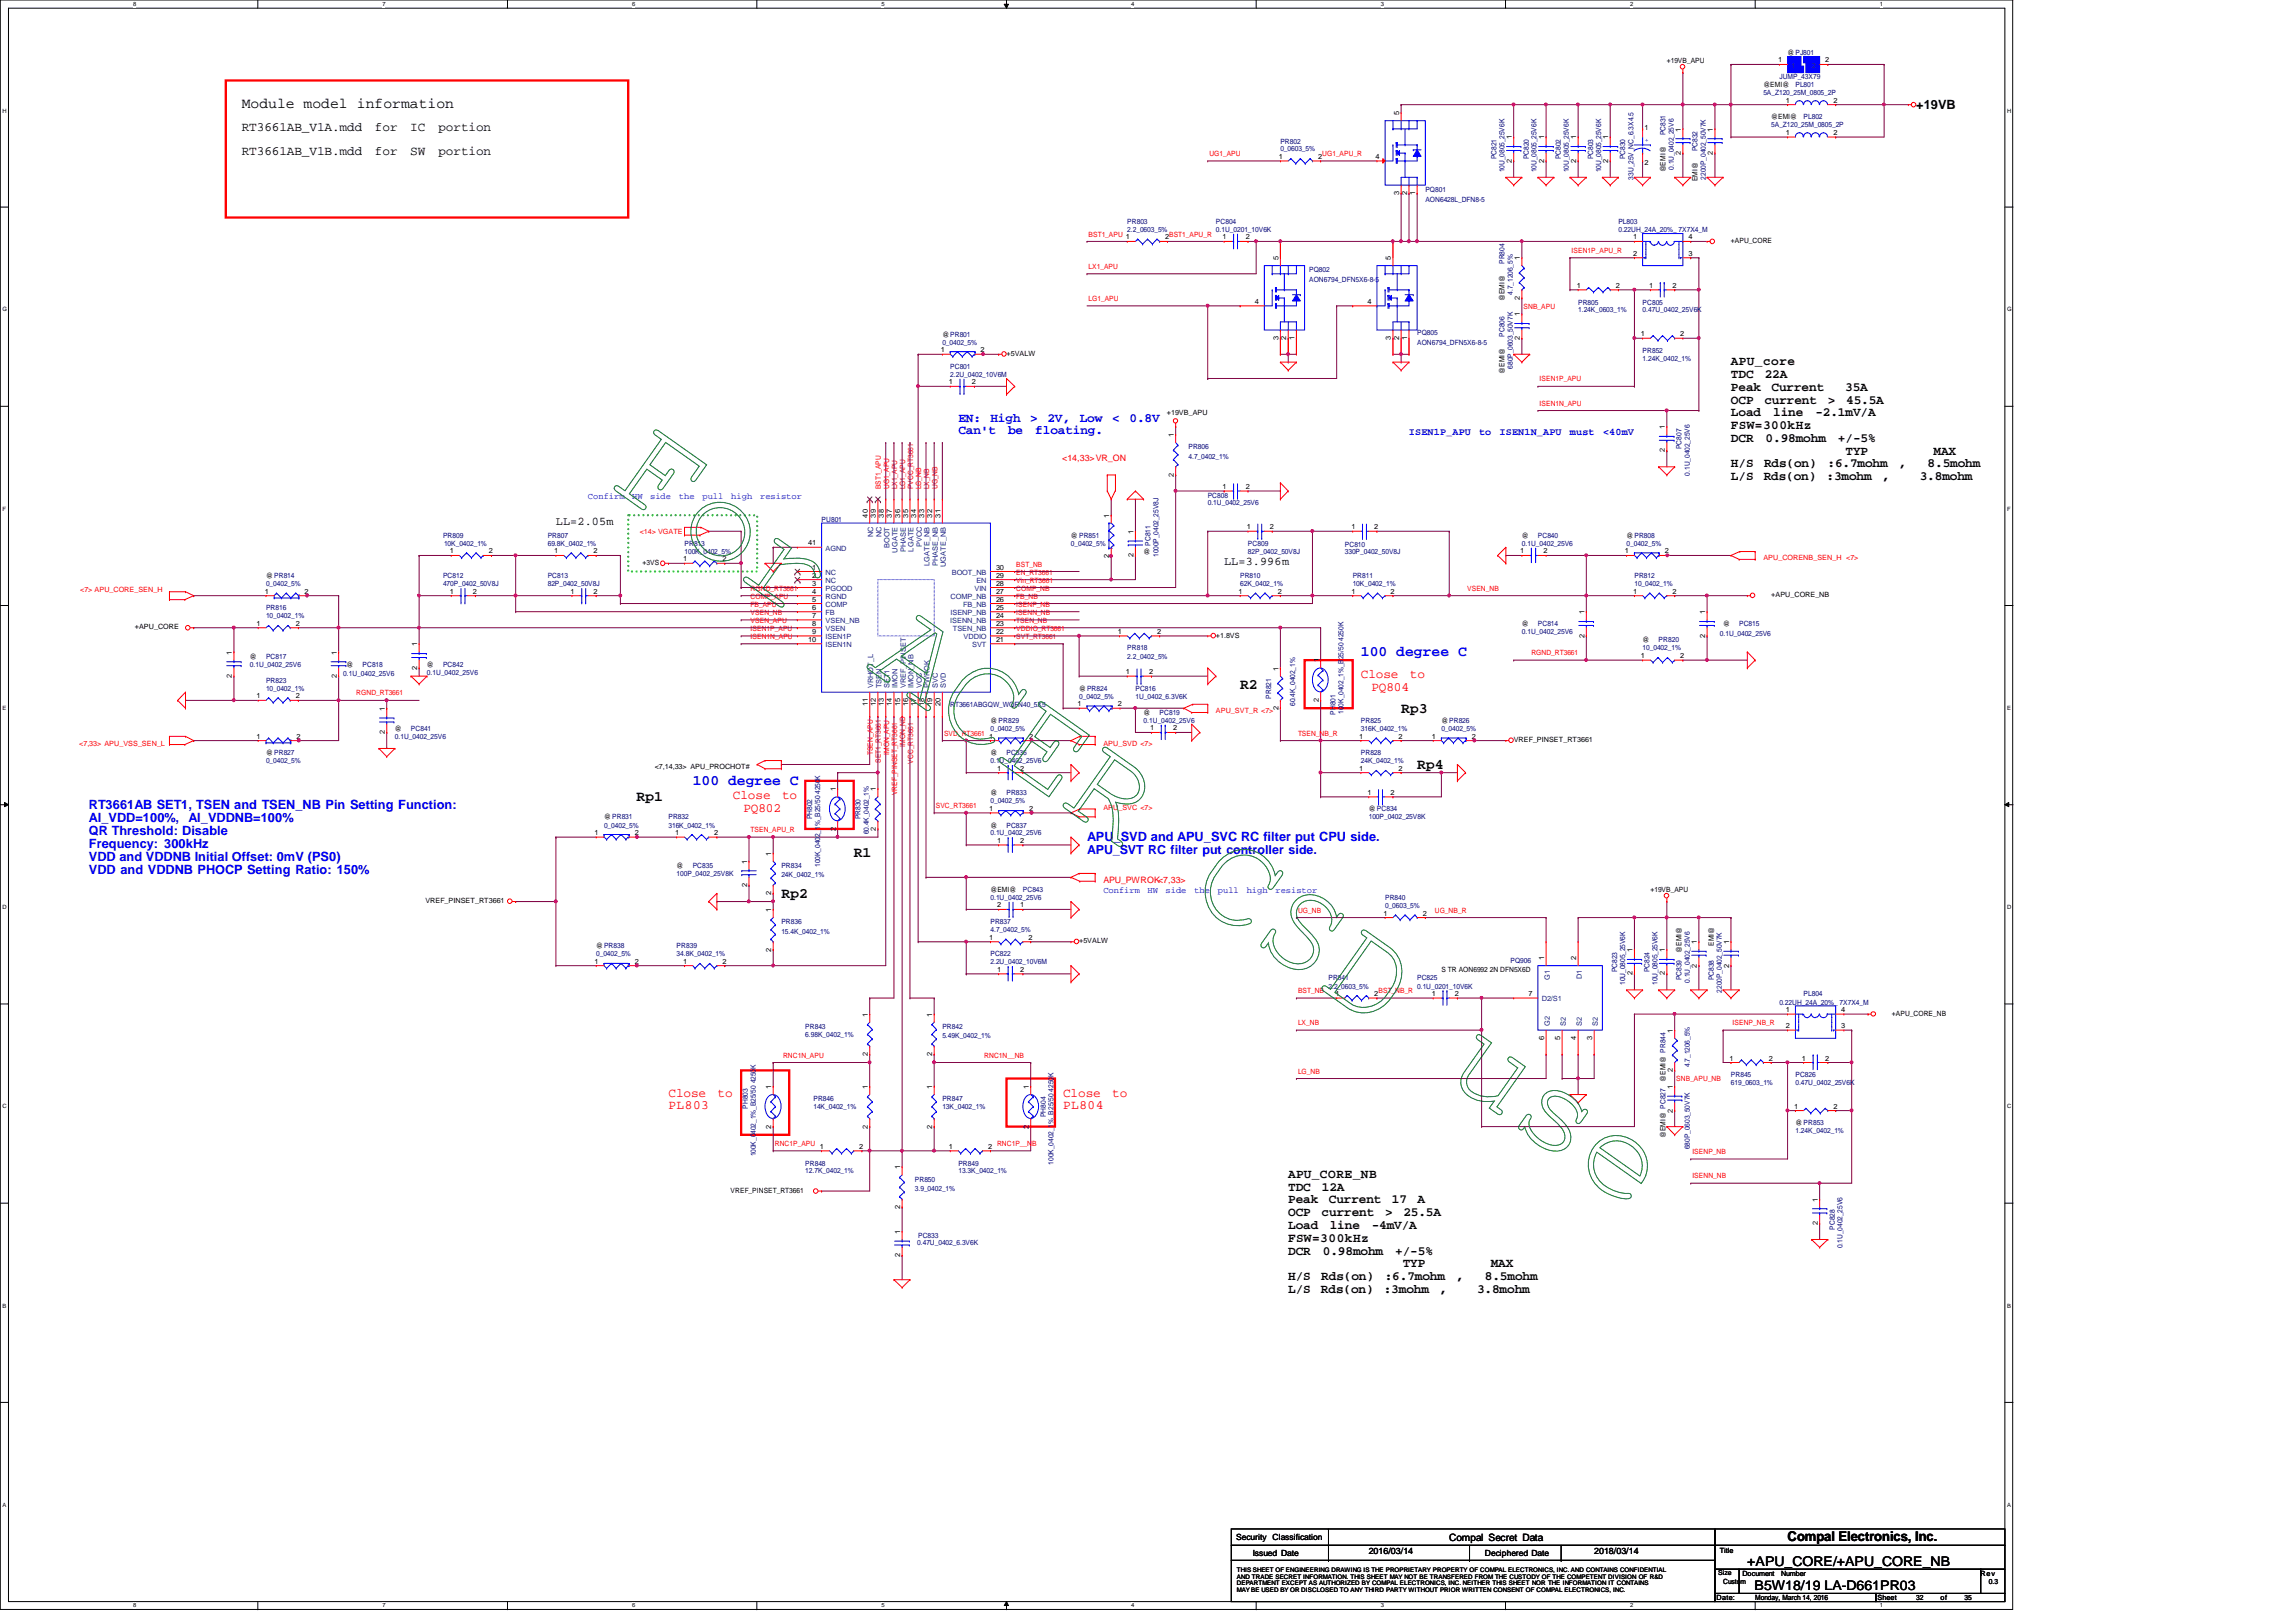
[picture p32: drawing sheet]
<svg xmlns="http://www.w3.org/2000/svg" width="297mm" height="210mm" viewBox="0 0 297 210" stroke-linecap="round" stroke-linejoin="round" font-family="sans-serif">
<defs><g id="words">
<g font-size="1.9">
<text x="31.3" y="14">Module model information</text>
<text x="160.4" y="89.1">R2</text>
<text x="181.3" y="92.2">Rp3</text>
<text x="183.3" y="99.5">Rp4</text>
<text x="82.3" y="103.7">Rp1</text>
<text x="110.4" y="111">R1</text>
<text x="101.1" y="116.2">Rp2</text>
</g>
<g font-size="1.9" fill="#00f">
<text x="176.1" y="84.9">100 degree C</text>
<text x="89.6" y="101.6">100 degree C</text>
</g>
<g font-size="1.7">
<text x="31.3" y="16.9">RT3661AB_V1A.mdd</text>
<text x="48.5" y="16.9">for</text>
<text x="53.1" y="16.9">IC</text>
<text x="56.7" y="16.9">portion</text>
<text x="247.9" y="14.1">+19VB</text>
<text x="31.3" y="20.1">RT3661AB_V1B.mdd</text>
<text x="48.5" y="20.1">for</text>
<text x="53.1" y="20.1">SW</text>
<text x="56.7" y="20.1">portion</text>
<text x="223.9" y="47.3">APU_core</text>
<text x="223.9" y="48.9">TDC</text>
<text x="223.9" y="50.6">Peak</text>
<text x="223.9" y="52.2">OCP</text>
<text x="223.9" y="53.9">Load</text>
<text x="228.3" y="52.2">current</text>
<text x="228.3" y="48.9">22A</text>
<text x="229.2" y="50.6">Current</text>
<text x="229.4" y="53.9">line</text>
<text x="234.9" y="53.9">-2.1mV/A</text>
<text x="236.5" y="52.2">&gt;</text>
<text x="238.7" y="50.6">35A</text>
<text x="238.8" y="52.2">45.5A</text>
<text x="223.9" y="55.5">FSW=300kHz</text>
<text x="223.9" y="57.2">DCR</text>
<text x="228.4" y="57.2">0.98mohm</text>
<text x="237.8" y="57.2">+/-5%</text>
<text x="238.8" y="58.8">TYP</text>
<text x="250.1" y="58.8">MAX</text>
<text x="223.9" y="60.5">H/S</text>
<text x="223.9" y="62.1">L/S</text>
<text x="228.2" y="62.1">Rds(on)</text>
<text x="228.2" y="60.5">Rds(on)</text>
<text x="236.3" y="62.1">:3mohm</text>
<text x="236.4" y="60.5">:6.7mohm</text>
<text x="243.5" y="62.1">,</text>
<text x="245.6" y="60.5">,</text>
<text x="248.4" y="62.1">3.8mohm</text>
<text x="249.4" y="60.5">8.5mohm</text>
<text x="166.7" y="152.4">APU_CORE_NB</text>
<text x="166.7" y="154.1">TDC</text>
<text x="166.7" y="155.7">Peak</text>
<text x="171" y="154.1">12A</text>
<text x="171.9" y="155.7">Current</text>
<text x="180.1" y="155.7">17</text>
<text x="183.4" y="155.7">A</text>
<text x="166.7" y="157.4">OCP</text>
<text x="166.7" y="159">Load</text>
<text x="166.7" y="160.7">FSW=300kHz</text>
<text x="171" y="157.4">current</text>
<text x="172" y="159">line</text>
<text x="177.5" y="159">-4mV/A</text>
<text x="179.2" y="157.4">&gt;</text>
<text x="181.6" y="157.4">25.5A</text>
<text x="166.7" y="162.3">DCR</text>
<text x="166.7" y="165.7">H/S</text>
<text x="166.7" y="167.3">L/S</text>
<text x="170.9" y="167.3">Rds(on)</text>
<text x="170.9" y="165.7">Rds(on)</text>
<text x="171.2" y="162.3">0.98mohm</text>
<text x="179" y="167.3">:3mohm</text>
<text x="179.2" y="165.7">:6.7mohm</text>
<text x="180.5" y="162.3">+/-5%</text>
<text x="181.5" y="164">TYP</text>
<text x="186.2" y="167.3">,</text>
<text x="188.3" y="165.7">,</text>
<text x="191.1" y="167.3">3.8mohm</text>
<text x="192.1" y="165.7">8.5mohm</text>
<text x="192.9" y="164">MAX</text>
<text x="226.1" y="202.6">+APU_CORE/+APU_CORE_NB</text>
<text x="231.3" y="199.5">Compal Electronics, Inc.</text>
<text x="227" y="205.7">B5W18/19 LA-D661PR03</text>
</g>
<g font-size="1.7" fill="#00f">
<text x="124" y="54.6">EN:</text>
<text x="124" y="56.2">Can't</text>
<text x="128.1" y="54.6">High</text>
<text x="130.4" y="56.2">be</text>
<text x="133.3" y="54.6">&gt;</text>
<text x="133.9" y="56.2">floating.</text>
<text x="135.5" y="54.6">2V,</text>
<text x="139.7" y="54.6">Low</text>
<text x="143.9" y="54.6">&lt;</text>
<text x="146.1" y="54.6">0.8V</text>
<text x="11.5" y="104.6">RT3661AB SET1, TSEN and TSEN_NB Pin Setting Function:</text>
<text x="11.5" y="106.3">AI_VDD=100%,</text>
<text x="24.4" y="106.3">AI_VDDNB=100%</text>
<text x="11.5" y="108">QR Threshold: Disable</text>
<text x="11.5" y="109.7">Frequency: 300kHz</text>
<text x="11.5" y="111.4">VDD and VDDNB Initial Offset: 0mV (PS0)</text>
<text x="11.5" y="113.1">VDD and VDDNB PHOCP Setting Ratio: 150%</text>
<text x="140.6" y="108.8">APU_SVD and APU_SVC RC filter put CPU side.</text>
</g>
<g font-size="1.7" fill="#f00">
<text x="176.1" y="87.8">Close</text>
<text x="177.4" y="89.4">PQ804</text>
<text x="182.4" y="87.8">to</text>
<text x="94.8" y="103.4">Close</text>
<text x="96.2" y="105">PQ802</text>
<text x="101.2" y="103.4">to</text>
<text x="86.5" y="141.9">Close</text>
<text x="86.5" y="143.6">PL803</text>
<text x="92.8" y="141.9">to</text>
<text x="137.5" y="141.9">Close</text>
<text x="137.5" y="143.6">PL804</text>
<text x="143.9" y="141.9">to</text>
</g>
<text font-size="1.6" fill="#00f" x="140.6" y="110.5">APU_SVT RC filter put controller side.</text>
<g font-size="1.5">
<text x="71.9" y="67.9">LL=2.05m</text>
<text x="158.4" y="73.1">LL=3.996m</text>
</g>
<g font-size="1.3" fill="#00f">
<text x="182.3" y="56.3">ISEN1P_APU</text>
<text x="191.3" y="56.3">to</text>
<text x="194" y="56.3">ISEN1N_APU</text>
<text x="203.1" y="56.3">must</text>
<text x="207.4" y="56.3">&lt;40mV</text>
</g>
<text font-size="1.3" x="187.5" y="199.4">Compal Secret Data</text>
<g font-size="1.1" fill="#f00">
<text x="137.4" y="59.6">&lt;14,33&gt;VR_ON</text>
<text x="142.7" y="114.2">APU_PWROK&lt;7,33&gt;</text>
</g>
<g font-size="1.1" fill="#00f">
<text x="76.1" y="64.5">Confirm</text>
<text x="81.8" y="64.5">HW</text>
<text x="84.1" y="64.5">side</text>
<text x="87.8" y="64.5">the</text>
<text x="90.9" y="64.5">pull</text>
<text x="94.6" y="64.5">high</text>
<text x="98.3" y="64.5">resistor</text>
<text x="142.7" y="115.5">Confirm</text>
<text x="148.5" y="115.5">HW</text>
<text x="150.8" y="115.5">side</text>
<text x="154.5" y="115.5">the</text>
<text x="157.6" y="115.5">pull</text>
<text x="161.3" y="115.5">high</text>
<text x="165" y="115.5">resistor</text>
</g>
<g font-size="1.1">
<text x="159.9" y="199.3">Security Classification</text>
<text x="162.1" y="201.3">Issued Date</text>
<text x="177.1" y="201.1">2016/03/14</text>
<text x="192.1" y="201.4">Deciphered Date</text>
<text x="206.2" y="201.1">2018/03/14</text>
</g>
<g font-size=".9">
<text x="215.6" y="8.2">+19VB_APU</text>
<text x="228.1" y="11.3">@EMI@</text>
<text x="230" y="8.1">1</text>
<text x="231.3" y="7.1">@PJ801</text>
<text x="236.1" y="8.1">2</text>
<text x="181" y="14.9" transform="rotate(-90 181 14.9)">5</text>
<text x="212.8" y="16.8">1</text>
<text x="217.5" y="17" transform="rotate(-90 217.5 17)">1</text>
<text x="221.6" y="17" transform="rotate(-90 221.6 17)">1</text>
<text x="229.1" y="15.5">@EMI@</text>
<text x="231.1" y="17.5">1</text>
<text x="231.1" y="13.3">1</text>
<text x="237.2" y="17.5">2</text>
<text x="237.2" y="13.3">2</text>
<text x="165.4" y="20.6">1</text>
<text x="170.5" y="20.6">2</text>
<text x="178" y="20.6">4</text>
<text x="195.6" y="21.1" transform="rotate(-90 195.6 21.1)">2</text>
<text x="195.6" y="18" transform="rotate(-90 195.6 18)">1</text>
<text x="199.8" y="21.1" transform="rotate(-90 199.8 21.1)">2</text>
<text x="199.8" y="18" transform="rotate(-90 199.8 18)">1</text>
<text x="203.9" y="21.1" transform="rotate(-90 203.9 21.1)">2</text>
<text x="203.9" y="18" transform="rotate(-90 203.9 18)">1</text>
<text x="208.1" y="21.1" transform="rotate(-90 208.1 21.1)">2</text>
<text x="208.1" y="18" transform="rotate(-90 208.1 18)">1</text>
<text x="212.8" y="21.4">2</text>
<text x="215.5" y="22.3" transform="rotate(-90 215.5 22.3)">@EMI@</text>
<text x="217.5" y="20" transform="rotate(-90 217.5 20)">2</text>
<text x="219.6" y="23.5" transform="rotate(-90 219.6 23.5)">EMI@</text>
<text x="221.6" y="20" transform="rotate(-90 221.6 20)">2</text>
<text x="181" y="25.2" transform="rotate(-90 181 25.2)">3</text>
<text x="182" y="25.2" transform="rotate(-90 182 25.2)">2</text>
<text x="183.1" y="25.2" transform="rotate(-90 183.1 25.2)">1</text>
<text x="145.7" y="31">1</text>
<text x="150.7" y="31">2</text>
<text x="158.2" y="31">1</text>
<text x="161.2" y="31">2</text>
<text x="165.4" y="33.7" transform="rotate(-90 165.4 33.7)">5</text>
<text x="180" y="33.7" transform="rotate(-90 180 33.7)">5</text>
<text x="196.6" y="33.7" transform="rotate(-90 196.6 33.7)">1</text>
<text x="211.3" y="31">1</text>
<text x="211.3" y="33.1">2</text>
<text x="218.4" y="33.1">3</text>
<text x="218.4" y="31">4</text>
<text x="223.9" y="31.5">+APU_CORE</text>
<text x="162.3" y="39.3">4</text>
<text x="176.9" y="39.3">4</text>
<text x="194.6" y="38.9" transform="rotate(-90 194.6 38.9)">@EMI@</text>
<text x="196.6" y="40.9" transform="rotate(-90 196.6 40.9)">1</text>
<text x="196.6" y="38.8" transform="rotate(-90 196.6 38.8)">2</text>
<text x="204" y="37.3">1</text>
<text x="209" y="37.3">2</text>
<text x="213.4" y="37.3">1</text>
<text x="216.4" y="37.3">2</text>
<text x="121.7" y="45.6">1</text>
<text x="121.9" y="43.6">@PR801</text>
<text x="126.9" y="45.6">2</text>
<text x="130.2" y="46.1">+5VALW</text>
<text x="165.4" y="44" transform="rotate(-90 165.4 44)">3</text>
<text x="166.4" y="44" transform="rotate(-90 166.4 44)">2</text>
<text x="167.5" y="44" transform="rotate(-90 167.5 44)">1</text>
<text x="180" y="44" transform="rotate(-90 180 44)">3</text>
<text x="181" y="44" transform="rotate(-90 181 44)">2</text>
<text x="182" y="44" transform="rotate(-90 182 44)">1</text>
<text x="196.6" y="44" transform="rotate(-90 196.6 44)">2</text>
<text x="212.3" y="43.5">1</text>
<text x="217.4" y="43.5">2</text>
<text x="122.8" y="49.7">1</text>
<text x="125.7" y="49.7">2</text>
<text x="151" y="53.8">+19VB_APU</text>
<text x="194.6" y="48.3" transform="rotate(-90 194.6 48.3)">@EMI@</text>
<text x="151.8" y="56.6" transform="rotate(-90 151.8 56.6)">1</text>
<text x="215.4" y="58.5" transform="rotate(-90 215.4 58.5)">2</text>
<text x="215.4" y="55.5" transform="rotate(-90 215.4 55.5)">1</text>
<text x="151.8" y="61.7" transform="rotate(-90 151.8 61.7)">2</text>
<text x="158.2" y="63.3">1</text>
<text x="161.2" y="63.3">2</text>
<text x="58.2" y="71.6">1</text>
<text x="63.2" y="71.6">2</text>
<text x="71.7" y="71.6">1</text>
<text x="76.8" y="71.6">2</text>
<text x="104.6" y="70.6">41</text>
<text x="112.3" y="67" transform="rotate(-90 112.3 67)">40</text>
<text x="113.3" y="67" transform="rotate(-90 113.3 67)">39</text>
<text x="114.3" y="67" transform="rotate(-90 114.3 67)">38</text>
<text x="115.4" y="67" transform="rotate(-90 115.4 67)">37</text>
<text x="116.5" y="67" transform="rotate(-90 116.5 67)">36</text>
<text x="117.5" y="67" transform="rotate(-90 117.5 67)">35</text>
<text x="118.5" y="67" transform="rotate(-90 118.5 67)">34</text>
<text x="119.5" y="67" transform="rotate(-90 119.5 67)">33</text>
<text x="120.6" y="67" transform="rotate(-90 120.6 67)">32</text>
<text x="121.7" y="67" transform="rotate(-90 121.7 67)">31</text>
<text x="138.6" y="69.6">@ PR851</text>
<text x="143.5" y="67" transform="rotate(-90 143.5 67)">1</text>
<text x="146.6" y="69.1" transform="rotate(-90 146.6 69.1)">1</text>
<text x="148" y="71.7">@</text>
<text x="161.3" y="68.5">1</text>
<text x="164.3" y="68.5">2</text>
<text x="174.8" y="68.5">1</text>
<text x="177.8" y="68.5">2</text>
<text x="196.7" y="71.6">1</text>
<text x="196.9" y="69.6">@</text>
<text x="199.7" y="71.6">2</text>
<text x="210.2" y="71.6">1</text>
<text x="210.4" y="69.6">@PR808</text>
<text x="215.4" y="71.6">2</text>
<text x="34.2" y="76.8">1</text>
<text x="34.4" y="74.8">@ PR814</text>
<text x="39.4" y="76.8">2</text>
<text x="58.2" y="76.8">1</text>
<text x="61.2" y="76.8">2</text>
<text x="73.8" y="76.8">1</text>
<text x="76.8" y="76.8">2</text>
<text x="83.1" y="73.2">+3VS</text>
<text x="88.4" y="72.6">1</text>
<text x="93.5" y="72.6">2</text>
<text x="105.1" y="73.7">1</text>
<text x="105.1" y="74.8">2</text>
<text x="105.1" y="75.8">3</text>
<text x="105.1" y="76.8">4</text>
<text x="105.1" y="77.9">5</text>
<text x="128.9" y="77.9">26</text>
<text x="128.9" y="76.8">27</text>
<text x="128.9" y="75.8">28</text>
<text x="128.9" y="74.8">29</text>
<text x="128.9" y="73.7">30</text>
<text x="143.5" y="72.2" transform="rotate(-90 143.5 72.2)">2</text>
<text x="146.6" y="72.1" transform="rotate(-90 146.6 72.1)">2</text>
<text x="160.2" y="76.8">1</text>
<text x="165.3" y="76.8">2</text>
<text x="174.8" y="76.8">1</text>
<text x="179.9" y="76.8">2</text>
<text x="211.3" y="76.8">1</text>
<text x="216.4" y="76.8">2</text>
<text x="229.1" y="77.3">+APU_CORE_NB</text>
<text x="17.4" y="81.4">+APU_CORE</text>
<text x="33.2" y="81">1</text>
<text x="38.3" y="81">2</text>
<text x="54" y="83.7" transform="rotate(-90 54 83.7)">1</text>
<text x="104.6" y="83.1">10</text>
<text x="105.1" y="78.9">6</text>
<text x="105.1" y="80">7</text>
<text x="105.1" y="81">8</text>
<text x="105.1" y="82">9</text>
<text x="128.9" y="82">22</text>
<text x="128.9" y="81">23</text>
<text x="128.9" y="80">24</text>
<text x="128.9" y="78.9">25</text>
<text x="128.9" y="83.1">21</text>
<text x="144.6" y="82">1</text>
<text x="149.7" y="82">2</text>
<text x="157.3" y="82.5">+1.8VS</text>
<text x="196.9" y="81.1">@</text>
<text x="205" y="82.5" transform="rotate(-90 205 82.5)">2</text>
<text x="205" y="79.5" transform="rotate(-90 205 79.5)">1</text>
<text x="212.5" y="83.1">@</text>
<text x="220.6" y="82.5" transform="rotate(-90 220.6 82.5)">2</text>
<text x="220.6" y="79.5" transform="rotate(-90 220.6 79.5)">1</text>
<text x="222.9" y="81.1">@</text>
<text x="30" y="87.7" transform="rotate(-90 30 87.7)">2</text>
<text x="30" y="84.7" transform="rotate(-90 30 84.7)">1</text>
<text x="32.3" y="85.2">@</text>
<text x="43.6" y="87.7" transform="rotate(-90 43.6 87.7)">2</text>
<text x="43.6" y="84.7" transform="rotate(-90 43.6 84.7)">1</text>
<text x="44.8" y="86.3">@</text>
<text x="54" y="86.7" transform="rotate(-90 54 86.7)">2</text>
<text x="55.2" y="86.3">@</text>
<text x="139.6" y="89.4">@PR824</text>
<text x="145.7" y="87.2">1</text>
<text x="148.7" y="87.2">2</text>
<text x="165.4" y="86.8" transform="rotate(-90 165.4 86.8)">1</text>
<text x="170.6" y="85.7" transform="rotate(-90 170.6 85.7)">1</text>
<text x="212.3" y="85.2">1</text>
<text x="217.4" y="85.2">2</text>
<text x="33.2" y="90.4">1</text>
<text x="33.2" y="95.6">1</text>
<text x="38.3" y="90.4">2</text>
<text x="38.4" y="95.6">2</text>
<text x="49.8" y="95" transform="rotate(-90 49.8 95)">2</text>
<text x="49.8" y="92" transform="rotate(-90 49.8 92)">1</text>
<text x="51.1" y="94.6">@</text>
<text x="112.3" y="91.4" transform="rotate(-90 112.3 91.4)">11</text>
<text x="113.3" y="91.4" transform="rotate(-90 113.3 91.4)">12</text>
<text x="114.3" y="91.4" transform="rotate(-90 114.3 91.4)">13</text>
<text x="115.4" y="91.4" transform="rotate(-90 115.4 91.4)">14</text>
<text x="116.5" y="91.4" transform="rotate(-90 116.5 91.4)">15</text>
<text x="117.5" y="91.4" transform="rotate(-90 117.5 91.4)">16</text>
<text x="118.5" y="91.4" transform="rotate(-90 118.5 91.4)">17</text>
<text x="119.5" y="91.4" transform="rotate(-90 119.5 91.4)">18</text>
<text x="120.6" y="91.4" transform="rotate(-90 120.6 91.4)">19</text>
<text x="121.7" y="91.4" transform="rotate(-90 121.7 91.4)">20</text>
<text x="128" y="95.6">1</text>
<text x="128.1" y="93.6">@ PR829</text>
<text x="133.1" y="95.6">2</text>
<text x="139.4" y="91.4">1</text>
<text x="144.6" y="91.4">2</text>
<text x="148" y="92.5">@</text>
<text x="148.8" y="94.5">1</text>
<text x="151.8" y="94.5">2</text>
<text x="165.4" y="91.9" transform="rotate(-90 165.4 91.9)">2</text>
<text x="170.6" y="90.8" transform="rotate(-90 170.6 90.8)">2</text>
<text x="175.8" y="95.6">1</text>
<text x="180.9" y="95.6">2</text>
<text x="185.2" y="95.6">1</text>
<text x="186.5" y="93.6">@PR826</text>
<text x="190.4" y="95.6">2</text>
<text x="34.4" y="97.7">@ PR827</text>
<text x="84.7" y="99.6">&lt;7,14,33&gt; APU_PROCHOT#</text>
<text x="128.1" y="97.7">@</text>
<text x="129" y="99.7">1</text>
<text x="132" y="99.7">2</text>
<text x="175.8" y="99.7">1</text>
<text x="180.9" y="99.7">2</text>
<text x="195.8" y="96.1">VREF_PINSET_RT3661</text>
<text x="78.1" y="106">@ PR831</text>
<text x="108.1" y="107.5" transform="rotate(-90 108.1 107.5)">2</text>
<text x="108.1" y="102.4" transform="rotate(-90 108.1 102.4)">1</text>
<text x="113.3" y="107.5" transform="rotate(-90 113.3 107.5)">2</text>
<text x="113.3" y="102.4" transform="rotate(-90 113.3 102.4)">1</text>
<text x="128" y="104.9">1</text>
<text x="128.1" y="107.1">@</text>
<text x="128.1" y="102.9">@</text>
<text x="133.1" y="104.9">2</text>
<text x="176.9" y="102.9">1</text>
<text x="177.1" y="105">@ PC834</text>
<text x="179.9" y="102.9">2</text>
<text x="76.9" y="108.1">1</text>
<text x="82.1" y="108.1">2</text>
<text x="87.3" y="108.1">1</text>
<text x="87.5" y="112.3">@</text>
<text x="92.4" y="108.1">2</text>
<text x="96.6" y="111.8" transform="rotate(-90 96.6 111.8)">1</text>
<text x="99.8" y="110.7" transform="rotate(-90 99.8 110.7)">1</text>
<text x="129" y="109.1">1</text>
<text x="132" y="109.1">2</text>
<text x="55" y="116.9">VREF_PINSET_RT3661</text>
<text x="96.6" y="114.8" transform="rotate(-90 96.6 114.8)">2</text>
<text x="99.8" y="118" transform="rotate(-90 99.8 118)">1</text>
<text x="99.8" y="115.8" transform="rotate(-90 99.8 115.8)">2</text>
<text x="128.1" y="115.4">@EMI@</text>
<text x="129" y="117.4">2</text>
<text x="132" y="117.4">1</text>
<text x="179" y="118.5">1</text>
<text x="184.1" y="118.5">2</text>
<text x="213.5" y="115.4">+19VB_APU</text>
<text x="76.9" y="124.7">1</text>
<text x="77.1" y="122.7">@PR838</text>
<text x="82.1" y="124.7">2</text>
<text x="88.4" y="124.7">1</text>
<text x="93.5" y="124.7">2</text>
<text x="99.8" y="123.1" transform="rotate(-90 99.8 123.1)">2</text>
<text x="128" y="121.6">1</text>
<text x="129" y="125.8">1</text>
<text x="132" y="125.8">2</text>
<text x="133.1" y="121.6">2</text>
<text x="139.6" y="122.1">+5VALW</text>
<text x="186.5" y="125.8">S TR AON6992 2N DFN5X6D</text>
<text x="199.8" y="124.2" transform="rotate(-90 199.8 124.2)">1</text>
<text x="203.9" y="124.2" transform="rotate(-90 203.9 124.2)">2</text>
<text x="211.2" y="123.2" transform="rotate(-90 211.2 123.2)">1</text>
<text x="215.4" y="123.2" transform="rotate(-90 215.4 123.2)">1</text>
<text x="217.5" y="123.3" transform="rotate(-90 217.5 123.3)">@EMI@</text>
<text x="219.5" y="125.2" transform="rotate(-90 219.5 125.2)">2</text>
<text x="219.5" y="122.2" transform="rotate(-90 219.5 122.2)">1</text>
<text x="221.7" y="122.4" transform="rotate(-90 221.7 122.4)">EMI@</text>
<text x="223.7" y="125.2" transform="rotate(-90 223.7 125.2)">2</text>
<text x="223.7" y="122.2" transform="rotate(-90 223.7 122.2)">1</text>
<text x="112.3" y="131.6" transform="rotate(-90 112.3 131.6)">1</text>
<text x="120.6" y="131.6" transform="rotate(-90 120.6 131.6)">1</text>
<text x="172.8" y="128.9">1</text>
<text x="177.8" y="128.9">2</text>
<text x="185.2" y="128.9">1</text>
<text x="188.2" y="128.9">2</text>
<text x="197.7" y="128.9">7</text>
<text x="211.2" y="126.2" transform="rotate(-90 211.2 126.2)">2</text>
<text x="215.4" y="126.2" transform="rotate(-90 215.4 126.2)">2</text>
<text x="231.1" y="131">1</text>
<text x="238.2" y="131">4</text>
<text x="244.8" y="131.4">+APU_CORE_NB</text>
<text x="112.3" y="136.7" transform="rotate(-90 112.3 136.7)">2</text>
<text x="120.6" y="136.7" transform="rotate(-90 120.6 136.7)">2</text>
<text x="199.8" y="134.6" transform="rotate(-90 199.8 134.6)">6</text>
<text x="201.8" y="134.6" transform="rotate(-90 201.8 134.6)">5</text>
<text x="203.9" y="134.6" transform="rotate(-90 203.9 134.6)">4</text>
<text x="206" y="134.6" transform="rotate(-90 206 134.6)">3</text>
<text x="216.4" y="133.6" transform="rotate(-90 216.4 133.6)">1</text>
<text x="223.8" y="137.2">1</text>
<text x="228.9" y="137.2">2</text>
<text x="231.1" y="133.1">2</text>
<text x="233.1" y="137.2">1</text>
<text x="236.1" y="137.2">2</text>
<text x="238.2" y="133.1">3</text>
<text x="99.8" y="140.9" transform="rotate(-90 99.8 140.9)">1</text>
<text x="112.3" y="140.9" transform="rotate(-90 112.3 140.9)">1</text>
<text x="120.6" y="140.9" transform="rotate(-90 120.6 140.9)">1</text>
<text x="133.1" y="140.9" transform="rotate(-90 133.1 140.9)">1</text>
<text x="215.5" y="140" transform="rotate(-90 215.5 140)">@EMI@ PR844</text>
<text x="216.4" y="144" transform="rotate(-90 216.4 144)">2</text>
<text x="216.4" y="140.9" transform="rotate(-90 216.4 140.9)">1</text>
<text x="216.4" y="138.8" transform="rotate(-90 216.4 138.8)">2</text>
<text x="232.1" y="143.5">1</text>
<text x="237.2" y="143.5">2</text>
<text x="99.8" y="146" transform="rotate(-90 99.8 146)">2</text>
<text x="106.1" y="148.7">1</text>
<text x="111.2" y="148.7">2</text>
<text x="112.3" y="146" transform="rotate(-90 112.3 146)">2</text>
<text x="120.6" y="146" transform="rotate(-90 120.6 146)">2</text>
<text x="122.8" y="148.7">1</text>
<text x="127.8" y="148.7">2</text>
<text x="133.1" y="146" transform="rotate(-90 133.1 146)">2</text>
<text x="215.5" y="147.3" transform="rotate(-90 215.5 147.3)">@EMI@ PC827</text>
<text x="232.3" y="145.6">@ PR853</text>
<text x="94.5" y="154.3">VREF_PINSET_RT3661</text>
<text x="116.5" y="151.3" transform="rotate(-90 116.5 151.3)">1</text>
<text x="235.2" y="155.5" transform="rotate(-90 235.2 155.5)">1</text>
<text x="116.5" y="159.7" transform="rotate(-90 116.5 159.7)">1</text>
<text x="116.5" y="156.5" transform="rotate(-90 116.5 156.5)">2</text>
<text x="235.2" y="158.5" transform="rotate(-90 235.2 158.5)">2</text>
<text x="116.5" y="162.7" transform="rotate(-90 116.5 162.7)">2</text>
<text x="222.3" y="203.9">Size</text>
<text x="222.5" y="200.9">Title</text>
<text x="225.4" y="203.9">Document</text>
<text x="230.4" y="203.9">Number</text>
<text x="256.2" y="203.9">Rev</text>
<text x="222.1" y="207.1">Date:</text>
<text x="222.9" y="205">Custom</text>
<text x="227.1" y="207.1">Monday, March 14, 2016</text>
<text x="242.9" y="207.1">Sheet</text>
<text x="247.9" y="207.1">32</text>
<text x="251" y="207.1">of</text>
<text x="254.2" y="207.1">35</text>
<text x="257.3" y="205">0.3</text>
</g>
<g font-size=".9" fill="#000080">
<text x="230.2" y="10.2">JUMP_43X79</text>
<text x="232.3" y="11.3">PL801</text>
<text x="215.5" y="17.5" transform="rotate(-90 215.5 17.5)">PC831</text>
<text x="228.1" y="12.3">5A_Z120_25M_0805_2P</text>
<text x="229.1" y="16.5">5A_Z120_25M_0805_2P</text>
<text x="233.3" y="15.5">PL802</text>
<text x="165.6" y="18.6">PR802</text>
<text x="165.6" y="19.6">0_0603_5%</text>
<text x="193.6" y="20.6" transform="rotate(-90 193.6 20.6)">PC821</text>
<text x="194.6" y="22.3" transform="rotate(-90 194.6 22.3)">10U_0805_25V6K</text>
<text x="197.8" y="20.6" transform="rotate(-90 197.8 20.6)">PC820</text>
<text x="198.8" y="22.3" transform="rotate(-90 198.8 22.3)">10U_0805_25V6K</text>
<text x="201.9" y="20.6" transform="rotate(-90 201.9 20.6)">PC802</text>
<text x="203" y="22.3" transform="rotate(-90 203 22.3)">10U_0805_25V6K</text>
<text x="206.1" y="20.6" transform="rotate(-90 206.1 20.6)">PC803</text>
<text x="207.1" y="22.3" transform="rotate(-90 207.1 22.3)">10U_0805_25V6K</text>
<text x="210.3" y="20.6" transform="rotate(-90 210.3 20.6)">PC830</text>
<text x="211.3" y="23.2" transform="rotate(-90 211.3 23.2)">33U_25V_NC_6.3X4.5</text>
<text x="216.5" y="22" transform="rotate(-90 216.5 22)">0.1U_0402_25V6</text>
<text x="219.6" y="19.6" transform="rotate(-90 219.6 19.6)">PC832</text>
<text x="220.7" y="23.2" transform="rotate(-90 220.7 23.2)">2200P_0402_50V7K</text>
<text x="145.8" y="29">PR803</text>
<text x="157.3" y="29">PC804</text>
<text x="184.4" y="24.8">PQ801</text>
<text x="184.4" y="26.1">AON6428L_DFN8-5</text>
<text x="209.4" y="29">PL803</text>
<text x="145.8" y="30">2.2_0603_5%</text>
<text x="157.3" y="30">0.1U_0201_10V6K</text>
<text x="169.4" y="35.2">PQ802</text>
<text x="194.6" y="34.2" transform="rotate(-90 194.6 34.2)">PR804</text>
<text x="209.4" y="30">0.22UH_24A_20%_ 7X7X4_M</text>
<text x="169.4" y="36.5">AON6794_DFN5X6-8-5</text>
<text x="195.7" y="38.1" transform="rotate(-90 195.7 38.1)">4.7_1206_5%</text>
<text x="204.2" y="39.4">PR805</text>
<text x="204.2" y="40.4">1.24K_0603_1%</text>
<text x="212.5" y="39.4">PC805</text>
<text x="212.5" y="40.4">0.47U_0402_25V6K</text>
<text x="121.9" y="44.6">0_0402_5%</text>
<text x="122.9" y="47.7">PC801</text>
<text x="183.3" y="43.3">PQ805</text>
<text x="183.3" y="44.6">AON6794_DFN5X6-8-5</text>
<text x="194.6" y="43.6" transform="rotate(-90 194.6 43.6)">PC806</text>
<text x="195.7" y="47.7" transform="rotate(-90 195.7 47.7)">680P_0603_50V7K</text>
<text x="212.5" y="45.6">PR852</text>
<text x="212.5" y="46.7">1.24K_0402_1%</text>
<text x="122.9" y="48.8">2.2U_0402_10V6M</text>
<text x="153.8" y="58.1">PR806</text>
<text x="153.8" y="59.4">4.7_0402_1%</text>
<text x="217.5" y="58.1" transform="rotate(-90 217.5 58.1)">PC807</text>
<text x="156.2" y="64.4">PC808</text>
<text x="156.2" y="65.3">0.1U_0402_25V6</text>
<text x="218.6" y="61.6" transform="rotate(-90 218.6 61.6)">0.1U_0402_25V6</text>
<text x="57.3" y="69.6">PR809</text>
<text x="57.4" y="70.7">10K_0402_1%</text>
<text x="70.9" y="69.6">PR807</text>
<text x="70.9" y="70.7">69.8K_0402_1%</text>
<text x="88.6" y="70.7">PR813</text>
<text x="88.6" y="71.7">100K_0402_5%</text>
<text x="106.3" y="67.5">PU801</text>
<text x="138.6" y="70.7">0_0402_5%</text>
<text x="148.8" y="70.6" transform="rotate(-90 148.8 70.6)">PC811</text>
<text x="161.5" y="70.7">PC809</text>
<text x="161.5" y="71.7">82P_0402_50V8J</text>
<text x="174" y="70.7">PC810</text>
<text x="174" y="71.7">330P_0402_50V8J</text>
<text x="196.9" y="70.7">0.1U_0402_25V6</text>
<text x="199" y="69.6">PC840</text>
<text x="210.4" y="70.7">0_0402_5%</text>
<text x="34.4" y="75.9">0_0402_5%</text>
<text x="57.3" y="74.8">PC812</text>
<text x="57.3" y="75.9">470P_0402_50V8J</text>
<text x="70.9" y="74.8">PC813</text>
<text x="70.9" y="75.9">82P_0402_50V8J</text>
<text x="149.9" y="72.1" transform="rotate(-90 149.9 72.1)">1000P_0402_25V8J</text>
<text x="160.4" y="74.8">PR810</text>
<text x="160.4" y="75.9">62K_0402_1%</text>
<text x="175" y="74.8">PR811</text>
<text x="175" y="75.9">10K_0402_1%</text>
<text x="211.5" y="74.8">PR812</text>
<text x="211.5" y="75.9">10_0402_1%</text>
<text x="34.4" y="79">PR816</text>
<text x="34.4" y="80">10_0402_1%</text>
<text x="196.9" y="82.1">0.1U_0402_25V6</text>
<text x="199" y="81.1">PC814</text>
<text x="214.6" y="83.1">PR820</text>
<text x="222.5" y="82.3">0.1U_0402_25V6</text>
<text x="225" y="81.1">PC815</text>
<text x="32.3" y="86.3">0.1U_0402_25V6</text>
<text x="34.4" y="85.2">PC817</text>
<text x="34.4" y="88.3">PR823</text>
<text x="34.4" y="89.4">10_0402_1%</text>
<text x="44.4" y="87.5">0.1U_0402_25V6</text>
<text x="46.9" y="86.3">PC818</text>
<text x="55.2" y="87.3">0.1U_0402_25V6</text>
<text x="57.3" y="86.3">PC842</text>
<text x="145.8" y="84.2">PR818</text>
<text x="145.8" y="85.2">2.2_0402_5%</text>
<text x="146.9" y="89.4">PC816</text>
<text x="212.5" y="84.2">10_0402_1%</text>
<text x="51.1" y="95.6">0.1U_0402_25V6</text>
<text x="53.2" y="94.6">PC841</text>
<text x="122.9" y="91.5">RT3661ABGQW_WQFN40_5X5</text>
<text x="128.1" y="94.6">0_0402_5%</text>
<text x="139.6" y="90.4">0_0402_5%</text>
<text x="146.9" y="90.4">1U_0402_6.3V6K</text>
<text x="148" y="93.6">0.1U_0402_25V6</text>
<text x="150" y="92.5">PC819</text>
<text x="164.5" y="90.4" transform="rotate(-90 164.5 90.4)">PR821</text>
<text x="167.6" y="91.4" transform="rotate(-90 167.6 91.4)">60.4K_0402_1%</text>
<text x="172.8" y="92.5" transform="rotate(-90 172.8 92.5)">PH801</text>
<text x="173.8" y="92.4" transform="rotate(-90 173.8 92.4)">100K_0402_1%_B25/50 4250K</text>
<text x="176.1" y="93.6">PR825</text>
<text x="176.1" y="94.6">316K_0402_1%</text>
<text x="186.5" y="94.6">0_0402_5%</text>
<text x="34.4" y="98.8">0_0402_5%</text>
<text x="128.1" y="98.8">0.1U_0402_25V6</text>
<text x="130.2" y="97.7">PC836</text>
<text x="176.1" y="97.7">PR828</text>
<text x="176.1" y="98.8">24K_0402_1%</text>
<text x="78.1" y="107.1">0_0402_5%</text>
<text x="86.5" y="106">PR832</text>
<text x="86.5" y="107.1">316K_0402_1%</text>
<text x="105.1" y="106" transform="rotate(-90 105.1 106)">PH802</text>
<text x="111.3" y="106" transform="rotate(-90 111.3 106)">PR830</text>
<text x="112.4" y="108" transform="rotate(-90 112.4 108)">60.4K_0402_1%</text>
<text x="128.1" y="104">0_0402_5%</text>
<text x="130.2" y="107.1">PC837</text>
<text x="130.2" y="102.9">PR833</text>
<text x="177.1" y="106">100P_0402_25V8K</text>
<text x="87.5" y="113.3">100P_0402_25V8K</text>
<text x="89.6" y="112.3">PC835</text>
<text x="101.1" y="112.3">PR834</text>
<text x="101.1" y="113.5">24K_0402_1%</text>
<text x="106.1" y="112.2" transform="rotate(-90 106.1 112.2)">100K_0402_1%_B25/50 4250K</text>
<text x="128.1" y="108.1">0.1U_0402_25V6</text>
<text x="101.1" y="119.6">PR836</text>
<text x="128.1" y="119.6">PR837</text>
<text x="128.1" y="116.5">0.1U_0402_25V6</text>
<text x="132.3" y="115.4">PC843</text>
<text x="179.2" y="116.5">PR840</text>
<text x="179.2" y="117.5">0_0603_5%</text>
<text x="77.1" y="123.7">0_0402_5%</text>
<text x="87.5" y="122.7">PR839</text>
<text x="87.5" y="123.7">34.8K_0402_1%</text>
<text x="101.1" y="120.8">15.4K_0402_1%</text>
<text x="128.1" y="123.7">PC822</text>
<text x="128.1" y="124.8">2.2U_0402_10V6M</text>
<text x="128.1" y="120.6">4.7_0402_5%</text>
<text x="195.4" y="124.6">PQ906</text>
<text x="209.2" y="125.8" transform="rotate(-90 209.2 125.8)">PC823</text>
<text x="213.4" y="125.8" transform="rotate(-90 213.4 125.8)">PC824</text>
<text x="171.9" y="126.9">PR841</text>
<text x="171.9" y="127.9">2.2_0603_5%</text>
<text x="183.3" y="126.9">PC825</text>
<text x="183.3" y="127.9">0.1U_0201_10V6K</text>
<text x="210.3" y="127.5" transform="rotate(-90 210.3 127.5)">10U_0805_25V6K</text>
<text x="214.4" y="127.5" transform="rotate(-90 214.4 127.5)">10U_0805_25V6K</text>
<text x="217.5" y="126.9" transform="rotate(-90 217.5 126.9)">PC839</text>
<text x="218.6" y="127.2" transform="rotate(-90 218.6 127.2)">0.1U_0402_25V6</text>
<text x="221.7" y="126.9" transform="rotate(-90 221.7 126.9)">PC838</text>
<text x="222.8" y="128.4" transform="rotate(-90 222.8 128.4)">2200P_0402_50V7K</text>
<text x="230.2" y="130">0.22UH_24A_20%_ 7X7X4_M</text>
<text x="233.3" y="128.9">PL804</text>
<text x="104.2" y="133.1">PR843</text>
<text x="104.2" y="134.2">6.98K_0402_1%</text>
<text x="121.9" y="133.1">PR842</text>
<text x="121.9" y="134.4">5.49K_0402_1%</text>
<text x="96.8" y="143.5" transform="rotate(-90 96.8 143.5)">PH803</text>
<text x="105.2" y="142.5">PR846</text>
<text x="105.2" y="143.6">14K_0402_1%</text>
<text x="121.9" y="142.5">PR847</text>
<text x="121.9" y="143.6">13K_0402_1%</text>
<text x="218.6" y="138.1" transform="rotate(-90 218.6 138.1)">4.7_1206_5%</text>
<text x="223.9" y="139.4">PR845</text>
<text x="223.9" y="140.4">619_0603_1%</text>
<text x="232.3" y="139.4">PC826</text>
<text x="232.3" y="140.4">0.47U_0402_25V6K</text>
<text x="97.8" y="149.6" transform="rotate(-90 97.8 149.6)">100K_0402_1%_B25/50 4250K</text>
<text x="135.3" y="144.6" transform="rotate(-90 135.3 144.6)">PH804</text>
<text x="218.6" y="148.7" transform="rotate(-90 218.6 148.7)">680P_0603_50V7K</text>
<text x="232.3" y="146.6">1.24K_0402_1%</text>
<text x="104.2" y="150.8">PR848</text>
<text x="104.2" y="151.8">12.7K_0402_1%</text>
<text x="118.4" y="152.9">PR850</text>
<text x="118.4" y="154.2">3.9_0402_1%</text>
<text x="124" y="150.8">PR849</text>
<text x="124" y="151.8">13.3K_0402_1%</text>
<text x="136.3" y="150.7" transform="rotate(-90 136.3 150.7)">100K_0402_1%_B25/50 4250K</text>
<text x="118.7" y="161.1">0.47U_0402_6.3V6K</text>
<text x="118.8" y="160.2">PC833</text>
<text x="237.4" y="159.1" transform="rotate(-90 237.4 159.1)">PC828</text>
<text x="238.4" y="161.5" transform="rotate(-90 238.4 161.5)">0.1U_0402_25V6</text>
</g>
<g font-size=".9" fill="#004080">
<text x="231.8" y="8.8">1</text>
<text x="234.4" y="8.8">2</text>
<text x="106.8" y="71.2">AGND</text>
<text x="113" y="69.6" transform="rotate(-90 113 69.6)">NC</text>
<text x="114" y="69.6" transform="rotate(-90 114 69.6)">NC</text>
<text x="115.1" y="71" transform="rotate(-90 115.1 71)">BOOT</text>
<text x="116.1" y="71.5" transform="rotate(-90 116.1 71.5)">UGATE</text>
<text x="117.2" y="71.4" transform="rotate(-90 117.2 71.4)">PHASE</text>
<text x="118.2" y="71.4" transform="rotate(-90 118.2 71.4)">LGATE</text>
<text x="119.2" y="70.8" transform="rotate(-90 119.2 70.8)">PVCC</text>
<text x="106.8" y="74.4">NC</text>
<text x="106.8" y="75.4">NC</text>
<text x="106.8" y="76.5">PGOOD</text>
<text x="106.8" y="77.5">RGND</text>
<text x="120.3" y="73.2" transform="rotate(-90 120.3 73.2)">LGATE_NB</text>
<text x="121.3" y="73.3" transform="rotate(-90 121.3 73.3)">PHASE_NB</text>
<text x="122.4" y="73.4" transform="rotate(-90 122.4 73.4)">UGATE_NB</text>
<text x="123" y="77.5">COMP_NB</text>
<text x="123.1" y="74.4">BOOT_NB</text>
<text x="126.1" y="76.5">VIN</text>
<text x="126.3" y="75.4">EN</text>
<text x="106.8" y="78.5">COMP</text>
<text x="106.8" y="79.6">FB</text>
<text x="106.8" y="80.6">VSEN_NB</text>
<text x="106.8" y="81.7">VSEN</text>
<text x="106.8" y="82.7">ISEN1P</text>
<text x="106.8" y="83.7">ISEN1N</text>
<text x="122.9" y="80.6">ISENN_NB</text>
<text x="123" y="79.6">ISENP_NB</text>
<text x="123.3" y="81.7">TSEN_NB</text>
<text x="124.6" y="78.5">FB_NB</text>
<text x="124.7" y="82.7">VDDIO</text>
<text x="125.8" y="83.7">SVT</text>
<text x="113" y="89.1" transform="rotate(-90 113 89.1)">VRHOT_L</text>
<text x="114" y="89.1" transform="rotate(-90 114 89.1)">TSEN</text>
<text x="115.1" y="89.1" transform="rotate(-90 115.1 89.1)">SET1</text>
<text x="116.1" y="89.1" transform="rotate(-90 116.1 89.1)">IMON</text>
<text x="117.2" y="89.1" transform="rotate(-90 117.2 89.1)">VREF_PINSET</text>
<text x="118.2" y="89.1" transform="rotate(-90 118.2 89.1)">IMON_NB</text>
<text x="119.2" y="89.1" transform="rotate(-90 119.2 89.1)">VCC</text>
<text x="120.3" y="89.1" transform="rotate(-90 120.3 89.1)">PWROK</text>
<text x="121.3" y="89.1" transform="rotate(-90 121.3 89.1)">SVC</text>
<text x="122.4" y="89.1" transform="rotate(-90 122.4 89.1)">SVD</text>
<text x="199.5" y="129.6">D2/S1</text>
<text x="200.5" y="126.8" transform="rotate(-90 200.5 126.8)">G1</text>
<text x="204.6" y="126.7" transform="rotate(-90 204.6 126.7)">D1</text>
<text x="200.5" y="132.8" transform="rotate(-90 200.5 132.8)">G2</text>
<text x="202.6" y="132.8" transform="rotate(-90 202.6 132.8)">S2</text>
<text x="204.6" y="132.8" transform="rotate(-90 204.6 132.8)">S2</text>
<text x="206.7" y="132.8" transform="rotate(-90 206.7 132.8)">S2</text>
</g>
<g font-size=".9" fill="#f00">
<text x="156.5" y="20.2">UG1_APU</text>
<text x="171.1" y="20.2">UG1_APU_R</text>
<text x="140.8" y="30.6">BST1_APU</text>
<text x="140.8" y="34.8">LX1_APU</text>
<text x="151.3" y="30.6">BST1_APU_R</text>
<text x="203.3" y="32.7">ISEN1P_APU_R</text>
<text x="140.8" y="38.9">LG1_APU</text>
<text x="197.1" y="40">SNB_APU</text>
<text x="199.2" y="52.5">ISEN1N_APU</text>
<text x="199.2" y="49.4">ISEN1P_APU</text>
<text x="114" y="63.3" transform="rotate(-90 114 63.3)">BST1_APU</text>
<text x="115" y="63.3" transform="rotate(-90 115 63.3)">UG1_APU</text>
<text x="116.1" y="63.3" transform="rotate(-90 116.1 63.3)">LX1_APU</text>
<text x="117.1" y="63.3" transform="rotate(-90 117.1 63.3)">LG1_APU</text>
<text x="118.1" y="63.3" transform="rotate(-90 118.1 63.3)">PVCC_RT3661</text>
<text x="119.2" y="63.3" transform="rotate(-90 119.2 63.3)">LG_NB</text>
<text x="120.2" y="63.3" transform="rotate(-90 120.2 63.3)">LX_NB</text>
<text x="121.3" y="63.3" transform="rotate(-90 121.3 63.3)">UG_NB</text>
<text x="82.8" y="69.1">&lt;14&gt; VGATE</text>
<text x="10.4" y="76.7">&lt;7&gt; APU_CORE_SEN_H</text>
<text x="97.1" y="77.5">COMP_APU</text>
<text x="97.1" y="76.5">RGND_RT3661</text>
<text x="131.5" y="74.4">EN_RT3661</text>
<text x="131.5" y="77.5">FB_NB</text>
<text x="131.5" y="73.3">BST_NB</text>
<text x="131.5" y="76.5">COMP_NB</text>
<text x="131.5" y="75.4">Vin_RT3661</text>
<text x="189.8" y="76.5">VSEN_NB</text>
<text x="228.1" y="72.5">APU_CORENB_SEN_H &lt;7&gt;</text>
<text x="97.1" y="79.6">VSEN_NB</text>
<text x="97.1" y="78.5">FB_APU</text>
<text x="97.1" y="81.7">ISEN1P_APU</text>
<text x="97.1" y="82.7">ISEN1N_APU</text>
<text x="97.1" y="80.6">VSEN_APU</text>
<text x="131.5" y="80.6">TSEN_NB</text>
<text x="131.5" y="82.7">SVT_RT3661</text>
<text x="131.5" y="79.6">ISENN_NB</text>
<text x="131.5" y="78.5">ISENP_NB</text>
<text x="131.5" y="81.7">VDDIO_RT3661</text>
<text x="198.1" y="84.8">RGND_RT3661</text>
<text x="46.1" y="90">RGND_RT3661</text>
<text x="122.1" y="95.2">SVD_RT3661</text>
<text x="157.3" y="92.3">APU_SVT_R &lt;7&gt;</text>
<text x="167.9" y="95.2">TSEN_NB_R</text>
<text x="10.2" y="96.5">&lt;7,33&gt; APU_VSS_SEN_L</text>
<text x="112.9" y="97.7" transform="rotate(-90 112.9 97.7)">TSEN_APU</text>
<text x="114" y="98.7" transform="rotate(-90 114 98.7)">SET1_RT3661</text>
<text x="115" y="97.7" transform="rotate(-90 115 97.7)">IMON_APU</text>
<text x="117.1" y="96.6" transform="rotate(-90 117.1 96.6)">IMON_NB</text>
<text x="118.1" y="98.8" transform="rotate(-90 118.1 98.8)">VCC_RT3661</text>
<text x="142.7" y="96.5">APU_SVD &lt;7&gt;</text>
<text x="97.1" y="107.7">TSEN_APU_R</text>
<text x="116.1" y="102.9" transform="rotate(-90 116.1 102.9)">VREF_PINSET_RT3661</text>
<text x="121.1" y="104.6">SVC_RT3661</text>
<text x="142.7" y="104.8">APU_SVC &lt;7&gt;</text>
<text x="167.9" y="118.1">UG_NB</text>
<text x="185.6" y="118.1">UG_NB_R</text>
<text x="167.9" y="128.5">BST_NB</text>
<text x="178.3" y="128.5">BST_NB_R</text>
<text x="101.3" y="136.9">RNC1N_APU</text>
<text x="127.3" y="136.9">RNC1N__NB</text>
<text x="167.9" y="132.7">LX_NB</text>
<text x="224.2" y="132.7">ISENP_NB_R</text>
<text x="167.9" y="138.9">LG_NB</text>
<text x="216.9" y="140">SNB_APU_NB</text>
<text x="100.2" y="148.3">RNC1P_APU</text>
<text x="129" y="148.3">RNC1P__NB</text>
<text x="218.9" y="149.4">ISENP_NB</text>
<text x="218.9" y="152.5">ISENN_NB</text>
</g>
<g font-size=".8">
<text x="17.2" y=".8">8</text>
<text x="49.5" y=".8">7</text>
<text x="81.8" y=".8">6</text>
<text x="114" y=".8">5</text>
<text x="146.3" y=".8">4</text>
<text x="178.6" y=".8">3</text>
<text x="210.9" y=".8">2</text>
<text x="243.2" y=".8">1</text>
<text x=".3" y="14.6">H</text>
<text x="259.7" y="14.6">H</text>
<text x=".3" y="40.3">G</text>
<text x="259.7" y="40.3">G</text>
<text x=".3" y="66.1">F</text>
<text x="259.7" y="66.1">F</text>
<text x=".3" y="91.9">E</text>
<text x="259.7" y="91.9">E</text>
<text x=".3" y="117.6">D</text>
<text x="259.7" y="117.6">D</text>
<text x=".3" y="143.4">C</text>
<text x="259.7" y="143.4">C</text>
<text x=".3" y="169.2">B</text>
<text x="259.7" y="169.2">B</text>
<text x=".3" y="195">A</text>
<text x="259.7" y="195">A</text>
<text x="160" y="203.5">THIS SHEET OF ENGINEERING DRAWING IS THE PROPRIETARY PROPERTY OF COMPAL ELECTRONICS, INC. AND CONTAINS CONFIDENTIAL</text>
<text x="17.2" y="208">8</text>
<text x="49.5" y="208">7</text>
<text x="81.8" y="208">6</text>
<text x="114" y="208">5</text>
<text x="146.3" y="208">4</text>
<text x="160" y="205.1">DEPARTMENT EXCEPT AS AUTHORIZED BY COMPAL ELECTRONICS, INC. NEITHER THIS SHEET NOR THE INFORMATION IT CONTAINS</text>
<text x="160" y="204.3">AND TRADE SECRET INFORMATION. THIS SHEET MAY NOT BE TRANSFERED FROM THE CUSTODY OF THE COMPETENT DIVISION OF R&amp;D</text>
<text x="160" y="206">MAY BE USED BY OR DISCLOSED TO ANY THIRD PARTY WITHOUT PRIOR WRITTEN CONSENT OF COMPAL ELECTRONICS, INC.</text>
<text x="178.6" y="208">3</text>
<text x="210.9" y="208">2</text>
<text x="243.2" y="208">1</text>
</g>
<text font-size=".8" fill="#00f" x="212.8" y="18.3">+</text>
</g></defs>
<path d="M0 0h260.4v208.3h-260.4zM1.1 1.1h258.3v206.2h-258.3z" fill="none" stroke="#000" stroke-width=".13"/>
<g fill="#fff">
<path d="M17.2 .1h.4v.8h-.4z"/>
<path d="M17.2 207.4h.4v.8h-.4z"/>
</g>
<path d="M33.4 0v1.1M33.4 207.3v1" fill="none" stroke="#000" stroke-width=".13"/>
<g fill="#fff">
<path d="M49.5 .1h.4v.8h-.4z"/>
<path d="M49.5 207.4h.4v.8h-.4z"/>
</g>
<path d="M65.7 0v1.1M65.7 207.3v1" fill="none" stroke="#000" stroke-width=".13"/>
<g fill="#fff">
<path d="M81.8 .1h.4v.8h-.4z"/>
<path d="M81.8 207.4h.4v.8h-.4z"/>
</g>
<path d="M97.9 0v1.1M97.9 207.3v1" fill="none" stroke="#000" stroke-width=".13"/>
<g fill="#fff">
<path d="M114 .1h.4v.8h-.4z"/>
<path d="M114 207.4h.4v.8h-.4z"/>
</g>
<path d="M129.9 .6h.6l-.3 .5zM130.2 0v1.1M130.2 207.3l.3 .5h-.6zM130.2 207.3v1" fill="none" stroke="#000" stroke-width=".13"/>
<path d="M129.9 .6h.6l-.3 .5zM130.2 207.3l.3 .5h-.6z" fill="#000"/>
<g fill="#fff">
<path d="M146.3 .1h.4v.8h-.4z"/>
<path d="M146.3 207.4h.4v.8h-.4z"/>
</g>
<path d="M162.5 0v1.1M162.5 207.3v1" fill="none" stroke="#000" stroke-width=".13"/>
<g fill="#fff">
<path d="M178.6 .1h.4v.8h-.4z"/>
<path d="M178.6 207.4h.4v.8h-.4z"/>
</g>
<path d="M194.8 0v1.1M194.8 207.3v1" fill="none" stroke="#000" stroke-width=".13"/>
<g fill="#fff">
<path d="M210.9 .1h.4v.8h-.4z"/>
<path d="M210.9 207.4h.4v.8h-.4z"/>
</g>
<path d="M227.1 0v1.1M227.1 207.3v1" fill="none" stroke="#000" stroke-width=".13"/>
<g fill="#fff">
<path d="M243.2 .1h.4v.8h-.4z"/>
<path d="M243.2 207.4h.4v.8h-.4z"/>
<path d="M.3 13.9h.5v.8h-.5z"/>
<path d="M259.7 13.9h.4v.8h-.4z"/>
<path d="M.3 39.7h.5v.8h-.5z"/>
<path d="M259.7 39.7h.5v.8h-.5z"/>
</g>
<path d="M0 26.8h1.1M259.4 26.8h1" fill="none" stroke="#000" stroke-width=".13"/>
<g fill="#fff">
<path d="M.3 65.4h.5v.9h-.5z"/>
<path d="M259.7 65.4h.4v.9h-.4z"/>
</g>
<path d="M0 52.6h1.1M259.4 52.6h1" fill="none" stroke="#000" stroke-width=".13"/>
<g fill="#fff">
<path d="M.3 91.2h.5v.8h-.5z"/>
<path d="M259.7 91.2h.4v.8h-.4z"/>
</g>
<path d="M0 78.4h1.1M259.4 78.4h1" fill="none" stroke="#000" stroke-width=".13"/>
<g fill="#fff">
<path d="M.3 117h.5v.8h-.5z"/>
<path d="M259.7 117h.5v.8h-.5z"/>
</g>
<path d="M0 104.1h1.1M.6 103.8l.5 .3-.5 .3zM259.4 104.1l.5-.3v.6zM259.4 104.1h1" fill="none" stroke="#000" stroke-width=".13"/>
<path d="M.6 103.8l.5 .3-.5 .3zM259.4 104.1l.5-.3v.6z" fill="#000"/>
<g fill="#fff">
<path d="M.3 142.8h.5v.8h-.5z"/>
<path d="M259.7 142.8h.5v.8h-.5z"/>
</g>
<path d="M0 129.9h1.1M259.4 129.9h1" fill="none" stroke="#000" stroke-width=".13"/>
<g fill="#fff">
<path d="M.3 168.6h.5v.8h-.5z"/>
<path d="M259.7 168.6h.4v.8h-.4z"/>
</g>
<path d="M0 155.7h1.1M259.4 155.7h1" fill="none" stroke="#000" stroke-width=".13"/>
<g fill="#fff">
<path d="M.3 194.4h.5v.8h-.5z"/>
<path d="M259.7 194.4h.4v.8h-.4z"/>
</g>
<path d="M0 181.5h1.1M259.4 181.5h1" fill="none" stroke="#000" stroke-width=".13"/>
<path d="M29.2 10.4h52.1v17.8h-52.1zM168.8 85.4h6.2v6.3h-6.2zM104.2 101h6.2v6.3h-6.2zM95.9 138.5h6.2v8.4h-6.2zM130.2 139.6h6.3v6.2h-6.3z" fill="none" stroke="#f00" stroke-width=".3"/>
<path d="M81.3 66.7h16.7v7.3h-16.7z" fill="none" stroke="#0f0" stroke-width=".3" stroke-dasharray="0 .6"/>
<g fill="none" stroke="#800040" stroke-width=".13">
<path d="M118.8 45.8h.1M118.8 50h.1M118.8 45.8v18.8M118.8 45.8h3.1M118.8 92.7h.1M118.8 92.7v29.2M125 121.9h.1M125 126h.1M125 126h4.2M125 121.9h3.1M132.3 126h.1M132.3 126h6.3"/>
<path d="M133.3 121.9h.1M133.3 121.9h5.3"/>
</g>
<path d="M118.6 49.8h.3v.3l-.2 .1-.1-.1z" fill-rule="evenodd" fill="#f0f"/>
<path d="M118.6 49.8h.3v.3l-.2 .1-.1-.1z" fill="none" stroke="#f0f" stroke-width=".13"/>
<path d="M118.8 50h.1M118.8 50h4.1M126.1 50h.1M126.1 50h4.1M127.1 45.8h.1M127.2 45.8h.1" fill="none" stroke="#800040" stroke-width=".13"/>
<path d="M127 45.7h.3v.2l-.1 .1-.2-.1z" fill-rule="evenodd" fill="#f0f"/>
<path d="M127 45.7h.3v.2l-.1 .1-.2-.1z" fill="none" stroke="#f0f" stroke-width=".13"/>
<g fill="none" stroke="#800040" stroke-width=".13">
<path d="M113.6 100h.1M113.6 100v2.1M114.6 92.7h.1M114.6 92.7v32.3h-14.6M82.4 108.3h.1M82.4 108.3h5.1M96.9 108.3h.1M96.9 108.3h3.1M100 108.3h.1M100 108.3v2.1M82.4 125h.1M82.4 125h6.2"/>
<path d="M100 125h.1"/>
</g>
<path d="M99.9 108.2h.2v.2l-.1 .1-.1-.1z" fill-rule="evenodd" fill="#f0f"/>
<path d="M99.9 108.2h.2v.2l-.1 .1-.1-.1z" fill="none" stroke="#f0f" stroke-width=".13"/>
<path d="M96.7 108.2h.3v.2l-.1 .1-.2-.1z" fill-rule="evenodd" fill="#f0f"/>
<path d="M96.7 108.2h.3v.2l-.1 .1-.2-.1z" fill="none" stroke="#f0f" stroke-width=".13"/>
<path d="M100 116.7h.1M100 116.7v1M93.8 125h.1M100 122.9h.1M100 122.9v2.1h-6.2" fill="none" stroke="#800040" stroke-width=".13"/>
<path d="M99.9 124.8h.2v.3h-.1h-.1z" fill-rule="evenodd" fill="#f0f"/>
<path d="M99.9 124.8h.2v.3h-.1h-.1z" fill="none" stroke="#f0f" stroke-width=".13"/>
<path d="M71.9 108.3h.1M71.9 116.7h.1M71.9 108.3h5.2M71.9 116.7v8.3M71.9 125h.1M71.9 125h5.2" fill="none" stroke="#800040" stroke-width=".13"/>
<path d="M71.8 116.5h.2v.3h-.1h-.1z" fill-rule="evenodd" fill="#f0f"/>
<path d="M71.8 116.5h.2v.3h-.1h-.1z" fill="none" stroke="#f0f" stroke-width=".13"/>
<path d="M96.9 116.7h.1M96.9 116.7h3.1" fill="none" stroke="#800040" stroke-width=".13"/>
<path d="M99.9 116.5h.2v.3h-.1h-.1z" fill-rule="evenodd" fill="#f0f"/>
<path d="M99.9 116.5h.2v.3h-.1h-.1z" fill="none" stroke="#f0f" stroke-width=".13"/>
<path d="M96.7 116.5h.3v.3h-.1h-.2z" fill-rule="evenodd" fill="#f0f"/>
<path d="M96.7 116.5h.3v.3h-.1h-.2z" fill="none" stroke="#f0f" stroke-width=".13"/>
<path d="M131.3 81.2h.1M131.3 81.2h34.3" fill="none" stroke="#800040" stroke-width=".13"/>
<path d="M165.5 81.1h.3v.2l-.2 .1-.1-.1z" fill-rule="evenodd" fill="#f0f"/>
<path d="M165.5 81.1h.3v.2l-.2 .1-.1-.1z" fill="none" stroke="#f0f" stroke-width=".13"/>
<path d="M181.3 95.8h.1M181.3 95.8h4.1M190.8 95.8h.1M190.8 95.8h4M66.7 116.7h.1M71.9 108.3h.1M71.9 108.3v8.4h-5.2" fill="none" stroke="#800040" stroke-width=".13"/>
<path d="M190.6 95.7h.3v.2l-.2 .1-.1-.1z" fill-rule="evenodd" fill="#f0f"/>
<path d="M190.6 95.7h.3v.2l-.2 .1-.1-.1z" fill="none" stroke="#f0f" stroke-width=".13"/>
<g fill="none" stroke="#800040" stroke-width=".13">
<path d="M100 70.8h.1M100 70.8h3.2M100 70.8v2.1M131.3 75h.1M131.3 75h12.5M146.9 64.6h.1M146.9 64.6v4.1M119.8 92.7h.1M119.8 92.7v20.8M139.6 82.3h.1M139.6 82.3h5.2M149 87.5h.1"/>
<path d="M149 87.5h7.2M165.6 81.2h.1M165.6 81.2v5.2M186.5 100h.1M186.5 100h2M125 113.5h.1M125 113.5h13.6"/>
</g>
<path d="M124.8 113.4h.3v.2l-.1 .1-.2-.1z" fill-rule="evenodd" fill="#f0f"/>
<path d="M124.8 113.4h.3v.2l-.1 .1-.2-.1z" fill="none" stroke="#f0f" stroke-width=".13"/>
<path d="M133.5 105.2h.1M133.5 105.2h5.1" fill="none" stroke="#800040" stroke-width=".13"/>
<path d="M133.3 105h.3v.3l-.2 .1-.1-.1z" fill-rule="evenodd" fill="#f0f"/>
<path d="M133.3 105h.3v.3l-.2 .1-.1-.1z" fill="none" stroke="#f0f" stroke-width=".13"/>
<path d="M120.9 92.7h.1M120.9 92.7v12.5M133.5 95.8h.1M133.5 95.8h5.1M125 105.2h.1M125 105.2h3.1" fill="none" stroke="#800040" stroke-width=".13"/>
<path d="M133.3 95.7h.3v.2l-.2 .1-.1-.1z" fill-rule="evenodd" fill="#f0f"/>
<path d="M133.3 95.7h.3v.2l-.2 .1-.1-.1z" fill="none" stroke="#f0f" stroke-width=".13"/>
<path d="M125 95.8h.1M125 95.8h3.1M146.9 91.7h.1M146.9 91.7h6.3" fill="none" stroke="#800040" stroke-width=".13"/>
<path d="M146.7 91.5h.3v.2l-.1 .1-.2-.1z" fill-rule="evenodd" fill="#f0f"/>
<path d="M146.7 91.5h.3v.2l-.1 .1-.2-.1z" fill="none" stroke="#f0f" stroke-width=".13"/>
<g fill="none" stroke="#800040" stroke-width=".13">
<path d="M91.7 68.7h.1M91.7 68.7h4.2M101.1 98.9h.1M112.5 92.7h.1M112.5 92.7v6.2h-11.4M115.7 92.7h.1M115.7 92.7v36.5h-3.2M131.3 83.3h.1M131.3 83.3h6.2M137.5 91.7h.1M137.5 83.3h.1M137.5 91.7h2.1"/>
<path d="M137.5 83.3v8.4M139.6 87.5h.1M139.6 87.5h6.2M152.1 94.8h.1M152.1 94.8h2.1M112.5 129.2h.1M112.5 137.5h.1M112.5 129.2v2M112.5 137.5v3.1M117.7 129.2h.1M117.7 129.2h3.2M120.9 129.2h.1"/>
<path d="M120.9 137.5h.1M120.9 129.2v2M120.9 137.5v3.1M112.5 145.8h.1M112.5 145.8v3.1M116.7 148.9h.1M116.7 148.9h4.2"/>
</g>
<path d="M120.7 148.8h.3v.2l-.2 .1-.1-.1z" fill-rule="evenodd" fill="#f0f"/>
<path d="M120.7 148.8h.3v.2l-.2 .1-.1-.1z" fill="none" stroke="#f0f" stroke-width=".13"/>
<g fill="none" stroke="#800040" stroke-width=".13">
<path d="M143.8 66.7h.1M143.8 64.6v2.1M156.2 77.1h.1M156.2 68.7h.1M156.2 77.1h4.2M156.2 68.7h5.3M156.2 68.7v8.4M164.6 68.7h.1M164.6 68.7h5.2M117.7 92.7h.1M117.7 92.7v36.5M120.9 145.8h.1"/>
<path d="M120.9 145.8v3.1"/>
</g>
<path d="M169.6 68.6h.3v.2l-.1 .1-.2-.1z" fill-rule="evenodd" fill="#f0f"/>
<path d="M169.6 68.6h.3v.2l-.1 .1-.2-.1z" fill="none" stroke="#f0f" stroke-width=".13"/>
<path d="M131.3 78.1h.1M169.8 77.1h.1M169.8 68.7h.1M169.8 77.1h5.2M169.8 77.1v1h-38.5M169.8 68.7h5.2M215.7 71.9h.1M215.7 71.9h8.2" fill="none" stroke="#800040" stroke-width=".13"/>
<path d="M215.6 71.7h.2v.3l-.1 .1-.1-.1z" fill-rule="evenodd" fill="#f0f"/>
<path d="M215.6 71.7h.2v.3l-.1 .1-.1-.1z" fill="none" stroke="#f0f" stroke-width=".13"/>
<path d="M205.2 71.9h.1M205.2 77.1h.1M205.2 71.9h5.2M205.2 77.1h6.3M205.2 77.1v2.1M216.7 77.1h.1M216.7 77.1h4.1M220.8 77.1h.1M220.8 77.1v2.1M205.2 85.4h.1M205.2 85.4h7.3" fill="none" stroke="#800040" stroke-width=".13"/>
<path d="M220.7 76.9h.3v.3l-.2 .1-.1-.1z" fill-rule="evenodd" fill="#f0f"/>
<path d="M220.7 76.9h.3v.3l-.2 .1-.1-.1z" fill="none" stroke="#f0f" stroke-width=".13"/>
<path d="M220.8 82.3h.1M220.8 82.3v3.1" fill="none" stroke="#800040" stroke-width=".13"/>
<path d="M220.7 85.3h.3v.2l-.2 .1-.1-.1z" fill-rule="evenodd" fill="#f0f"/>
<path d="M220.7 85.3h.3v.2l-.2 .1-.1-.1z" fill="none" stroke="#f0f" stroke-width=".13"/>
<path d="M178.1 68.7h.1M178.1 68.7h9.4M180.2 77.1h.1M187.5 68.7h.1M187.5 68.7v8.4h-7.3M205.2 71.9h.1M205.2 71.9v5.2M220.8 77.1h.1M220.8 77.1h5.3M220.8 85.4h.1M220.8 85.4h5.3" fill="none" stroke="#800040" stroke-width=".13"/>
<path d="M205.1 71.7h.2v.3l-.1 .1-.1-.1z" fill-rule="evenodd" fill="#f0f"/>
<path d="M205.1 71.7h.2v.3l-.1 .1-.1-.1z" fill="none" stroke="#f0f" stroke-width=".13"/>
<path d="M187.5 77.1h17.7M205.2 77.1h.1M205.2 82.3h.1M205.2 82.3v3.1M217.7 85.4h.1M217.7 85.4h3.1" fill="none" stroke="#800040" stroke-width=".13"/>
<path d="M187.3 76.9h.3v.3l-.2 .1-.1-.1z" fill-rule="evenodd" fill="#f0f"/>
<path d="M187.3 76.9h.3v.3l-.2 .1-.1-.1z" fill="none" stroke="#f0f" stroke-width=".13"/>
<path d="M205.1 76.9h.2v.3l-.1 .1-.1-.1z" fill-rule="evenodd" fill="#f0f"/>
<path d="M205.1 76.9h.2v.3l-.1 .1-.1-.1z" fill="none" stroke="#f0f" stroke-width=".13"/>
<path d="M195.8 85.4h.1M195.8 85.4h9.4" fill="none" stroke="#800040" stroke-width=".13"/>
<path d="M205.1 85.3h.2v.2l-.1 .1-.1-.1z" fill-rule="evenodd" fill="#f0f"/>
<path d="M205.1 85.3h.2v.2l-.1 .1-.1-.1z" fill="none" stroke="#f0f" stroke-width=".13"/>
<path d="M61.5 77.1h.1M61.5 77.1h12.5M66.7 77.1h.1M66.7 71.9h.1M66.7 71.9h5.2M66.7 71.9v5.2M80.3 78.1h.1M80.3 78.1h22.9M95.9 80.2h.1M95.9 80.2h7.3" fill="none" stroke="#800040" stroke-width=".13"/>
<path d="M66.6 76.9h.2v.3l-.1 .1-.1-.1z" fill-rule="evenodd" fill="#f0f"/>
<path d="M66.6 76.9h.2v.3l-.1 .1-.1-.1z" fill="none" stroke="#f0f" stroke-width=".13"/>
<path d="M63.6 71.9h.1M63.6 71.9h3.1" fill="none" stroke="#800040" stroke-width=".13"/>
<path d="M66.6 71.7h.2v.3l-.1 .1-.1-.1z" fill-rule="evenodd" fill="#f0f"/>
<path d="M66.6 71.7h.2v.3l-.1 .1-.1-.1z" fill="none" stroke="#f0f" stroke-width=".13"/>
<path d="M77.1 71.9h.1M77.1 77.1h.1M77.1 71.9h3.2M77.1 77.1h3.2M80.3 77.1h.1M80.3 77.1v1" fill="none" stroke="#800040" stroke-width=".13"/>
<path d="M80.1 76.9h.3v.3l-.2 .1-.1-.1z" fill-rule="evenodd" fill="#f0f"/>
<path d="M80.1 76.9h.3v.3l-.2 .1-.1-.1z" fill="none" stroke="#f0f" stroke-width=".13"/>
<g fill="none" stroke="#800040" stroke-width=".13">
<path d="M25.1 77.1h.1M25.1 77.1h9.3M39.7 77.1h.1M39.7 77.1h4.1M54.2 71.9h.1M54.2 77.1h.1M54.2 71.9h4.2M54.2 77.1h4.2M66.7 79.2h.1M66.7 77.1h.1M66.7 79.2h36.5M66.7 77.1v2.1"/>
<path d="M25.1 95.8h.1M25.1 95.8h8.3M30.3 81.2h.1M30.3 90.6h.1M30.3 81.2h3.1M30.3 90.6h3.1M30.3 81.2v3.2M38.6 81.2h.1M38.6 90.6h.1M38.6 81.2h5.2M38.6 90.6h5.2M38.7 95.8h.1"/>
<path d="M43.8 90.6h.1M43.8 81.2h.1M43.8 90.6v5.2h-5.1M43.8 81.2v3.2"/>
</g>
<path d="M30.1 81.1h.3v.2l-.2 .1-.1-.1z" fill-rule="evenodd" fill="#f0f"/>
<path d="M30.1 81.1h.3v.2l-.2 .1-.1-.1z" fill="none" stroke="#f0f" stroke-width=".13"/>
<path d="M30.3 87.5h.1M30.3 87.5v3.1" fill="none" stroke="#800040" stroke-width=".13"/>
<path d="M30.1 90.5h.3v.2l-.2 .1-.1-.1z" fill-rule="evenodd" fill="#f0f"/>
<path d="M30.1 90.5h.3v.2l-.2 .1-.1-.1z" fill="none" stroke="#f0f" stroke-width=".13"/>
<path d="M43.8 77.1h.1M43.8 77.1v4.1M24 90.6h.1M24 90.6h6.3M43.8 90.6h.1M43.8 87.5v3.1" fill="none" stroke="#800040" stroke-width=".13"/>
<path d="M43.7 81.1h.2v.2l-.1 .1-.1-.1z" fill-rule="evenodd" fill="#f0f"/>
<path d="M43.7 81.1h.2v.2l-.1 .1-.1-.1z" fill="none" stroke="#f0f" stroke-width=".13"/>
<path d="M25.1 81.2h.1M25.1 81.2h5.2M43.8 90.6h.1M43.8 90.6h6.2" fill="none" stroke="#800040" stroke-width=".13"/>
<path d="M49.9 90.5h.2v.2l-.1 .1-.1-.1z" fill-rule="evenodd" fill="#f0f"/>
<path d="M49.9 90.5h.2v.2l-.1 .1-.1-.1z" fill="none" stroke="#f0f" stroke-width=".13"/>
<path d="M43.7 90.5h.2v.2l-.1 .1-.1-.1z" fill-rule="evenodd" fill="#f0f"/>
<path d="M43.7 90.5h.2v.2l-.1 .1-.1-.1z" fill="none" stroke="#f0f" stroke-width=".13"/>
<path d="M223.9 13.5h.1M223.9 13.5h7.4M54.2 71.9h.1M54.2 71.9v5.2M131.3 74h.1M131.3 74h8.3" fill="none" stroke="#800040" stroke-width=".13"/>
<path d="M223.8 13.4h.3v.2l-.2 .1-.1-.1z" fill-rule="evenodd" fill="#f0f"/>
<path d="M223.8 13.4h.3v.2l-.2 .1-.1-.1z" fill="none" stroke="#f0f" stroke-width=".13"/>
<path d="M223.9 13.5h.1M223.9 17.7h.1M223.9 13.5v4.2M223.9 17.7h7.4M243.8 13.5h.1M243.8 13.5v4.2" fill="none" stroke="#800040" stroke-width=".13"/>
<path d="M243.6 13.4h.3v.2l-.2 .1-.1-.1z" fill-rule="evenodd" fill="#f0f"/>
<path d="M243.6 13.4h.3v.2l-.2 .1-.1-.1z" fill="none" stroke="#f0f" stroke-width=".13"/>
<path d="M237.5 17.7h.1M237.5 17.7h6.3M211.5 37.5v6.3M211.5 43.8h.1" fill="none" stroke="#800040" stroke-width=".13"/>
<path d="M211.3 43.6h.3v.3h-.2h-.1z" fill-rule="evenodd" fill="#f0f"/>
<path d="M211.3 43.6h.3v.3h-.2h-.1z" fill="none" stroke="#f0f" stroke-width=".13"/>
<g fill="none" stroke="#800040" stroke-width=".13">
<path d="M162.5 31.2h.1M162.5 31.2h3.1M162.5 31.2v4.2M165.6 31.2h.1M170.9 20.8h.1M170.9 20.8h7.2M218.7 31.2h.1M218.7 31.2h2.1M219.8 33.4h.1M219.8 33.4v4.1M215.6 58.3h.1M215.6 53.1h.1"/>
<path d="M215.6 53.1v2.1M215.6 58.3v2.1"/>
</g>
<path d="M162.4 31.1h.2v.2l-.1 .1-.1-.1z" fill-rule="evenodd" fill="#f0f"/>
<path d="M162.4 31.1h.2v.2l-.1 .1-.1-.1z" fill="none" stroke="#f0f" stroke-width=".13"/>
<path d="M165.5 31.1h.3v.2l-.2 .1-.1-.1z" fill-rule="evenodd" fill="#f0f"/>
<path d="M165.5 31.1h.3v.2l-.2 .1-.1-.1z" fill="none" stroke="#f0f" stroke-width=".13"/>
<path d="M151 31.2h.1M151 31.2h7.4M183.3 31.2h.1M183.3 31.2h13.6" fill="none" stroke="#800040" stroke-width=".13"/>
<path d="M196.7 31.1h.3v.2l-.2 .1-.1-.1z" fill-rule="evenodd" fill="#f0f"/>
<path d="M196.7 31.1h.3v.2l-.2 .1-.1-.1z" fill="none" stroke="#f0f" stroke-width=".13"/>
<path d="M183.2 31.1h.3v.2l-.2 .1-.1-.1z" fill-rule="evenodd" fill="#f0f"/>
<path d="M183.2 31.1h.3v.2l-.2 .1-.1-.1z" fill="none" stroke="#f0f" stroke-width=".13"/>
<path d="M203.1 37.5h.1M203.1 37.5h1.1M209.4 37.5h.1M209.4 37.5h4.1M211.5 37.5h.1M216.7 37.5h.1M216.7 37.5h3.1" fill="none" stroke="#800040" stroke-width=".13"/>
<path d="M211.3 37.3h.3v.3l-.2 .1-.1-.1z" fill-rule="evenodd" fill="#f0f"/>
<path d="M211.3 37.3h.3v.3l-.2 .1-.1-.1z" fill="none" stroke="#f0f" stroke-width=".13"/>
<path d="M218.7 33.4h.1M218.7 33.4h1.1M219.8 37.5v6.3M219.8 43.8h.1" fill="none" stroke="#800040" stroke-width=".13"/>
<path d="M219.6 37.3h.3v.3l-.2 .1-.1-.1z" fill-rule="evenodd" fill="#f0f"/>
<path d="M219.6 37.3h.3v.3l-.2 .1-.1-.1z" fill="none" stroke="#f0f" stroke-width=".13"/>
<path d="M204.2 13.5h.1M204.2 13.5v4.2M203.1 33.4h.1M203.1 33.4v4.1" fill="none" stroke="#800040" stroke-width=".13"/>
<path d="M204 13.4h.3v.2l-.2 .1-.1-.1z" fill-rule="evenodd" fill="#f0f"/>
<path d="M204 13.4h.3v.2l-.2 .1-.1-.1z" fill="none" stroke="#f0f" stroke-width=".13"/>
<path d="M208.3 13.5h.1M208.3 13.5v4.2M208.3 20.8h.1M208.3 20.8v2.1" fill="none" stroke="#800040" stroke-width=".13"/>
<path d="M208.2 13.4h.2v.2l-.1 .1-.1-.1z" fill-rule="evenodd" fill="#f0f"/>
<path d="M208.2 13.4h.2v.2l-.1 .1-.1-.1z" fill="none" stroke="#f0f" stroke-width=".13"/>
<path d="M199 53.1h.1M199 53.1h20.8M215.6 53.1h.1" fill="none" stroke="#800040" stroke-width=".13"/>
<path d="M215.5 53h.3v.2l-.2 .1-.1-.1z" fill-rule="evenodd" fill="#f0f"/>
<path d="M215.5 53h.3v.2l-.2 .1-.1-.1z" fill="none" stroke="#f0f" stroke-width=".13"/>
<path d="M200 13.5h.1M200 13.5h8.3M204.2 13.5h.1M181.3 25h.1M181.3 25v6.2" fill="none" stroke="#800040" stroke-width=".13"/>
<path d="M181.1 31.1h.3v.2l-.2 .1-.1-.1z" fill-rule="evenodd" fill="#f0f"/>
<path d="M181.1 31.1h.3v.2l-.2 .1-.1-.1z" fill="none" stroke="#f0f" stroke-width=".13"/>
<g fill="none" stroke="#800040" stroke-width=".13">
<path d="M181.3 13.5h.1M181.3 13.5v1.1M183.3 25h.1M183.3 25v6.2M196.9 31.2h.1M196.9 38.6h.1M196.9 31.2v2.2M196.9 38.6v2M204.2 20.8h.1M204.2 20.8v2.1M165.6 45.8h.1M166.7 45.8h.1"/>
<path d="M167.7 43.8h.1M167.7 43.8v2h-2.1"/>
</g>
<path d="M166.5 45.7h.3v.2l-.2 .1-.1-.1z" fill-rule="evenodd" fill="#f0f"/>
<path d="M166.5 45.7h.3v.2l-.2 .1-.1-.1z" fill="none" stroke="#f0f" stroke-width=".13"/>
<g fill="none" stroke="#800040" stroke-width=".13">
<path d="M181.3 31.2h.1M181.3 31.2h2M182.3 31.2h.1M182.3 25h.1M182.3 25v6.2M196.9 31.2h.1M196.9 31.2h14.6M165.6 43.8h.1M165.6 43.8v2M166.7 43.8h.1M166.7 43.8v2M196.9 43.8h.1"/>
<path d="M196.9 43.8v2M199 50h.1M199 50h12.5"/>
</g>
<path d="M182.1 31.1h.3v.2l-.2 .1-.1-.1z" fill-rule="evenodd" fill="#f0f"/>
<path d="M182.1 31.1h.3v.2l-.2 .1-.1-.1z" fill="none" stroke="#f0f" stroke-width=".13"/>
<path d="M165.6 77.1h.1M165.6 77.1h4.2" fill="none" stroke="#800040" stroke-width=".13"/>
<path d="M169.6 76.9h.3v.3l-.1 .1-.2-.1z" fill-rule="evenodd" fill="#f0f"/>
<path d="M169.6 76.9h.3v.3l-.1 .1-.2-.1z" fill="none" stroke="#f0f" stroke-width=".13"/>
<path d="M116.7 92.7h.1M116.7 92.7v56.2M100 115.6h.1M100 115.6v1.1" fill="none" stroke="#800040" stroke-width=".13"/>
<path d="M116.6 148.8h.2v.2l-.1 .1-.1-.1z" fill-rule="evenodd" fill="#f0f"/>
<path d="M116.6 148.8h.2v.2l-.1 .1-.1-.1z" fill="none" stroke="#f0f" stroke-width=".13"/>
<path d="M112.5 148.9h.1M112.5 148.9h4.2" fill="none" stroke="#800040" stroke-width=".13"/>
<path d="M112.4 148.8h.2v.2l-.1 .1-.1-.1z" fill-rule="evenodd" fill="#f0f"/>
<path d="M112.4 148.8h.2v.2l-.1 .1-.1-.1z" fill="none" stroke="#f0f" stroke-width=".13"/>
<path d="M131.3 77.1h.1M131.3 77.1h24.9" fill="none" stroke="#800040" stroke-width=".13"/>
<path d="M156.1 76.9h.3v.3l-.2 .1-.1-.1z" fill-rule="evenodd" fill="#f0f"/>
<path d="M156.1 76.9h.3v.3l-.2 .1-.1-.1z" fill="none" stroke="#f0f" stroke-width=".13"/>
<path d="M237.5 13.5h.1M237.5 13.5h6.3M140.6 31.2h.1M140.6 35.4h.1M140.6 31.2h5.2M140.6 35.4h21.9M140.6 39.6h15.6M156.2 20.8h.1M156.2 39.6h.1M156.2 20.8h9.4M161.5 31.2h.1M161.5 31.2h1" fill="none" stroke="#800040" stroke-width=".13"/>
<path d="M156.1 39.4h.3v.3l-.2 .1-.1-.1z" fill-rule="evenodd" fill="#f0f"/>
<path d="M156.1 39.4h.3v.3l-.2 .1-.1-.1z" fill="none" stroke="#f0f" stroke-width=".13"/>
<path d="M184.4 118.7h.1M184.4 118.7h15.6M215.6 116.7h.1M215.6 116.7v2M231.3 137.5h.1M231.3 137.5v6.2" fill="none" stroke="#800040" stroke-width=".13"/>
<path d="M215.5 118.6h.3v.2l-.2 .1-.1-.1z" fill-rule="evenodd" fill="#f0f"/>
<path d="M215.5 118.6h.3v.2l-.2 .1-.1-.1z" fill="none" stroke="#f0f" stroke-width=".13"/>
<path d="M191.7 129.2h.1M191.7 129.2v4.1M239.6 133.3h.1M239.6 133.3v4.2M235.4 158.3h.1M235.4 153.1h.1M235.4 153.1v2.1M235.4 158.3v2.1" fill="none" stroke="#800040" stroke-width=".13"/>
<path d="M191.5 133.1h.3v.3l-.2 .1-.1-.1z" fill-rule="evenodd" fill="#f0f"/>
<path d="M191.5 133.1h.3v.3l-.2 .1-.1-.1z" fill="none" stroke="#f0f" stroke-width=".13"/>
<path d="M191.5 129h.3v.3h-.2h-.1z" fill-rule="evenodd" fill="#f0f"/>
<path d="M191.5 129h.3v.3h-.2h-.1z" fill="none" stroke="#f0f" stroke-width=".13"/>
<path d="M178.1 129.2h.1M178.1 129.2h7.3M222.9 137.5h1M223.9 137.5h.1M231.3 137.5h.1M231.3 137.5h2M236.5 137.5h.1M236.5 137.5h3.1M238.5 133.3h1.1M239.6 133.3h.1M239.6 143.7h.1M239.6 143.7v9.4" fill="none" stroke="#800040" stroke-width=".13"/>
<path d="M239.4 143.6h.3v.2l-.2 .1-.1-.1z" fill-rule="evenodd" fill="#f0f"/>
<path d="M239.4 143.6h.3v.2l-.2 .1-.1-.1z" fill="none" stroke="#f0f" stroke-width=".13"/>
<path d="M211.5 118.7h.1M211.5 118.7v4.2M215.6 118.7h.1M215.6 118.7v4.2M215.6 126h.1M215.6 126v2.1M222.9 133.3h.1M222.9 133.3v4.2M218.7 153.1h.1M218.7 153.1h20.9M235.4 153.1h.1" fill="none" stroke="#800040" stroke-width=".13"/>
<path d="M235.3 153h.2v.2l-.1 .1-.1-.1z" fill-rule="evenodd" fill="#f0f"/>
<path d="M235.3 153h.2v.2l-.1 .1-.1-.1z" fill="none" stroke="#f0f" stroke-width=".13"/>
<path d="M211.5 118.7h.1M211.5 118.7h4.1" fill="none" stroke="#800040" stroke-width=".13"/>
<path d="M211.3 118.6h.3v.2l-.2 .1-.1-.1z" fill-rule="evenodd" fill="#f0f"/>
<path d="M211.3 118.6h.3v.2l-.2 .1-.1-.1z" fill="none" stroke="#f0f" stroke-width=".13"/>
<path d="M211.5 126h.1M211.5 126v2.1M216.7 131.2h.1M216.7 138.5h.1M216.7 131.2v2.1M216.7 138.5v2.1M216.7 131.2h14.6M216.7 143.7h.1M216.7 143.7v2.1M218.7 150h.1M218.7 150h12.6" fill="none" stroke="#800040" stroke-width=".13"/>
<path d="M216.5 131.1h.3v.2l-.2 .1-.1-.1z" fill-rule="evenodd" fill="#f0f"/>
<path d="M216.5 131.1h.3v.2l-.2 .1-.1-.1z" fill="none" stroke="#f0f" stroke-width=".13"/>
<g fill="none" stroke="#800040" stroke-width=".13">
<path d="M108.4 100h.1M108.4 100v2.1M108.4 100h5.2M167.7 118.7h.1M167.7 118.7h11.5M167.7 129.2h.1M167.7 133.3h.1M167.7 139.6h.1M167.7 129.2h5.2M167.7 133.3h24M167.7 139.6h32.3M188.5 129.2h.1"/>
<path d="M188.5 129.2h3.2M116.7 148.9h.1M116.7 156.2h.1M116.7 148.9v2.1M116.7 156.2v3.1M116.7 162.5h.1M116.7 162.5v3.1"/>
</g>
<path d="M113.4 99.8h.3v.3l-.2 .1-.1-.1z" fill-rule="evenodd" fill="#f0f"/>
<path d="M113.4 99.8h.3v.3l-.2 .1-.1-.1z" fill="none" stroke="#f0f" stroke-width=".13"/>
<path d="M113.6 92.7h.1M113.6 92.7v7.3M108.4 107.3h.1M108.4 108.3h.1M108.4 107.3v1M108.4 108.3h5.2" fill="none" stroke="#800040" stroke-width=".13"/>
<path d="M108.2 108.2h.3v.2l-.2 .1-.1-.1z" fill-rule="evenodd" fill="#f0f"/>
<path d="M108.2 108.2h.3v.2l-.2 .1-.1-.1z" fill="none" stroke="#f0f" stroke-width=".13"/>
<g fill="none" stroke="#800040" stroke-width=".13">
<path d="M165.6 91.7h.1M165.6 81.2h.1M165.6 91.7v4.1M165.6 81.2h5.3M170.9 95.8h.1M170.9 81.2h.1M170.9 100h.1M170.9 81.2v4.2M170.9 95.8v4.2M170.9 95.8h5.2M170.9 100h5.2M113.6 107.3h.1"/>
<path d="M113.6 107.3v1"/>
</g>
<path d="M170.7 99.8h.3v.3l-.2 .1-.1-.1z" fill-rule="evenodd" fill="#f0f"/>
<path d="M170.7 99.8h.3v.3l-.2 .1-.1-.1z" fill="none" stroke="#f0f" stroke-width=".13"/>
<path d="M100 137.5h.1M100 137.5v3.1M112.5 136.4h.1M112.5 136.4v1.1h-12.5M100 145.8h.1M100 145.8v3.1" fill="none" stroke="#800040" stroke-width=".13"/>
<path d="M112.4 137.3h.2v.3l-.1 .1-.1-.1z" fill-rule="evenodd" fill="#f0f"/>
<path d="M112.4 137.3h.2v.3l-.1 .1-.1-.1z" fill="none" stroke="#f0f" stroke-width=".13"/>
<path d="M120.9 137.5h.1M120.9 137.5h12.4M133.3 137.5h.1M133.3 137.5v3.1" fill="none" stroke="#800040" stroke-width=".13"/>
<path d="M120.7 137.3h.3v.3l-.2 .1-.1-.1z" fill-rule="evenodd" fill="#f0f"/>
<path d="M120.7 137.3h.3v.3l-.2 .1-.1-.1z" fill="none" stroke="#f0f" stroke-width=".13"/>
<g fill="none" stroke="#800040" stroke-width=".13">
<path d="M86.5 72.9h.1M86.5 72.9h2.1M95.9 76h.1M95.9 76h7.3M131.3 76h.1M146.9 71.9h.1M146.9 71.9v3.1M152.1 63.5h.1M152.1 63.5v12.5h-20.8M161.5 63.5h.1M161.5 63.5h4.1M120.9 136.4h.1"/>
<path d="M120.9 136.4v1.1M100 148.9h.1M100 148.9h6.3M106.3 154.1h.1M111.5 148.9h.1M111.5 148.9h1M112.5 148.9h.1M112.5 148.9v5.2h-6.2M120.9 148.9h.1M120.9 148.9h2M128.1 148.9h.1M133.3 145.8h.1"/>
<path d="M133.3 145.8v3.1h-5.2"/>
</g>
<path d="M151.9 63.4h.3v.2l-.1 .1-.2-.1z" fill-rule="evenodd" fill="#f0f"/>
<path d="M151.9 63.4h.3v.2l-.1 .1-.2-.1z" fill="none" stroke="#f0f" stroke-width=".13"/>
<path d="M152.1 55.2h.1M152.1 55.2v1.1M54.2 77.1h.1M54.2 77.1v4.1M95.9 82.3h.1M95.9 82.3h7.3" fill="none" stroke="#800040" stroke-width=".13"/>
<path d="M54.1 76.9h.2v.3l-.1 .1-.1-.1z" fill-rule="evenodd" fill="#f0f"/>
<path d="M54.1 76.9h.2v.3l-.1 .1-.1-.1z" fill="none" stroke="#f0f" stroke-width=".13"/>
<path d="M80.3 71.9h.1M80.3 71.9v5.2M95.9 77.1h.1M95.9 68.7h.1M95.9 77.1h7.3M95.9 68.7v4.2" fill="none" stroke="#800040" stroke-width=".13"/>
<path d="M95.7 72.7h.3v.3l-.2 .1-.1-.1z" fill-rule="evenodd" fill="#f0f"/>
<path d="M95.7 72.7h.3v.3l-.2 .1-.1-.1z" fill="none" stroke="#f0f" stroke-width=".13"/>
<g fill="none" stroke="#800040" stroke-width=".13">
<path d="M114.6 57.3h.1M114.6 57.3v7.3M115.7 57.3h.1M115.7 57.3v7.3M116.7 57.3h.1M116.7 57.3v7.3M117.7 57.3h.1M117.7 57.3v7.3M119.8 57.3h.1M119.8 57.3v7.3M120.9 57.3h.1M120.9 57.3v7.3"/>
<path d="M121.9 57.3h.1M121.9 57.3v7.3M93.8 72.9h.1M93.8 72.9h2.1M131.3 79.2h.1M131.3 79.2h8.3M121.9 92.7h.1M121.9 92.7v3.1M131.3 80.2h.1M131.3 80.2h8.3M150 82.3h.1M150 82.3h6.2"/>
<path d="M170.9 90.6h.1M170.9 90.6v5.2M100 108.3h8.4M108.4 108.3h.1"/>
</g>
<path d="M170.7 95.7h.3v.2l-.2 .1-.1-.1z" fill-rule="evenodd" fill="#f0f"/>
<path d="M170.7 95.7h.3v.2l-.2 .1-.1-.1z" fill="none" stroke="#f0f" stroke-width=".13"/>
<path d="M143.8 75h.1M143.8 75h3.1M165.6 95.8h.1M165.6 95.8h5.3" fill="none" stroke="#800040" stroke-width=".13"/>
<path d="M143.6 74.9h.3v.2l-.2 .1-.1-.1z" fill-rule="evenodd" fill="#f0f"/>
<path d="M143.6 74.9h.3v.2l-.2 .1-.1-.1z" fill="none" stroke="#f0f" stroke-width=".13"/>
<path d="M217.7 19.8h.1M217.7 13.5h.1M217.7 13.5v3.2M217.7 19.8v3.1M221.9 19.8h.1M221.9 13.5h.1M221.9 13.5v3.2M221.9 19.8v3.1M221.9 13.5h2M212.5 20.8h.1M212.5 20.8v2.1" fill="none" stroke="#800040" stroke-width=".13"/>
<path d="M221.7 13.4h.3v.2l-.2 .1-.1-.1z" fill-rule="evenodd" fill="#f0f"/>
<path d="M221.7 13.4h.3v.2l-.2 .1-.1-.1z" fill="none" stroke="#f0f" stroke-width=".13"/>
<path d="M208.3 13.5h.1M208.3 13.5h4.2M212.5 13.5h.1M212.5 13.5v3.2M203.1 33.4h.1M203.1 33.4h8.4M95.9 83.3h.1M95.9 83.3h7.3M139.6 82.3h.1M139.6 82.3v5.2M222.9 133.3h.1M222.9 133.3h8.4" fill="none" stroke="#800040" stroke-width=".13"/>
<path d="M139.5 82.1h.2v.3l-.1 .1-.1-.1z" fill-rule="evenodd" fill="#f0f"/>
<path d="M139.5 82.1h.2v.3l-.1 .1-.1-.1z" fill="none" stroke="#f0f" stroke-width=".13"/>
<g fill="none" stroke="#800040" stroke-width=".13">
<path d="M131.3 82.3h.1M131.3 82.3h8.3M146.9 91.7h.1M146.9 91.7v3.1M170.9 100h.1M170.9 100v3.1M181.3 100h.1M181.3 100h5.2M186.5 100h.1M186.5 100v3.1h-6.3M170.9 103.1h.1M170.9 103.1h6.2"/>
<path d="M180.2 103.1h.1"/>
</g>
<path d="M186.3 99.8h.3v.3l-.2 .1-.1-.1z" fill-rule="evenodd" fill="#f0f"/>
<path d="M186.3 99.8h.3v.3l-.2 .1-.1-.1z" fill="none" stroke="#f0f" stroke-width=".13"/>
<g fill="none" stroke="#800040" stroke-width=".13">
<path d="M92.7 108.3h.1M92.7 116.7h.1M92.7 108.3h4.2M96.9 108.3h.1M96.9 114.6h.1M96.9 108.3v3.2M96.9 114.6v2.1h-4.2M215.6 118.7h4.2M219.8 118.7h.1M219.8 118.7v3.2M223.9 118.7h.1M223.9 118.7v3.2"/>
<path d="M219.8 125h.1M219.8 125v3.1M223.9 125h.1M223.9 125v3.1"/>
</g>
<path d="M219.6 118.6h.3v.2l-.2 .1-.1-.1z" fill-rule="evenodd" fill="#f0f"/>
<path d="M219.6 118.6h.3v.2l-.2 .1-.1-.1z" fill="none" stroke="#f0f" stroke-width=".13"/>
<g fill="none" stroke="#800040" stroke-width=".13">
<path d="M143.8 72h.1M143.8 71.9v.1M125 100h.1M125 95.8h.1M125 100h4.2M125 95.8v4.2M132.3 100h.1M132.3 100h6.3M146.9 94.8h2.1M149 94.8h.1M125 109.3h.1M125 105.2h.1"/>
<path d="M125 109.3h4.2M125 105.2v4.1M132.3 109.3h.1M132.3 109.3h6.3M219.8 118.7h4.1M223.9 118.7h.1"/>
</g>
<path d="M143.6 71.8h.3v.3h-.2h-.1z" fill-rule="evenodd" fill="#f0f"/>
<path d="M143.6 71.8h.3v.3h-.2h-.1z" fill="none" stroke="#f0f" stroke-width=".13"/>
<path d="M231.3 143.7h.1M231.3 143.7h1M231.3 143.7v6.3M232.3 143.7h.1M237.5 143.7h.1M237.5 143.7h2.1" fill="none" stroke="#800040" stroke-width=".13"/>
<path d="M231.1 143.6h.3v.2l-.2 .1-.1-.1z" fill-rule="evenodd" fill="#f0f"/>
<path d="M231.1 143.6h.3v.2l-.2 .1-.1-.1z" fill="none" stroke="#f0f" stroke-width=".13"/>
<path d="M217.7 43.8h2.1M219.8 43.8h.1M219.8 53.1h.1M219.8 43.8v9.3" fill="none" stroke="#800040" stroke-width=".13"/>
<path d="M219.6 43.6h.3v.3h-.2h-.1z" fill-rule="evenodd" fill="#f0f"/>
<path d="M219.6 43.6h.3v.3h-.2h-.1z" fill="none" stroke="#f0f" stroke-width=".13"/>
<path d="M165.6 31.2h14.6M180.2 31.2h.1M211.5 43.8h.1M211.5 50h.1M211.5 43.8h1M211.5 43.8v6.2" fill="none" stroke="#800040" stroke-width=".13"/>
<path d="M180.1 31.1h.2v.2l-.1 .1-.1-.1z" fill-rule="evenodd" fill="#f0f"/>
<path d="M180.1 31.1h.2v.2l-.1 .1-.1-.1z" fill="none" stroke="#f0f" stroke-width=".13"/>
<path d="M165.6 31.2h.1M165.6 31.2v2.2M180.2 31.2h.1M180.2 31.2v2.2M180.2 45.8h.1M180.2 45.8h1.1M181.3 45.8h.1M181.3 43.8v2M182.3 43.8h.1M182.3 43.8v2" fill="none" stroke="#800040" stroke-width=".13"/>
<path d="M181.1 45.7h.3v.2l-.2 .1-.1-.1z" fill-rule="evenodd" fill="#f0f"/>
<path d="M181.1 45.7h.3v.2l-.2 .1-.1-.1z" fill="none" stroke="#f0f" stroke-width=".13"/>
<g fill="none" stroke="#800040" stroke-width=".13">
<path d="M212.5 13.5h.1M212.5 13.5h5.2M223.9 8.3h.1M223.9 8.3h6.3M223.9 8.3v5.2M236.5 8.3h.1M236.5 8.3h7.3M243.8 8.3h.1M243.8 13.5h.1M243.8 8.3v5.2M243.8 13.5h3.1M160.4 39.6h.1"/>
<path d="M160.4 39.6h-4.2v9.4M172.9 39.6h.1M172.9 39.6h2.1M172.9 39.6v9.4h-16.7M175 39.6h.1M180.2 31.2h1.1M181.3 31.2h.1M156.2 49h.1M166.7 46.9h.1M166.7 45.8v1.1M180.2 43.8h.1M180.2 43.8v2"/>
<path d="M181.3 46.9h.1M182.3 45.8h.1M182.3 45.8h-1v1.1M95.9 76h.1M95.9 72.9v3.1M152.1 61.5h.1M152.1 61.5v2h6.3M158.4 63.5h.1M169.8 68.7h.1M169.8 68.7v8.4M194.8 71.9h.1M194.8 71.9h2.1"/>
<path d="M200 71.9h5.2M205.2 71.9h.1M50 94.8h.1M50 90.6h.1M50 91.7h.1M50 90.6v1.1M50 94.8v2.1M50 90.6h4.2M54.2 81.2h.1M54.2 86.4h.1M54.2 81.2v2.1M54.2 86.4v1.1"/>
</g>
<path d="M217.6 13.4h.2v.2l-.1 .1-.1-.1z" fill-rule="evenodd" fill="#f0f"/>
<path d="M217.6 13.4h.2v.2l-.1 .1-.1-.1z" fill="none" stroke="#f0f" stroke-width=".13"/>
<path d="M212.4 13.4h.2v.2l-.1 .1-.1-.1z" fill-rule="evenodd" fill="#f0f"/>
<path d="M212.4 13.4h.2v.2l-.1 .1-.1-.1z" fill="none" stroke="#f0f" stroke-width=".13"/>
<path d="M217.7 9.4h.1M217.7 13.5h.1M217.7 9.4v4.1M217.7 13.5h4.2M43.8 81.2h59.4M54.2 81.2h.1M103.2 81.2h.1" fill="none" stroke="#800040" stroke-width=".13"/>
<path d="M54.1 81.1h.2v.2l-.1 .1-.1-.1z" fill-rule="evenodd" fill="#f0f"/>
<path d="M54.1 81.1h.2v.2l-.1 .1-.1-.1z" fill="none" stroke="#f0f" stroke-width=".13"/>
<path d="M119.8 113.5h.1M119.8 113.5h5.2M125 117.7h.1M125 113.5h.1M125 117.7h4.2M125 113.5v4.2M132.3 117.7h.1M132.3 117.7h6.3M125 126h.1M125 121.9v4.1" fill="none" stroke="#800040" stroke-width=".13"/>
<path d="M124.8 121.7h.3v.3h-.1h-.2z" fill-rule="evenodd" fill="#f0f"/>
<path d="M124.8 121.7h.3v.3h-.1h-.2z" fill="none" stroke="#f0f" stroke-width=".13"/>
<path d="M121.9 95.8h.1M121.9 95.8h3.1M118.8 121.9h.1M118.8 121.9h6.2" fill="none" stroke="#800040" stroke-width=".13"/>
<path d="M124.8 95.7h.3v.2l-.1 .1-.2-.1z" fill-rule="evenodd" fill="#f0f"/>
<path d="M124.8 95.7h.3v.2l-.1 .1-.2-.1z" fill="none" stroke="#f0f" stroke-width=".13"/>
<path d="M120.9 105.2h.1M120.9 105.2h4.1" fill="none" stroke="#800040" stroke-width=".13"/>
<path d="M124.8 105h.3v.3l-.1 .1-.2-.1z" fill-rule="evenodd" fill="#f0f"/>
<path d="M124.8 105h.3v.3l-.1 .1-.2-.1z" fill="none" stroke="#f0f" stroke-width=".13"/>
<path d="M202.1 136.4h.1M202.1 136.4v3.2M204.2 136.4h.1M204.2 139.6h.1M204.2 136.4v5.2" fill="none" stroke="#800040" stroke-width=".13"/>
<path d="M204 139.4h.3v.3h-.2h-.1z" fill-rule="evenodd" fill="#f0f"/>
<path d="M204 139.4h.3v.3h-.2h-.1z" fill="none" stroke="#f0f" stroke-width=".13"/>
<path d="M191.7 129.2h.1M191.7 129.2h4.1M202.1 139.6h.1M204.2 139.6h.1M206.2 136.4h.1M206.2 136.4v3.2h-4.1M229.1 137.5h.1M229.1 137.5h2.2" fill="none" stroke="#800040" stroke-width=".13"/>
<path d="M231.1 137.3h.3v.3l-.2 .1-.1-.1z" fill-rule="evenodd" fill="#f0f"/>
<path d="M231.1 137.3h.3v.3l-.2 .1-.1-.1z" fill="none" stroke="#f0f" stroke-width=".13"/>
<path d="M239.6 137.5h.1M239.6 137.5v6.2" fill="none" stroke="#800040" stroke-width=".13"/>
<path d="M239.4 137.3h.3v.3l-.2 .1-.1-.1z" fill-rule="evenodd" fill="#f0f"/>
<path d="M239.4 137.3h.3v.3l-.2 .1-.1-.1z" fill="none" stroke="#f0f" stroke-width=".13"/>
<g fill="none" stroke="#800040" stroke-width=".13">
<path d="M181.3 13.5h.1M181.3 13.5h18.7M195.8 13.5h.1M195.8 13.5v4.2M200 13.5h.1M200 13.5v4.2M195.8 20.8h.1M195.8 20.8v2.1M200 20.8h.1M200 20.8v2.1M200 118.7h.1M200 118.7v3.2"/>
<path d="M204.2 118.7h.1M204.2 118.7v3.2M204.2 118.7h7.3M211.5 118.7h.1M191.7 133.3h.1M191.7 133.3v12.5M200 136.4h.1M200 136.4v3.2M211.5 131.2h.1M211.5 131.2h5.2M211.5 131.2v14.6h-19.8M238.5 131.2h3.2"/>
<path d="M241.7 131.2h.1M191.7 145.8h.1"/>
</g>
<path d="M199.9 13.4h.2v.2l-.1 .1-.1-.1z" fill-rule="evenodd" fill="#f0f"/>
<path d="M199.9 13.4h.2v.2l-.1 .1-.1-.1z" fill="none" stroke="#f0f" stroke-width=".13"/>
<path d="M195.7 13.4h.2v.2l-.1 .1-.1-.1z" fill-rule="evenodd" fill="#f0f"/>
<path d="M195.7 13.4h.2v.2l-.1 .1-.1-.1z" fill="none" stroke="#f0f" stroke-width=".13"/>
<path d="M39.6 77.1h.1M133.3 105.2h.1M133.3 105.2h.2" fill="none" stroke="#800040" stroke-width=".13"/>
<path d="M39.6 76.9h.3v.3l-.2 .1-.1-.1z" fill-rule="evenodd" fill="#f0f"/>
<path d="M39.6 76.9h.3v.3l-.2 .1-.1-.1z" fill="none" stroke="#f0f" stroke-width=".13"/>
<path d="M127.2 45.8h2M129.2 45.8h.1M143.8 75h.1M143.8 72v3M215.6 71.9h.1M144.9 91.7h2M146.9 91.7h.1M190.6 95.8h.1M190.6 95.8h.2M82.3 125h.1" fill="none" stroke="#800040" stroke-width=".13"/>
<path d="M82.3 124.8h.2v.3h-.1h-.1z" fill-rule="evenodd" fill="#f0f"/>
<path d="M82.3 124.8h.2v.3h-.1h-.1z" fill="none" stroke="#f0f" stroke-width=".13"/>
<path d="M38.6 95.8h.1" fill="none" stroke="#800040" stroke-width=".13"/>
<path d="M38.5 95.7h.3v.2l-.2 .1-.1-.1z" fill-rule="evenodd" fill="#f0f"/>
<path d="M38.5 95.7h.3v.2l-.2 .1-.1-.1z" fill="none" stroke="#f0f" stroke-width=".13"/>
<path d="M133.3 95.8h.1M133.3 95.8h.2M82.3 108.3h.1" fill="none" stroke="#800040" stroke-width=".13"/>
<path d="M82.3 108.2h.2v.2l-.1 .1-.1-.1z" fill-rule="evenodd" fill="#f0f"/>
<path d="M82.3 108.2h.2v.2l-.1 .1-.1-.1z" fill="none" stroke="#f0f" stroke-width=".13"/>
<g fill="none" stroke="#f00" stroke-width=".13">
<path d="M204.2 17.7h.1M204.2 17.7v1.1M204.2 19.8v1M217.7 9.4h.1M217.7 9v.4M231.3 17.7h.1M231.3 17.7h1M236.5 17.7h1M237.5 17.7h.1M246.9 13.5h.1M246.9 13.5h.4M145.8 31.2h.1"/>
<path d="M145.8 31.2h1.1M150 31.2h1M151 31.2h.1M158.4 31.2h.1M158.4 31.2h1M160.4 31.2h1.1M161.5 31.2h.1M194.8 22.9h.1M194.8 22.9h2.1M194.8 22.9l1 1.1M195.8 24h.1M196.9 22.9h.1"/>
<path d="M196.9 22.9l-1.1 1.1M199 22.9h.1M199 22.9h2M199 22.9l1 1.1M200 24h.1M201 22.9h.1M201 22.9l-1 1.1M203.1 22.9h.1M203.1 22.9h2.1M203.1 22.9l1.1 1.1M204.2 24h.1M204.2 20.8h.1"/>
<path d="M205.2 22.9h.1M205.2 22.9l-1 1.1M207.3 22.9h.1M207.3 22.9h2.1M207.3 22.9l1 1.1M208.3 24h.1M209.4 22.9h.1M209.4 22.9l-1.1 1.1M211.5 22.9h.1M211.5 31.2h.1M211.5 33.4h.1M211.5 22.9h2"/>
<path d="M211.5 31.2h1M211.5 22.9l1 1.1M211.5 33.4h1M212.5 24h.1M213.5 22.9h.1M213.5 37.5h.1M213.5 22.9l-1 1.1M213.5 37.5h1.1M215.6 37.5h1.1M216.7 22.9h.1M216.7 37.5h.1M216.7 22.9h2"/>
<path d="M216.7 22.9l1 1.1M217.7 24h.1M217.7 31.2h1M217.7 33.4h1M218.7 22.9h.1M218.7 33.4h.1M218.7 31.2h.1M218.7 22.9l-1 1.1M220.8 31.2h.1M220.8 22.9h.1M220.8 22.9h2.1M220.8 31.2h.4"/>
<path d="M220.8 22.9l1.1 1.1M221.9 24h.1M222.9 22.9h.1M222.9 22.9l-1 1.1M129.2 45.8h.1M129.2 45.8h.4M130.2 51.1h.1M130.2 49h.1M130.2 49v2.1M130.2 49l1.1 1M131.3 50h.1M131.3 50l-1.1 1.1"/>
<path d="M152.1 55.2h.1M152.1 54.8v.4M165.6 46.9h.1M165.6 46.9h2.1M165.6 46.9l1.1 1M166.7 47.9h.1M167.7 46.9h.1M167.7 46.9l-1 1M180.2 46.9h.1M180.2 46.9h2.1M180.2 46.9l1.1 1M181.3 47.9h.1"/>
<path d="M182.3 46.9h.1M182.3 46.9l-1 1M195.8 45.8h.1M195.8 45.8h2.1M195.8 45.8l1.1 1.1M196.9 46.9h.1M197.9 45.8h.1M197.9 45.8l-1 1.1M21.9 77.6h.1M21.9 76.6h.1M21.9 77.6h2M21.9 76.6h2.1"/>
<path d="M21.9 76.6v1M23.9 77.6h.1M24 76.6h.1M24 76.6l1.1 .5M25.1 77.1h.1M25.1 77.1l-1.2 .5M86.1 72.9h.4M86.5 72.9h.1M88.6 69.3h.1M88.6 68.2h.1M88.6 69.3h1.9M88.6 68.2h2.1"/>
<path d="M88.6 68.2v1.1M90.5 69.3h.1M90.7 68.2h.1M90.7 68.2l1 .5M91.7 68.7h.1M91.7 68.7l-1.2 .6M99 72.9h.1M99 72.9h2.1M99 72.9l1 1.1M100 74h.1M101.1 72.9h.1M101.1 72.9l-1.1 1.1"/>
<path d="M143.3 63.5h.1M143.3 61.5h.1M143.3 61.5v2M143.3 63.5l.5 1.1M143.3 61.5h1M143.8 64.6h.1M144.3 63.5h.1M144.3 61.5h.1M144.3 63.5l-.5 1.1M144.3 61.5v2M145.8 64.6h.1M145.8 64.6h2.2"/>
<path d="M146.9 63.5h.1M146.9 63.5l1.1 1.1M146.9 63.5l-1.1 1.1M148 64.6h.1M165.6 64.6h.1M165.6 62.5h.1M165.6 62.5v2.1M165.6 62.5l1.1 1M166.7 63.5h.1M166.7 63.5l-1.1 1.1M175 68.7h.1M175 68.7h1.1"/>
<path d="M177.1 68.7h1M178.1 68.7h.1M193.8 71.9h.1M193.8 71.9l1 1M194.8 72.9h.1M194.8 70.8h.1M194.8 70.8l-1 1.1M194.8 70.8v2.1M211.5 77.1h.1M211.5 77.1h1M214.6 60.4h.1M214.6 60.4h2.1"/>
<path d="M214.6 60.4l1 1.1M215.6 61.5h.1M215.6 77.1h1.1M216.7 60.4h.1M216.7 77.1h.1M216.7 60.4l-1.1 1.1M223.9 71.9h.1M223.9 71.9l1.1 .5M225 72.4h.1M225 72.4h2.1M225.1 71.4h.1M225.1 71.4l-1.2 .5"/>
<path d="M225.1 71.4h2M226.1 77.1h.1M226.1 77.1h.3M227.1 71.4h.1M227.1 72.4h.1M227.1 71.4v1M21.9 96.4h.1M21.9 95.3h.1M21.9 95.3h2.1M21.9 96.4h2M21.9 95.3v1.1M23 90.6h.1"/>
<path d="M23 90.6l1 1.1M23.9 96.4h.1M24 89.6h.1M24 91.7h.1M24 95.3h.1M24 89.6v2.1M24 89.6l-1 1M24 95.3l1.1 .5M24.6 81.2h.5M25.1 81.2h.1M25.1 95.8h.1M25.1 95.8l-1.2 .6"/>
<path d="M30.3 84.4h.1M30.3 87.5h.1M30.3 84.4v1M30.3 86.4v1.1M43.8 84.4h.1M43.8 87.5h.1M43.8 84.4v1M43.8 86.4v1.1M49 96.9h.1M49 96.9h2.1M49 96.9l1 1M50 97.9h.1"/>
<path d="M51.1 96.9h.1M51.1 96.9l-1.1 1M53.2 87.5h.1M53.2 87.5h2M53.2 87.5l1 1M54.2 88.5h.1M55.2 87.5h.1M55.2 87.5l-1 1M98 98.9h.1M98 98.9l1 .6M99 98.4h.1M99 99.5h.1"/>
<path d="M99 98.4l-1 .5M99 98.4h2.1M99 99.5h2.1M101.1 98.4h.1M101.1 99.5h.1M101.1 98.4v1.1M138.6 98.9h.1M138.6 95.8h.1M138.6 98.9v2.1M138.6 98.9l1 1.1M138.6 95.8l1 .6M139.6 100h.1"/>
<path d="M139.6 96.4h.1M139.6 100l-1 1M139.6 96.4h2.1M139.7 95.3h.1M139.7 95.3l-1.1 .5M139.7 95.3h2M141.7 95.3h.1M141.7 96.4h.1M141.7 95.3v1.1M153.2 91.7h.1M153.2 91.7l1 .5M154.2 95.8h.1"/>
<path d="M154.2 93.7h.1M154.2 92.2h.1M154.2 93.7v2.1M154.2 93.7l1 1.1M154.2 92.2h2M154.3 91.1h.1M154.3 91.1l-1.1 .6M154.3 91.1h1.9M155.2 94.8h.1M155.2 94.8l-1 1M156.2 88.5h.1M156.2 86.4h.1"/>
<path d="M156.2 82.3h.1M156.2 91.1h.1M156.2 92.2h.1M156.2 86.4v2.1M156.2 91.1v1.1M156.2 86.4l1.1 1.1M156.2 82.3h.5M157.3 87.5h.1M157.3 87.5l-1.1 1M188.5 98.9h.1M188.5 98.9v2.1M188.5 98.9l1.1 1.1"/>
<path d="M189.6 100h.1M189.6 100l-1.1 1M194.8 95.8h.1M194.8 95.8h.4M226.1 86.4h.1M226.1 84.4h.1M226.1 84.4v2M226.1 84.4l1 1M227.1 85.4h.1M227.1 85.4l-1 1M66.3 116.7h.4M66.7 116.7h.1"/>
<path d="M91.7 116.7h.1M91.7 116.7l1 1M92.7 115.6h.1M92.7 117.7h.1M92.7 115.6v2.1M92.7 115.6l-1 1.1M96.9 111.5h.1M96.9 114.6h.1M96.9 111.5v1M96.9 113.5v1.1M138.6 101h.1M138.6 110.4h.1"/>
<path d="M138.6 108.3h.1M138.6 116.7h.1M138.6 118.7h.1M138.6 105.2h.1M138.6 113.5h.1M138.6 108.3v2.1M138.6 116.7v2M138.6 108.3l1 1M138.6 116.7l1 1M138.6 105.2l1 .5M138.6 113.5l1.1 .5M139.6 109.3h.1"/>
<path d="M139.6 117.7h.1M139.6 105.7h.1M139.6 113h.1M139.6 109.3l-1 1.1M139.6 117.7l-1 1M139.6 105.7h2.1M139.6 113h2.1M139.6 113l-1 .5M139.7 104.7h.1M139.7 114h.1M139.7 104.7l-1.1 .5M139.7 104.7h2"/>
<path d="M139.7 114h2M141.7 104.7h.1M141.7 105.7h.1M141.7 114h.1M141.7 113h.1M141.7 104.7v1M141.7 113v1M188.5 101h.1M215.6 116.7h.1M215.6 116.2v.5M77.1 125h.1M77.1 125h1"/>
<path d="M81.4 125h1M82.4 125h.1M138.6 121.9h.1M138.6 127.1h.1M138.6 125h.1M138.6 121.9h.4M138.6 125v2.1M138.6 125l1 1M139.6 126h.1M139.6 126l-1 1.1M210.4 128.1h.1M210.4 128.1h2.1"/>
<path d="M210.4 128.1l1.1 1.1M211.5 129.2h.1M212.5 128.1h.1M212.5 128.1l-1 1.1M214.6 128.1h.1M214.6 128.1h2.1M214.6 128.1l1 1.1M215.6 129.2h.1M216.7 128.1h.1M216.7 128.1l-1.1 1.1M218.7 128.1h.1M218.7 128.1h2.1"/>
<path d="M218.7 128.1l1.1 1.1M219.8 129.2h.1M220.8 128.1h.1M220.8 128.1l-1 1.1M222.9 128.1h.1M222.9 128.1h2.1M222.9 128.1l1 1.1M223.9 129.2h.1M225 128.1h.1M225 128.1l-1.1 1.1M241.7 131.2h.1M241.7 131.2h.4"/>
<path d="M100 140.6h.1M100 145.8h.1M100 140.6v1M100 144.8v1M105.9 154.1h.4M106.3 154.1h.1M106.3 148.9h.1M106.3 148.9h1M110.4 148.9h1.1M111.5 148.9h.1M122.9 148.9h.1M122.9 148.9h1.1"/>
<path d="M127.1 148.9h1M128.1 148.9h.1M203.1 141.6h.1M203.1 141.6h2.1M203.1 141.6l1.1 1.1M204.2 142.7h.1M205.2 141.6h.1M205.2 141.6l-1 1.1M215.6 145.8h.1M215.6 145.8h2.1M215.6 145.8l1.1 1.1M216.7 146.9h.1"/>
<path d="M217.7 145.8h.1M217.7 145.8l-1 1.1M115.7 165.6h.1M115.7 165.6h2M115.7 165.6l1 1M116.7 166.6h.1M117.7 165.6h.1M117.7 165.6l-1 1M234.4 160.4h.1M234.4 160.4h2.1M234.4 160.4l1 1M235.4 161.4h.1"/>
<path d="M236.5 160.4h.1M236.5 160.4l-1.1 1"/>
<circle cx="217.7" cy="8.6" r=".3"/>
<circle cx="247.6" cy="13.5" r=".3"/>
<circle cx="221.5" cy="31.2" r=".3"/>
<circle cx="129.9" cy="45.8" r=".29"/>
<circle cx="152.1" cy="54.5" r=".29"/>
<circle cx="85.7" cy="72.9" r=".29"/>
<circle cx="226.7" cy="77" r=".3"/>
<circle cx="24.3" cy="81.2" r=".3"/>
<circle cx="157" cy="82.2" r=".3"/>
<circle cx="195.5" cy="95.8" r=".3"/>
<circle cx="66" cy="116.6" r=".3"/>
<circle cx="215.6" cy="115.9" r=".3"/>
<circle cx="139.3" cy="121.8" r=".3"/>
<circle cx="242.4" cy="131.2" r=".29"/>
<circle cx="105.5" cy="154.1" r=".3"/>
</g>
<g fill="none" stroke="#000" stroke-width=".13">
<path d="M159.3 197.9h62.6v2.1h-62.6zM159.3 200h62.6v1.9h-62.6zM171.9 200h.1M171.9 197.9v4M190.1 200v1.9M202 200v1.9M221.9 197.9h37.5v2.1h-37.5zM221.9 200h37.5v3.1h-37.5zM159.3 201.9h62.6v5.4h-62.6zM171.9 201.9h.1M190.1 201.9h.1M202 201.9h.1"/>
<path d="M221.9 203.1h3.1v3.1h-3.1zM221.9 206.2h20.8v1.1h-20.8zM225 203.1h31.2v3.1h-31.2zM242.7 206.2h16.7v1.1h-16.7zM256.2 203.1h3.2v3.1h-3.2z"/>
</g>
<g fill="none" stroke="#00f" stroke-width=".13">
<path d="M203.2 19.5h1.9M203.2 19h1.9M204.2 19h.1M204.2 19.5h.1M204.2 18.8v.2M204.2 19.5v.3M205.1 19.5h.1M205.1 19h.1M233.3 17.7a.51 .51 0 0 0-.5-.5 .51 .51 0 0 0-.5 .5M234.3 17.7a.47 .47 0 0 0-.5-.5 .47 .47 0 0 0-.5 .5M235.3 17.7h.1a.51 .51 0 0 0-.6-.5 .51 .51 0 0 0-.4 .5M236.4 17.7a.49 .49 0 0 0-.5-.5 .49 .49 0 0 0-.5 .5"/>
<path d="M147.2 30.9h.1M147.2 30.9l-.3 .3M147.2 30.9l.6 .7M147.8 31.6h.1M148.5 30.9h.1M148.5 30.9l-.7 .7M148.5 30.9l.6 .7M149.1 31.6h.1M149.7 30.9h.1M149.7 30.9l-.6 .7M149.7 30.9l.3 .3M150 31.2h.1"/>
<path d="M159.4 31.2h.2M159.6 31.2h.1M159.6 30.3h.1M159.6 30.3v1.9M160.1 30.3h.1M160.1 31.2h.1M160.1 31.2h.3M160.1 30.3v1.9M163.6 39.6h.1M164.6 35.4h.1M164.6 37.5h.1M164.6 37.5v2.1h-1"/>
<path d="M164.6 34.4v1M165 37.2h.1M165 39.3h.1M165 38.2h.1M165 37.2v.6M165 38.2v.7M165 39.3v.6M165.1 37.2h.1M165.1 39.3h.1M165.1 38.2h.1M165.1 37.5h2.6M165.1 37.2v.6"/>
<path d="M165.1 38.2v.7M165.1 39.3v.6M165.4 38.6h.1M165.4 38.6h.8M165.6 35.4h.1M165.6 34.4v1M166.2 37.5h.1M166.2 39.6h.1M166.2 35.4v2.1M166.2 39.6v2.1M166.7 35.4h.1M166.7 34.4v1"/>
<path d="M167.7 37.5h.1M167.7 34.4h.1M167.7 38.9h.1M167.7 34.4v1h-3.1M167.7 37.5v.6M167.7 38.9v.7M212.5 30.2h5.2v4.2h-5.2zM212.5 31.2h.9M212.6 33.4h.2M212.8 33.4h.1M212.9 31.7h.1M212.9 33.4h.1"/>
<path d="M212.9 32.3h.1M212.9 32.9h.1M212.9 31.2v.5M212.9 31.9v.4M212.9 32.5v.4M212.9 33.1v.3M213.4 31.2h.1M213.5 31.2a.5 .5 0 0 0 .5 .5 .59 .59 0 0 0 .5-.5M214.6 31.2a.51 .51 0 0 0 .5 .5 .51 .51 0 0 0 .5-.5M214.6 37.5h.2M214.8 37.5h.1M214.8 36.6h.1"/>
<path d="M214.8 36.6v1.8M215.3 36.6h.1M215.3 37.5h.1M215.3 37.5h.3M215.3 36.6v1.8M215.6 31.2a.49 .49 0 0 0 .5 .6 .49 .49 0 0 0 .5-.6M216.6 31.2h1.1M217.2 31.7h.1M217.2 32.3h.1M217.2 33.4h.1M217.2 32.9h.1M217.2 31.2v.5"/>
<path d="M217.2 31.9v.4M217.2 32.5v.4M217.2 33.1v.3M217.4 33.4h.1M217.4 33.4h.2M217.7 31.2h.1M165.6 42.7h.1M165.6 41.7v1M166.7 42.7h.1M166.7 41.7v1M167.7 42.7h.1M167.7 41.7v1"/>
<path d="M176.1 68.7h.2M176.3 68.7h.1M176.3 69.7h.1M176.3 67.8v1.9M176.8 69.7h.1M176.8 68.7h.1M176.8 68.7h.3M176.8 67.8v1.9M212.5 77.1l.3 .3M212.8 77.4h.1M213.4 76.8h.1M213.4 76.8l-.6 .6"/>
<path d="M213.4 76.8l.7 .6M214.1 77.4h.1M214.7 76.8h.1M214.7 76.8l-.6 .6M214.7 76.8l.6 .6M215.3 77.4h.1M215.6 77.1h.1M215.6 77.1l-.3 .3M29.3 86.1h1.9M29.3 85.6h1.9M30.3 85.6h.1M30.3 86.1h.1"/>
<path d="M30.3 85.4v.2M30.3 86.1v.3M31.2 86.1h.1M31.2 85.6h.1M42.8 86.1h1.9M42.8 85.6h1.9M43.8 85.6h.1M43.8 86.1h.1M43.8 85.4v.2M43.8 86.1v.3M44.7 86.1h.1M44.7 85.6h.1"/>
<path d="M96 113.2h.1M96 112.7h.1M96 113.2h1.8M96 112.7h1.8M96.9 112.7h.1M96.9 113.2h.1M96.9 112.5v.2M96.9 113.2v.3M78.1 124.7h.1M78.1 124.7v.3l.4 .3M78.1 124.7h3.2M78.5 125.3h.1"/>
<path d="M79.1 124.7h.1M79.1 124.7l-.6 .6M79.1 124.7l.6 .6M79.7 125.3h.1M80.3 124.7h.1M80.3 124.7l-.6 .6M80.3 124.7l.7 .6M81 125.3h.1M81.3 125h.1M81.3 124.7h.1M81.3 125l-.3 .3M81.4 124.7h.1"/>
<path d="M81.4 124.7v.4M99.4 141.9a.86 .86 0 0 1 1.4 .4 1.9 1.9 0 0 1-.5 2.4 .86 .86 0 0 1-1.1-.6 2.18 2.18 0 0 1 .2-2.2zM99.7 142.6h.1M99.7 143.8h.1M99.7 142.6l.6 .6M99.7 143.8l.6 .6M100 144.8h.1M100 141.6l.3 .3M100.3 141.9h.1M100.3 143.2h.1M100.3 144.4h.1M100.3 141.9l-.6 .7"/>
<path d="M100.3 143.2l-.6 .6M100.3 144.4l-.3 .4M107.3 148.9l.3 .4M107.6 149.3h.1M108.2 148.6h.1M108.2 148.6l-.6 .7M108.2 148.6l.7 .7M108.9 149.3h.1M109.5 148.6h.1M109.5 148.6l-.6 .7M109.5 148.6l.6 .7M110.1 149.3h.1"/>
<path d="M110.4 148.9h.1M110.4 148.9l-.3 .4M124 148.9l.3 .4M124.3 149.3h.1M124.9 148.6h.1M124.9 148.6l-.6 .7M124.9 148.6l.7 .7M125.6 149.3h.1M126.1 148.6h.1M126.1 148.6l-.5 .7M126.1 148.6l.7 .7M126.8 149.3h.1"/>
<path d="M127.1 148.9h.1M127.1 148.9l-.3 .4"/>
</g>
<path d="M167.7 38.1l.5 .8h-1z" fill="#00f"/>
<path d="M165.1 39.6h.1M165.1 39.6h2.6M167.7 38.1l.5 .8h-1z" fill="none" stroke="#00f" stroke-width=".13"/>
<path d="M165.4 38.2v.7l-.3-.3z" fill="#00f"/>
<path d="M163.6 34.4h5.2v8.3h-5.2zM165.4 38.2v.7l-.3-.3zM166.2 38.6h.1M166.2 38.6v1M167.2 38.1h1M168.2 38.1h.1M165.6 41.7h2.1M167.7 41.7h.1M199 125h8.3v8.3h-8.3z" fill="none" stroke="#00f" stroke-width=".13"/>
<g fill="none" stroke="#f00" stroke-width=".13">
<path d="M160.4 39.6h.1M160.4 39.6h3.2M165.6 31.2h.1M165.6 31.2v3.2M165.6 45.8h.1M165.6 42.7v3.1M166.7 45.8h.1M166.7 42.7v3.1M167.7 45.8h.1M167.7 42.7v3.1M195.8 129.2h.1M195.8 129.2h3.2"/>
<path d="M200 121.9h.1M200 136.4h.1M200 121.9v3.1M200 133.3v3.1M202.1 136.4h.1M202.1 133.3v3.1M204.2 136.4h.1M204.2 121.9h.1M204.2 121.9v3.1M204.2 133.3v3.1M206.2 136.4h.1M206.2 133.3v3.1"/>
</g>
<path d="M231.3 7.3h1v2.1h-1z" fill-rule="evenodd" fill="#00f"/>
<path d="M231.3 7.3h1v2.1h-1z" fill="none" stroke="#00f" stroke-width=".13"/>
<path d="M232.3 7.3h.7v2.1h-.7z" fill-rule="evenodd" fill="#00f"/>
<path d="M232.3 7.3h.7v2.1h-.7z" fill="none" stroke="#00f" stroke-width=".13"/>
<path d="M233 8.6h.3v.8h-.3z" fill-rule="evenodd" fill="#00f"/>
<path d="M233 8.6h.3v.8h-.3z" fill="none" stroke="#00f" stroke-width=".13"/>
<path d="M233.3 7.3h.3v.8h-.3z" fill-rule="evenodd" fill="#00f"/>
<path d="M233.3 7.3h.3v.8h-.3z" fill="none" stroke="#00f" stroke-width=".13"/>
<path d="M233.6 7.3h.8v2.1h-.8z" fill-rule="evenodd" fill="#00f"/>
<path d="M233.6 7.3h.8v2.1h-.8z" fill="none" stroke="#00f" stroke-width=".13"/>
<path d="M234.4 7.3h1v2.1h-1z" fill-rule="evenodd" fill="#00f"/>
<g fill="none" stroke="#00f" stroke-width=".13">
<path d="M207.4 19.5h1.9M207.4 19h1.9M208.3 19h.1M208.3 19.5h.1M208.3 18.8v.2M208.3 19.5v.3M209.3 19.5h.1M209.3 19h.1M234.4 7.3h1v2.1h-1zM178.1 39.6h.1M179.2 35.4h.1M179.2 37.5h.1"/>
<path d="M179.2 37.5v2.1h-1.1M179.2 34.4v1M179.6 37.2h.1M179.6 39.3h.1M179.6 38.2h.1M179.6 37.2v.6M179.6 38.2v.7M179.6 39.3v.6M179.7 37.2h.1M179.7 39.3h.1M179.7 38.2h.1M179.7 37.2v.6"/>
<path d="M179.7 38.2v.7M179.7 39.3v.6M179.7 37.5h2.6M180 38.6h.1M180 38.6h.8M180.2 35.4h.1M180.2 34.4v1M180.8 37.5h.1M180.8 39.6h.1M180.8 35.4v2.1M180.8 39.6v2.1M181.3 35.4h.1"/>
<path d="M181.3 34.4v1M182.3 37.5h.1M182.3 34.4h.1M182.3 38.9h.1M182.3 34.4v1h-3.1M182.3 37.5v.6M182.3 38.9v.7M180.2 42.7h.1M180.2 41.7v1M181.3 42.7h.1M181.3 41.7v1M182.3 42.7h.1"/>
<path d="M182.3 41.7v1M213.9 43.4h.1M213.9 43.4l-.4 .4M213.9 43.4l.6 .7M214.5 44.1h.1M215.1 43.4h.1M215.1 43.4l-.6 .7M215.1 43.4l.6 .7M215.7 44.1h.1M216.4 43.4h.1M216.4 43.4l-.7 .7M216.4 43.4l.3 .4"/>
<path d="M216.7 43.8h.1M106.3 67.7h21.8v21.9h-21.8zM113.6 75h7.3v7.3h-7.3zM146 70.5h.1M146 70h.1M146 70.5h1.8M146 70h1.8M146.9 70h.1M146.9 70.5h.1M146.9 69.8v.2M146.9 70.5v.3M162.5 68.7h.2"/>
<path d="M162.7 68.7h.1M162.7 69.7h.1M162.7 67.8v1.9M163.2 69.7h.1M163.2 68.7h.1M163.2 68.7h.4M163.2 67.8v1.9M197.9 71.9h.2M198.1 71.9h.1M198.1 71h.1M198.1 71v1.8M198.7 71h.1"/>
<path d="M198.7 71.9h.1M198.7 71.9h.3M198.7 71v1.8M211.5 71.5h.1M211.5 71.5v.4l.3 .3M211.5 71.5h3.1M211.8 72.2h.1M212.4 71.5h.1M212.4 71.5l-.6 .7M212.4 71.5l.6 .7M213 72.2h.1M213.7 71.5h.1"/>
<path d="M213.7 71.5l-.7 .7M213.7 71.5l.6 .7M214.3 72.2h.1M214.6 71.9h.1M214.6 71.5h.1M214.6 71.9l-.3 .3M214.7 71.5h.1M214.7 71.5v.5M34.8 90.3h.1M34.8 90.3l-.4 .3M34.8 90.3l.5 .6M35.3 90.9h.1"/>
<path d="M36 90.3h.1M36 90.3l-.7 .6M36 90.3l.6 .6M36.6 90.9h.1M37.2 90.3h.1M37.2 90.3l-.6 .6M37.2 90.3l.3 .3M37.5 90.6h.1M49.1 93.4h1.9M49.1 92.9h1.9M50 92.9h.1M50 93.4h.1"/>
<path d="M50 92.7v.2M50 93.4v.3M51 93.4h.1M51 92.9h.1M53.3 85.1h1.9M53.3 84.6h1.9M54.2 84.6h.1M54.2 85.1h.1M54.2 84.4v.2M54.2 85.1v.3M55.2 85.1h.1M55.2 84.6h.1"/>
<path d="M129.2 95.5h.1M129.2 95.5h3.1M129.2 95.5v.3l.3 .3M129.5 96.1h.1M130.1 95.5h.1M130.1 95.5l-.6 .6M130.1 95.5l.7 .6M130.8 96.1h.1M131.4 95.5h.1M131.4 95.5l-.6 .6M131.4 95.5l.6 .6M132 96.1h.1"/>
<path d="M132.3 95.8h.1M132.3 95.5h.1M132.3 95.8l-.3 .3M132.4 95.5h.1M132.4 95.5v.4M145.8 82.3l.4 .3M146.2 82.6h.1M146.8 82h.1M146.8 82l-.6 .6M146.8 82l.6 .6M147.4 82.6h.1M148 82h.1"/>
<path d="M148 82l-.6 .6M148 82l.7 .6M148.7 82.6h.1M149 82.3h.1M149 82.3l-.3 .3M150 94.8h.2M150.2 94.8h.1M150.2 93.9h.1M150.2 93.9v1.8M150.7 93.9h.1M150.7 94.8h.1M150.7 94.8h.3"/>
<path d="M150.7 93.9v1.8M177.1 100l.3 .3M178.1 99.7h.1M178.1 99.7l-.7 .6M178.1 99.7l.5 .6M179.3 99.7h.1M179.3 99.7l-.7 .6M179.3 99.7l.6 .6M180.2 100h.1M180.2 100l-.3 .3M186.5 95.5h.1M186.5 95.5v.3l.3 .3"/>
<path d="M186.5 95.5h3.1M186.8 96.1h.1M187.4 95.5h.1M187.4 95.5l-.6 .6M187.4 95.5l.6 .6M188 96.1h.1M188.6 95.5h.1M188.6 95.5l-.6 .6M188.6 95.5l.7 .6M189.3 96.1h.1M189.6 95.8h.1M189.6 95.5h.1"/>
<path d="M189.6 95.8l-.3 .3M189.7 95.5h.1M189.7 95.5v.4M204.3 80.9h1.9M204.3 80.4h1.9M205.2 80.4h.1M205.2 80.9h.1M205.2 80.2v.2M205.2 80.9v.3M206.2 80.9h.1M206.2 80.4h.1M213.5 85.4l.4 .3"/>
<path d="M213.9 85.7h.1M214.5 85.1h.1M214.5 85.1l-.6 .6M214.5 85.1l.6 .6M215.1 85.7h.1M215.7 85.1h.1M215.7 85.1l-.6 .6M215.7 85.1l.7 .6M216.4 85.7h.1M216.7 85.4h.1M216.7 85.4l-.3 .3M78.1 108h.1"/>
<path d="M78.1 108v.3l.4 .3M78.1 108h3.2M78.5 108.6h.1M79.1 108h.1M79.1 108l-.6 .6M79.1 108l.6 .6M79.7 108.6h.1M80.3 108h.1M80.3 108l-.6 .6M80.3 108l.7 .6M81 108.6h.1M81.3 108.3h.1"/>
<path d="M81.3 108h.1M81.3 108.3l-.3 .3M81.4 108h.1M81.4 108v.4M88.6 108.3l.3 .3M88.9 108.6h.1M89.5 108h.1M89.5 108l-.6 .6M89.5 108l.6 .6M90.1 108.6h.1M90.8 108h.1M90.8 108l-.7 .6"/>
<path d="M90.8 108l.6 .6M91.4 108.6h.1M91.7 108.3h.1M91.7 108.3l-.3 .3M107.7 103.4a.83 .83 0 0 1 1.4 .3 1.94 1.94 0 0 1-.5 2.4 .85 .85 0 0 1-1.1-.5 2.18 2.18 0 0 1 .2-2.2zM108 104.1h.1M108 105.3h.1M108 104.1l.7 .6M108 105.3l.7 .6M108.4 106.3h.1M108.4 103.1l.3 .3M108.7 103.4h.1"/>
<path d="M108.7 104.7h.1M108.7 105.9h.1M108.7 103.4l-.7 .7M108.7 104.7l-.7 .6M108.7 105.9l-.3 .4M129.2 104.9h.1M129.2 104.9v.3l.3 .3M129.2 104.9h3.1M129.5 105.5h.1M130.1 104.9h.1M130.1 104.9l-.6 .6M130.1 104.9l.7 .6"/>
<path d="M130.2 109.3h.2M130.4 109.3h.1M130.4 108.4h.1M130.4 108.4v1.9M130.8 105.5h.1M131 108.4h.1M131 109.3h.1M131 109.3h.3M131 108.4v1.9M131.4 104.9h.1M131.4 104.9l-.6 .6M131.4 104.9l.6 .6"/>
<path d="M132 105.5h.1M132.3 105.2h.1M132.3 104.9h.1M132.3 105.2l-.3 .3M132.4 104.9h.1M132.4 104.9v.4M177.4 100.3h.1M178.6 100.3h.1M179.9 100.3h.1M180.5 118.4h.1M180.5 118.4l-.3 .3M180.5 118.4l.6 .6"/>
<path d="M181.1 119h.1M181.8 118.4h.1M181.8 118.4l-.7 .6M181.8 118.4l.6 .6M182.4 119h.1M183 118.4h.1M183 118.4l-.6 .6M183 118.4l.3 .3M183.3 118.7h.1M112.2 132.6h.1M112.2 133.9h.1M112.2 135.1h.1"/>
<path d="M112.2 132.6l.7 .6M112.2 133.9l.7 .6M112.2 135.1l.3 .3M112.5 135.4h.1M112.5 132.3l-.3 .3M112.9 133.2h.1M112.9 134.5h.1M112.9 133.2l-.7 .7M112.9 134.5l-.7 .6M120.6 132.6h.1M120.6 133.9h.1M120.6 135.1h.1"/>
<path d="M120.6 132.6l.6 .6M120.6 133.9l.6 .6M120.6 135.1l.3 .3M120.9 135.4h.1M120.9 132.3l-.3 .3M121.2 133.2h.1M121.2 134.5h.1M121.2 133.2l-.6 .7M121.2 134.5l-.6 .6M130.2 126h.2M130.4 126h.1M130.4 125.1h.1"/>
<path d="M130.4 125.1v1.9M131 125.1h.1M131 126h.1M131 125.1v1.9M131 126h.3M234.4 137.5h.2M234.6 137.5h.1M234.6 136.5h.1M234.6 136.5v1.9M235.1 136.5h.1M235.1 137.5h.1M235.1 137.5h.3"/>
<path d="M235.1 136.5v1.9M112.2 141.9h.1M112.2 143.2h.1M112.2 144.4h.1M112.2 141.9l.7 .7M112.2 143.2l.7 .6M112.2 144.4l.3 .4M112.5 144.8h.1M112.5 141.6l-.3 .3M112.9 142.6h.1M112.9 143.8h.1M112.9 142.6l-.7 .6"/>
<path d="M112.9 143.8l-.7 .6M116.4 152.4h.1M116.4 153.6h.1M116.4 154.9h.1M116.4 152.4l.6 .6M116.4 153.6l.6 .7M116.4 154.9l.3 .3M116.7 155.2h.1M116.7 152.1l-.3 .3M117 153h.1M117 154.3h.1M117 153l-.6 .6"/>
<path d="M117 154.3l-.6 .6M120.6 141.9h.1M120.6 143.2h.1M120.6 144.4h.1M120.6 141.9l.6 .7M120.6 143.2l.6 .6M120.6 144.4l.3 .4M120.9 144.8h.1M120.9 141.6l-.3 .3M121.2 142.6h.1M121.2 143.8h.1M121.2 142.6l-.6 .6"/>
<path d="M121.2 143.8l-.6 .6M132.7 141.9a.83 .83 0 0 1 1.5 .4 1.94 1.94 0 0 1-.5 2.4 .85 .85 0 0 1-1.2-.6 2.18 2.18 0 0 1 .2-2.2zM133 142.6h.1M133 143.8h.1M133 142.6l.7 .6M133 143.8l.7 .6M133.3 144.8h.1M133.3 141.6l.4 .3M133.7 141.9h.1M133.7 143.2h.1M133.7 144.4h.1M133.7 141.9l-.7 .7"/>
<path d="M133.7 143.2l-.7 .6M133.7 144.4l-.4 .4M215.7 142.4h1.9M215.7 141.9h1.9M216.7 141.9h.1M216.7 142.4h.1M216.7 141.6v.3M216.7 142.4v.3M217.6 142.4h.1M217.6 141.9h.1M233.6 143.4h.1M233.6 143.4l-.3 .3"/>
<path d="M233.6 143.4l.7 .7M234.3 144.1h.1M234.5 157h1.8M234.5 156.4h1.8M234.9 143.4h.1M234.9 143.4l-.6 .7M234.9 143.4l.6 .7M235.4 156.4h.1M235.4 157h.1M235.4 156.2v.2M235.4 157v.3M235.5 144.1h.1"/>
<path d="M236.1 143.4h.1M236.1 143.4l-.6 .7M236.1 143.4l.4 .3M236.3 157h.1M236.3 156.4h.1M236.5 143.7h.1"/>
</g>
<g fill="none" stroke="#f00" stroke-width=".13">
<path d="M208.3 17.7h.1M208.3 17.7v1.1M208.3 19.8v1M230.2 8.3h.1M230.2 8.3h1.1M235.4 8.3h1.1M236.5 8.3h.1M208.3 20.8h.1M212.5 43.8h.1M212.5 43.8h1M216.7 43.8h1M217.7 43.8h.1"/>
<path d="M103.2 74h.1M103.2 75h.1M103.2 76h.1M103.2 77.1h.1M103.2 78.1h.1M103.2 79.2h.1M103.2 70.8h.1M103.2 74h3.1M103.2 75h3.1M103.2 76h3.1M103.2 77.1h3.1M103.2 78.1h3.1"/>
<path d="M103.2 79.2h3.1M103.2 70.8h3.1M112.5 64.6h.1M112.5 64.6v3.1M113.6 64.6h.1M113.6 64.6v3.1M114.6 64.6h.1M114.6 64.6v3.1M115.7 64.6h.1M115.7 64.6v3.1M116.7 64.6h.1M116.7 64.6v3.1"/>
<path d="M117.7 64.6h.1M117.7 64.6v3.1M118.8 64.6h.1M118.8 64.6v3.1M119.8 64.6h.1M119.8 64.6v3.1M120.9 64.6h.1M120.9 64.6v3.1M121.9 64.6h.1M121.9 64.6v3.1M128.1 74h3.2M128.1 75h3.2"/>
<path d="M128.1 76h3.2M128.1 77.1h3.2M128.1 78.1h3.2M128.1 79.2h3.2M131.3 79.2h.1M131.3 78.1h.1M131.3 77.1h.1M131.3 76h.1M131.3 75h.1M131.3 74h.1M146.9 68.7h.1M146.9 71.9h.1"/>
<path d="M146.9 68.7v1.1M146.9 70.8v1.1M161.5 68.7h.1M161.5 68.7h1M163.6 68.7h1M164.6 68.7h.1M196.9 71.9h.1M196.9 71.9h1M199 71.9h1M200 71.9h.1M205.2 79.2h.1M205.2 79.2v1"/>
<path d="M210.4 71.9h.1M210.4 71.9h1.1M214.7 71.9h1M215.7 71.9h.1M33.4 90.6h.1M33.4 90.6h1M37.5 90.6h1.1M38.6 90.6h.1M50 91.7h.1M50 94.8h.1M50 91.7v1M50 93.7v1.1"/>
<path d="M54.2 83.3h.1M54.2 86.4h.1M54.2 83.3v1.1M54.2 85.4v1M103.2 80.2h.1M103.2 81.2h.1M103.2 82.3h.1M103.2 83.3h.1M103.2 82.3h3.1M103.2 80.2h3.1M103.2 81.2h3.1M103.2 83.3h3.1"/>
<path d="M112.5 92.7h.1M112.5 89.6v3.1M113.6 92.7h.1M113.6 89.6v3.1M114.6 92.7h.1M114.6 89.6v3.1M115.7 92.7h.1M115.7 89.6v3.1M116.7 92.7h.1M116.7 89.6v3.1M117.7 92.7h.1M117.7 89.6v3.1"/>
<path d="M118.8 92.7h.1M118.8 89.6v3.1M119.8 92.7h.1M119.8 89.6v3.1M120.9 92.7h.1M120.9 89.6v3.1M121.9 92.7h.1M121.9 89.6v3.1M128.1 95.8h.1M128.1 95.8h1.1M128.1 82.3h3.2M128.1 80.2h3.2"/>
<path d="M128.1 81.2h3.2M128.1 83.3h3.2M131.3 82.3h.1M131.3 81.2h.1M131.3 80.2h.1M131.3 83.3h.1M132.4 95.8h1.1M133.5 95.8h.1M144.8 82.3h.1M144.8 82.3h1M149 94.8h.1M149 94.8h1"/>
<path d="M149 82.3h1M150 82.3h.1M151 94.8h1.1M152.1 94.8h.1M176.1 100h.1M176.1 100h1M180.2 100h1.1M181.3 100h.1M185.4 95.8h.1M185.4 95.8h1.1M189.7 95.8h1.1M190.8 95.8h.1"/>
<path d="M205.2 82.3h.1M205.2 81.2v1.1M212.5 85.4h.1M212.5 85.4h1M216.7 85.4h1M217.7 85.4h.1M77.1 108.3h.1M77.1 108.3h1M81.4 108.3h1M82.4 108.3h.1M87.5 108.3h.1M87.5 108.3h1.1"/>
<path d="M91.7 108.3h1M92.7 108.3h.1M108.4 102.1h.1M108.4 107.3h.1M108.4 102.1v1M108.4 106.3v1M128.1 105.2h.1M128.1 105.2h1.1M129.2 109.3h.1M129.2 109.3h1M131.3 109.3h1M132.3 109.3h.1"/>
<path d="M132.4 105.2h1.1M133.5 105.2h.1M179.2 118.7h.1M179.2 118.7h1M183.3 118.7h1.1M184.4 118.7h.1M112.5 131.2h.1M112.5 136.4h.1M112.5 131.2v1.1M112.5 135.4v1M120.9 131.2h.1M120.9 136.4h.1"/>
<path d="M120.9 131.2v1.1M120.9 135.4v1M129.2 126h.1M129.2 126h1M131.3 126h1M132.3 126h.1M233.3 137.5h.1M233.3 137.5h1.1M235.4 137.5h1.1M236.5 137.5h.1M112.5 140.6h.1M112.5 145.8h.1"/>
<path d="M112.5 140.6v1M112.5 144.8v1M116.7 151h.1M116.7 156.2h.1M116.7 151v1.1M116.7 155.2v1M120.9 140.6h.1M120.9 145.8h.1M120.9 140.6v1M120.9 144.8v1M133.3 140.6h.1M133.3 145.8h.1"/>
<path d="M133.3 140.6v1M133.3 144.8v1M216.7 140.6h.1M216.7 143.7h.1M216.7 140.6v1M216.7 142.7v1M232.3 143.7h.1M232.3 143.7h1M235.4 155.2h.1M235.4 158.3h.1M235.4 155.2v1M235.4 157.3v1"/>
<path d="M236.5 143.7h1M237.5 143.7h.1"/>
</g>
<g fill="none" stroke="#804000" stroke-width=".13">
<path d="M102.8 74.3h.1M102.8 75.4h.1M102.9 73.7l.6 .6M102.9 74.7l.6 .7M103.5 73.7l-.7 .6M103.5 74.7l-.7 .7M103.5 74.3h.1M103.5 75.4h.1M112.2 64.9h.1M112.2 64.3l.7 .6M112.8 64.3l-.6 .6M112.9 64.9h.1"/>
<path d="M113.2 64.9h.1M113.3 64.3l.6 .6M113.9 64.3l-.7 .6M113.9 64.9h.1"/>
</g>
<path d="M182.3 38.1l.5 .8h-1z" fill="#00f"/>
<path d="M179.7 39.6h.1M179.7 39.6h2.6M182.3 38.1l.5 .8h-1z" fill="none" stroke="#00f" stroke-width=".13"/>
<path d="M180 38.2v.7l-.3-.3z" fill="#00f"/>
<g fill="none" stroke="#00f" stroke-width=".13">
<path d="M180.2 16.7h.1M180.2 18.8h.1M180.2 18.8v2h-1M180.2 15.6v1.1M180.6 18.5h.1M180.6 19.5h.1M180.6 19.5h.2M180.6 18.5h.2M180.6 18.5v.6M180.6 19.5v.6M180.8 18.5h.1M180.8 19.5h.1"/>
<path d="M180.8 18.5v.6M180.8 19.5v.6M180.8 18.8h2.5M181.1 19.8h.1M181.1 19.8h.7M181.3 16.7h.1M181.3 15.6v1.1M181.8 18.8h.1M181.8 16.7v2.1M182.3 16.7h.1M182.3 15.6v1.1M182.8 19.4h.1"/>
<path d="M182.8 19.4h1M183.3 18.8h.1M183.3 15.6h.1M183.3 15.6v1.1h-3.1M183.3 18.8v.6M194.9 19.5h1.9M194.9 19h1.9M195.8 19h.1M195.8 19.5h.1M195.8 18.8v.2M195.8 19.5v.3M196.8 19.5h.1"/>
<path d="M196.8 19h.1M199 19.5h2M199 19h2M200 19h.1M200 19.5h.1M200 18.8v.2M200 19.5v.3M201 19.5h.1M201 19h.1M211.5 18.8h2M212.5 18.8h.1M212.5 19.2l.5 .1 .5 .2"/>
<path d="M212.5 19.2h-.6l-.4 .3M212.5 19.8h.1M212.5 17.7v1.1M212.5 19.2v.6M213.5 18.8h.1M216.8 18.5h1.8M216.8 17.9h1.8M217.7 17.9h.1M217.7 18.5h.1M217.7 17.7v.2M217.7 18.5v.3M218.6 18.5h.1"/>
<path d="M218.6 17.9h.1M220.9 18.5h1.9M220.9 17.9h1.9M221.9 17.9h.1M221.9 18.5h.1M221.9 17.7v.2M221.9 18.5v.3M222.8 18.5h.1M222.8 17.9h.1M232.3 13.5a.51 .51 0 0 1 .5-.5 .51 .51 0 0 1 .5 .5M233.3 13.5a.49 .49 0 0 1 .5-.5 .49 .49 0 0 1 .5 .5M234.4 13.5a.51 .51 0 0 1 .5-.5 .51 .51 0 0 1 .5 .5"/>
<path d="M235.4 13.5a.51 .51 0 0 1 .5-.5 .51 .51 0 0 1 .5 .5M167 20.5h.1M167 20.5l-.3 .3M167 20.5l.6 .7M167.6 21.2h.1M168.2 20.5h.1M168.2 20.5l-.6 .7M168.2 20.5l.7 .7M168.9 21.2h.1M169.5 20.5h.1M169.5 20.5l-.6 .7M169.5 20.5l.3 .3"/>
<path d="M169.8 20.8h.1M178.1 34.4h5.2v8.3h-5.2zM179.2 20.8h.1M180 38.2v.7l-.3-.3zM180.6 20.5h.1M180.6 20.5v.7M180.6 20.5h.2M180.8 38.6h.1M180.8 20.5h.1M180.8 20.5v.7M180.8 38.6v1M181.3 24h.1"/>
<path d="M181.3 22.9v1.1M181.8 20.8h.1M181.8 38.1h1M181.8 20.8v2.1M182.3 24h.1M182.3 22.9v1.1M182.8 38.1h.1M183.3 20.2h.1M183.3 24h.1M183.3 20.2v.6M183.3 22.9v1.1M196.5 35.3h.1"/>
<path d="M196.5 36.6h.1M196.5 35.3l.7 .6M196.5 36.6l.7 .6M196.9 37.5h.1M196.9 34.4l.3 .3M197.2 34.7h.1M197.2 35.9h.1M197.2 37.2h.1M197.2 34.7l-.7 .6M197.2 35.9l-.7 .7M197.2 37.2l-.3 .3M205.5 37.2h.1"/>
<path d="M205.5 37.2l-.3 .3M205.5 37.2l.7 .6M206.2 37.8h.1M206.8 37.2h.1M206.8 37.2l-.6 .6M206.8 37.2l.6 .6M207.4 37.8h.1M208 37.2h.1M208 37.2l-.6 .6M208 37.2l.3 .3M208.3 37.5h.1M122.9 45.5h.1"/>
<path d="M122.9 45.5v.3l.4 .3M122.9 45.5h3.2M123.3 46.1h.1M123.9 45.5h.1M123.9 45.5l-.6 .6M123.9 45.5l.6 .6M124 50h.2M124.2 50h.1M124.2 50.9h.1M124.2 49.1v1.8M124.5 46.1h.1M124.7 50.9h.1"/>
<path d="M124.7 50h.1M124.7 50h.3M124.7 49.1v1.8M125.1 45.5h.1M125.1 45.5l-.6 .6M125.1 45.5l.7 .6M125.8 46.1h.1M126.1 45.8h.1M126.1 45.5h.1M126.1 45.8l-.3 .3M126.1 45.5v.4M151.8 58.3h.1"/>
<path d="M151.8 59.5h.1M151.8 58.3l.6 .5M151.8 59.5l.6 .6M152.1 57.3l.3 .3M152.4 57.6h.1M152.4 58.8h.1M152.4 57.6l-.6 .7M152.4 58.8l-.6 .7M180.2 41.7h2.1M182.3 41.7h.1M196 42.4h1.8M196 41.9h1.8"/>
<path d="M196.9 41.9h.1M196.9 42.4h.1M196.9 41.7v.2M196.9 42.4v.3M197.8 42.4h.1M197.8 41.9h.1M214.7 57h1.9M214.7 56.5h1.9M215.6 56.5h.1M215.6 57h.1M215.6 56.3v.2M215.6 57v.3"/>
<path d="M216.6 57h.1M216.6 56.5h.1M35.5 77.4h.1M35.5 77.4h3.1M35.8 76.8h.1M35.8 76.8l-.3 .3v.3M35.8 76.8l.6 .6M36.4 77.4h.1M37 76.8h.1M37 76.8l-.6 .6M37 76.8l.6 .6M37.6 77.4h.1"/>
<path d="M38.3 76.8h.1M38.3 76.8l-.7 .6M38.3 76.8l.3 .3M38.6 77.1h.1M38.6 77.4h.1M38.7 77.4h.1M38.7 77v.4M59.4 77.1h.2M59.6 77.1h.1M59.6 78h.1M59.6 76.2v1.8M60.2 78h.1"/>
<path d="M60.2 77.1h.1M60.2 77.1h.2M60.2 76.2v1.8M72.9 71.9l.4 .3M73.3 72.2h.1M73.9 71.5h.1M73.9 71.5l-.6 .7M73.9 71.5l.6 .7M74.5 72.2h.1M75.1 77.1h.2M75.1 71.5h.1M75.1 71.5l-.6 .7"/>
<path d="M75.1 71.5l.7 .7M75.3 77.1h.1M75.3 78h.1M75.3 76.2v1.8M75.8 78h.1M75.8 77.1h.1M75.8 72.2h.1M75.8 77.1h.3M75.8 76.2v1.8M76.1 71.9h.1M76.1 71.9l-.3 .3M89.9 72.6h.1"/>
<path d="M89.9 72.6l-.3 .3M89.9 72.6l.6 .6M90.5 73.2h.1M91.2 72.6h.1M91.2 72.6l-.7 .6M91.2 72.6l.6 .6M91.8 73.2h.1M92.4 72.6h.1M92.4 72.6l-.6 .6M92.4 72.6l.3 .3M92.7 72.9h.1M143.5 68.7h.1"/>
<path d="M143.5 69.9h.1M143.5 67.7h.1M143.5 70.8h.1M143.5 71h.1M143.5 67.7h.3l.3 .3M143.5 68.7l.6 .6M143.5 69.9l.6 .6M143.5 67.7v3.1M143.5 71h.4M143.8 70.8h.1M144.1 68h.1M144.1 69.3h.1"/>
<path d="M144.1 70.5h.1M144.1 68l-.6 .7M144.1 69.3l-.6 .6M144.1 70.5l-.3 .3M152.1 60.4h.1M152.4 60.1h.1M152.4 60.1l-.3 .3M159.4 63.5h.2M159.6 63.5h.1M159.6 64.5h.1M159.6 62.6v1.9M160.1 64.5h.1"/>
<path d="M160.1 63.5h.1M160.1 63.5h.3M160.1 62.6v1.9M161.5 77.1l.3 .3M161.8 77.4h.1M162.4 76.8h.1M162.4 76.8l-.6 .6M162.4 76.8l.6 .6M163 77.4h.1M163.7 76.8h.1M163.7 76.8l-.7 .6M163.7 76.8l.6 .6"/>
<path d="M164.3 77.4h.1M164.6 77.1h.1M164.6 77.1l-.3 .3M176.1 77.1l.3 .3M176.4 77.4h.1M177 76.8h.1M177 76.8l-.6 .6M177 76.8l.6 .6M177.6 77.4h.1M178.2 76.8h.1M178.2 76.8l-.6 .6M178.2 76.8l.7 .6"/>
<path d="M178.9 77.4h.1M179.2 77.1h.1M179.2 77.1l-.3 .3M34.4 96.1h.1M34.4 96.1h3.1M34.8 80.9h.1M34.8 95.5h.1M34.8 80.9l-.4 .3M34.8 80.9l.5 .7M34.8 95.5l-.4 .3v.3M34.8 95.5l.5 .6M35.3 81.6h.1"/>
<path d="M35.3 96.1h.1M36 80.9h.1M36 95.5h.1M36 80.9l-.7 .7M36 80.9l.6 .7M36 95.5l-.7 .6M36 95.5l.6 .6M36.6 81.6h.1M36.6 96.1h.1M37.2 80.9h.1M37.2 95.5h.1M37.2 80.9l-.6 .7"/>
<path d="M37.2 80.9l.3 .3M37.2 95.5l-.6 .6M37.2 95.5l.3 .3M37.5 81.2h.1M37.5 95.8h.1M37.5 96.1h.1M37.6 96.1h.1M37.6 95.7v.4M130.2 100h.2M130.4 100h.1M130.4 99.1h.1M130.4 99.1v1.8"/>
<path d="M131 99.1h.1M131 100h.1M131 100h.3M131 99.1v1.8M140.6 91.4h.1M140.6 91.4v.3l.4 .3M140.6 91.4h3.2M141 92h.1M141.6 91.4h.1M141.6 91.4l-.6 .6M141.6 91.4l.6 .6M142.2 92h.1"/>
<path d="M142.8 91.4h.1M142.8 91.4l-.6 .6M142.8 91.4l.7 .6M143.5 92h.1M143.8 91.7h.1M143.8 91.4h.1M143.8 91.7l-.3 .3M143.9 91.4h.1M143.9 91.4v.4M146.9 87.5h.2M147.1 87.5h.1M147.1 88.4h.1"/>
<path d="M147.1 86.6v1.8M147.6 88.4h.1M147.6 87.5h.1M147.6 87.5h.4M147.6 86.6v1.8M165.3 88.4h.1M165.3 89.7h.1M165.3 88.4l.6 .7M165.3 89.7l.6 .6M165.6 90.6h.1M165.6 87.5l.3 .3M165.9 87.8h.1"/>
<path d="M165.9 89.1h.1M165.9 90.3h.1M165.9 87.8l-.6 .6M165.9 89.1l-.6 .6M165.9 90.3l-.3 .3M170.2 86.7a.83 .83 0 0 1 1.4 .4 1.94 1.94 0 0 1-.5 2.4 .85 .85 0 0 1-1.1-.6 2.18 2.18 0 0 1 .2-2.2zM170.5 87.4h.1M170.5 88.6h.1M170.5 87.4l.6 .6M170.5 88.6l.6 .7M170.9 89.6h.1M170.9 86.4l.2 .4"/>
<path d="M171.1 86.8h.1M171.1 88h.1M171.1 89.3h.1M171.1 86.8l-.6 .6M171.1 88l-.6 .6M171.1 89.3l-.2 .3M177.1 95.8l.3 .3M177.4 96.1h.1M178.1 95.5h.1M178.1 95.5l-.7 .6M178.1 95.5l.5 .6M178.6 96.1h.1"/>
<path d="M179.3 95.5h.1M179.3 95.5l-.7 .6M179.3 95.5l.6 .6M179.9 96.1h.1M180.2 95.8h.1M180.2 95.8l-.3 .3M219.9 80.9h1.9M219.9 80.4h1.9M220.8 80.4h.1M220.8 80.9h.1M220.8 80.2v.2M220.8 80.9v.3"/>
<path d="M221.8 80.9h.1M221.8 80.4h.1M99.7 112.4h.1M99.7 113.6h.1M99.7 119h.1M99.7 112.4l.6 .6M99.7 113.6l.6 .7M99.7 119l.6 .7M100 114.6h.1M100 111.5l.3 .3M100 118.7l-.3 .3M100.3 111.8h.1"/>
<path d="M100.3 113h.1M100.3 114.3h.1M100.3 119.7h.1M100.3 111.8l-.6 .6M100.3 113l-.6 .6M100.3 114.3l-.3 .3M100.3 119.7l-.6 .6M113.2 103.4h.1M113.2 104.7h.1M113.2 105.9h.1M113.2 103.4l.7 .7M113.2 104.7l.7 .6"/>
<path d="M113.2 105.9l.4 .4M113.6 106.3h.1M113.6 103.1l-.4 .3M113.9 104.1h.1M113.9 105.3h.1M113.9 104.1l-.7 .6M113.9 105.3l-.7 .6M130.2 117.7h.4M130.6 118.6h.1M130.6 117.7h.1M130.6 116.8v1.8M131.1 117.7h.1"/>
<path d="M131.1 118.6h.1M131.1 117.7h.2M131.1 116.8v1.8M178.1 103.1h.2M178.3 103.1h.1M178.3 104.1h.1M178.3 102.2v1.9M178.9 104.1h.1M178.9 103.1h.1M178.9 103.1h.3M178.9 102.2v1.9M89.6 125l.3 .3"/>
<path d="M89.9 125.3h.1M90.5 124.7h.1M90.5 124.7l-.6 .6M90.5 124.7l.7 .6M91.2 125.3h.1M91.8 124.7h.1M91.8 124.7l-.6 .6M91.8 124.7l.6 .6M92.4 125.3h.1M92.7 125h.1M92.7 125l-.3 .3M99.7 120.3h.1"/>
<path d="M99.7 121.5h.1M99.7 120.3l.6 .6M99.7 121.5l.3 .4M100 121.9h.1M100.3 120.9h.1M100.3 120.9l-.6 .6M129.2 121.9l.3 .3M129.5 122.2h.1M130.1 121.5h.1M130.1 121.5l-.6 .7M130.1 121.5l.7 .7M130.8 122.2h.1"/>
<path d="M131.4 121.5h.1M131.4 121.5l-.6 .7M131.4 121.5l.6 .7M132 122.2h.1M132.3 121.9h.1M132.3 121.9l-.3 .3M174.3 128.8h.1M174.3 128.8l-.3 .4M174.3 128.8l.6 .7M174.9 129.5h.1M175.6 128.8h.1M175.6 128.8l-.7 .7"/>
<path d="M175.6 128.8l.5 .7M176.1 129.5h.1M176.8 128.8h.1M176.8 128.8l-.7 .7M176.8 128.8l.3 .4M177.1 129.2h.1M186.5 129.2h.2M186.7 129.2h.1M186.7 128.2h.1M186.7 128.2v1.9M187.2 128.2h.1M187.2 129.2h.1"/>
<path d="M187.2 129.2h.3M187.2 128.2v1.9M210.5 124.7h1.9M210.5 124.2h1.9M211.5 124.2h.1M211.5 124.7h.1M211.5 124v.2M211.5 124.7v.3M212.4 124.7h.1M212.4 124.2h.1M214.7 124.7h1.9M214.7 124.2h1.9"/>
<path d="M215.6 124.2h.1M215.6 124.7h.1M215.6 124v.2M215.6 124.7v.3M216.6 124.7h.1M216.6 124.2h.1M218.9 123.6h1.8M218.9 123.1h1.8M219.8 123.1h.1M219.8 123.6h.1M219.8 122.9v.2M219.8 123.6v.4"/>
<path d="M220.7 123.6h.1M220.7 123.1h.1M223 123.6h1.9M223 123.1h1.9M223.9 123.1h.1M223.9 123.6h.1M223.9 122.9v.2M223.9 123.6v.4M224.9 123.6h.1M224.9 123.1h.1M225.3 137.2h.1M225.3 137.2l-.3 .3"/>
<path d="M225.3 137.2l.6 .6M225.9 137.8h.1M226.6 137.2h.1M226.6 137.2l-.7 .6M226.6 137.2l.6 .6M227.2 137.8h.1M227.8 137.2h.1M227.8 137.2l-.6 .6M227.8 137.2l.3 .3M228.1 137.5h.1M115.7 161.1h1.9M115.7 160.6h1.9"/>
<path d="M116.7 160.6h.1M116.7 161.1h.1M116.7 160.4v.2M116.7 161.1v.3M117.6 161.1h.1M117.6 160.6h.1"/>
</g>
<g fill="none" stroke="#f00" stroke-width=".13">
<path d="M195.8 17.7h.1M195.8 17.7v1.1M195.8 19.8v1M200 17.7h.1M200 17.7v1.1M200 19.8v1M212.5 16.7h.1M212.5 16.7v1M212.5 19.8v1M217.7 16.7h.1M217.7 19.8h.1M217.7 16.7v1"/>
<path d="M217.7 18.8v1M221.9 16.7h.1M221.9 19.8h.1M221.9 16.7v1M221.9 18.8v1M231.3 13.5h.1M231.3 13.5h1M236.5 13.5h1M237.5 13.5h.1M165.6 20.8h.1M165.6 20.8h1.1M169.8 20.8h1.1"/>
<path d="M170.9 20.8h.1M175 39.6h.1M175 39.6h3.1M180.2 31.2h.1M180.2 31.2v3.2M195.8 20.8h.1M196.9 33.4h.1M196.9 38.6h.1M196.9 33.4v1M196.9 37.5v1.1M200 20.8h.1M204.2 37.5h.1"/>
<path d="M204.2 37.5h1M208.3 37.5h1.1M209.4 37.5h.1M212.5 20.8h.1M121.9 45.8h.1M121.9 45.8h1M122.9 50h.1M122.9 50h1.1M125 50h1.1M126.1 50h.1M126.1 45.8h1.1M127.2 45.8h.1"/>
<path d="M152.1 56.3h.1M152.1 56.3v1M180.2 45.8h.1M180.2 42.7v3.1M181.3 45.8h.1M181.3 42.7v3.1M182.3 45.8h.1M182.3 42.7v3.1M196.9 40.6h.1M196.9 43.8h.1M196.9 40.6v1.1M196.9 42.7v1.1"/>
<path d="M215.6 55.2h.1M215.6 58.3h.1M215.6 55.2v1.1M215.6 57.3v1M34.4 77.1h.1M34.4 77.1h1.1M38.7 77.1h1M39.7 77.1h.1M58.4 77.1h.1M58.4 77.1h1M60.4 77.1h1.1M61.5 77.1h.1"/>
<path d="M71.9 71.9h.1M71.9 71.9h1M74 77.1h.1M74 77.1h1.1M76.1 77.1h1M76.1 71.9h1M77.1 77.1h.1M77.1 71.9h.1M88.6 72.9h.1M88.6 72.9h1M92.7 72.9h1.1M93.8 72.9h.1"/>
<path d="M143.8 66.7h.1M143.8 72h.1M143.8 66.7v1M143.8 71v1M152.1 61.5h.1M152.1 60.4v1.1M158.4 63.5h.1M158.4 63.5h1M160.4 77.1h.1M160.4 77.1h1.1M160.4 63.5h1.1M161.5 63.5h.1"/>
<path d="M164.6 77.1h1M165.6 77.1h.1M175 77.1h.1M175 77.1h1.1M179.2 77.1h1M180.2 77.1h.1M220.8 79.2h.1M220.8 79.2v1M33.4 81.2h.1M33.4 95.8h.1M33.4 81.2h1M33.4 95.8h1"/>
<path d="M37.5 81.2h1.1M37.6 95.8h1.1M38.6 81.2h.1M38.7 95.8h.1M129.2 100h.1M129.2 100h1M131.3 100h1M132.3 100h.1M139.6 91.7h.1M139.6 91.7h1M143.9 91.7h1M144.9 91.7h.1"/>
<path d="M145.8 87.5h.1M145.8 87.5h1.1M148 87.5h1M149 87.5h.1M165.6 86.4h.1M165.6 91.7h.1M165.6 86.4v1.1M165.6 90.6v1.1M170.9 85.4h.1M170.9 90.6h.1M170.9 85.4v1M170.9 89.6v1"/>
<path d="M176.1 95.8h.1M176.1 95.8h1M180.2 95.8h1.1M181.3 95.8h.1M220.8 82.3h.1M220.8 81.2v1.1M100 110.4h.1M100 115.6h.1M100 117.7h.1M100 110.4v1.1M100 114.6v1M100 117.7v1"/>
<path d="M113.6 102.1h.1M113.6 107.3h.1M113.6 102.1v1M113.6 106.3v1M129.2 117.7h.1M129.2 117.7h1M131.3 117.7h1M132.3 117.7h.1M177.1 103.1h.1M177.1 103.1h1M179.2 103.1h1M180.2 103.1h.1"/>
<path d="M88.6 125h.1M88.6 125h1M92.7 125h1.1M93.8 125h.1M100 122.9h.1M100 121.9v1M128.1 121.9h.1M128.1 121.9h1.1M132.3 121.9h1M133.3 121.9h.1M172.9 129.2h.1M172.9 129.2h1.1"/>
<path d="M177.1 129.2h1M178.1 129.2h.1M185.4 129.2h.1M185.4 129.2h1.1M187.5 129.2h1M188.5 129.2h.1M211.5 122.9h.1M211.5 126h.1M211.5 122.9v1.1M211.5 125v1M215.6 122.9h.1M215.6 126h.1"/>
<path d="M215.6 122.9v1.1M215.6 125v1M219.8 121.9h.1M219.8 125h.1M219.8 121.9v1M219.8 124v1M223.9 121.9h.1M223.9 125h.1M223.9 137.5h.1M223.9 121.9v1M223.9 124v1M223.9 137.5h1.1"/>
<path d="M228.1 137.5h1M229.1 137.5h.1M116.7 159.3h.1M116.7 159.3v1.1M116.7 162.5h.1M116.7 161.4v1.1"/>
</g>
<path d="M183.3 19.4l.5 .8h-1z" fill="#00f"/>
<path d="M183.3 19.4l.5 .8h-1zM180.8 20.8h.1M180.8 20.8h2.5" fill="none" stroke="#00f" stroke-width=".13"/>
<path d="M181.1 19.5v.6l-.3-.3z" fill="#00f"/>
<path d="M179.2 15.6h5.2v8.4h-5.2zM181.1 19.5v.6l-.3-.3zM181.8 19.8h.1M181.8 19.8v1M181.3 22.9h2M183.3 22.9h.1" fill="none" stroke="#00f" stroke-width=".13"/>
<path d="M178.9 20.5l.3 .3-.3 .3z" fill="#f00"/>
<g fill="none" stroke="#f00" stroke-width=".13">
<path d="M181.3 14.6h.1M181.3 14.6v1M178.1 20.8h.1M178.1 20.8h1.1M178.9 20.5l.3 .3-.3 .3zM181.3 25h.1M181.3 24v1M182.3 25h.1M182.3 24v1M183.3 25h.1M183.3 24v1M58.4 71.9h.1"/>
<path d="M58.4 71.9h1M62.5 71.9h1.1M63.6 71.9h.1M216.7 133.3h.1M216.7 138.5h.1M216.7 133.3v1.1M216.7 137.5v1M231.3 131.2h.1M231.3 133.3h.1M231.3 131.2h1M231.3 133.3h1M237.5 131.2h1"/>
<path d="M237.5 133.3h1M238.5 133.3h.1M238.5 131.2h.1"/>
</g>
<g fill="none" stroke="#00f" stroke-width=".13">
<path d="M59.4 71.9l.3 .3M59.7 72.2h.1M60.4 71.5h.1M60.4 71.5l-.7 .7M60.4 71.5l.6 .7M61 72.2h.1M61.6 71.5h.1M61.6 71.5l-.6 .7M61.6 71.5l.6 .7M62.2 72.2h.1M62.5 71.9h.1M62.5 71.9l-.3 .3"/>
<path d="M216.4 135.3h.1M216.4 136.5h.1M216.4 135.3l.6 .6M216.4 136.5l.6 .7M216.7 137.5h.1M216.7 134.4l.3 .3M217 134.7h.1M217 135.9h.1M217 137.2h.1M217 134.7l-.6 .6M217 135.9l-.6 .6M217 137.2l-.3 .3"/>
<path d="M232.3 130.2h5.2v4.2h-5.2zM232.3 131.2h.9M232.4 133.3h.2M232.6 133.3h.1M232.7 131.7h.1M232.7 133.3h.1M232.7 132.3h.1M232.7 132.9h.1M232.7 131.2v.5M232.7 131.9v.4M232.7 132.5v.4M232.7 133.1v.2"/>
<path d="M233.2 131.2h.1M234.3 131.2a.49 .49 0 0 1-.5 .5 .49 .49 0 0 1-.5-.5M235.4 131.2a.51 .51 0 0 1-.5 .5 .51 .51 0 0 1-.5-.5M236.3 131.2h1.2M236.4 131.2a.51 .51 0 0 1-.5 .5 .51 .51 0 0 1-.5-.5M237 131.7h.1M237 132.3h.1M237 133.3h.1M237 132.9h.1M237 131.2v.5M237 131.9v.4M237 132.5v.4"/>
<path d="M237 133.1v.2M237.2 133.3h.1M237.2 133.3h.2M237.5 131.2h.1"/>
</g>
<path d="M118.6 49.8h.3v.3l-.2 .1-.1-.1z" fill-rule="evenodd" fill="#f0f"/>
<path d="M118.6 49.8h.3v.3l-.2 .1-.1-.1z" fill="none" stroke="#f0f" stroke-width=".13"/>
<path d="M127 45.7h.3v.2l-.1 .1-.2-.1z" fill-rule="evenodd" fill="#f0f"/>
<path d="M127 45.7h.3v.2l-.1 .1-.2-.1z" fill="none" stroke="#f0f" stroke-width=".13"/>
<path d="M99.9 108.2h.2v.2l-.1 .1-.1-.1z" fill-rule="evenodd" fill="#f0f"/>
<path d="M99.9 108.2h.2v.2l-.1 .1-.1-.1z" fill="none" stroke="#f0f" stroke-width=".13"/>
<path d="M96.7 108.2h.3v.2l-.1 .1-.2-.1z" fill-rule="evenodd" fill="#f0f"/>
<path d="M96.7 108.2h.3v.2l-.1 .1-.2-.1z" fill="none" stroke="#f0f" stroke-width=".13"/>
<path d="M99.9 124.8h.2v.3h-.1h-.1z" fill-rule="evenodd" fill="#f0f"/>
<path d="M99.9 124.8h.2v.3h-.1h-.1z" fill="none" stroke="#f0f" stroke-width=".13"/>
<path d="M71.8 116.5h.2v.3h-.1h-.1z" fill-rule="evenodd" fill="#f0f"/>
<path d="M71.8 116.5h.2v.3h-.1h-.1z" fill="none" stroke="#f0f" stroke-width=".13"/>
<path d="M99.9 116.5h.2v.3h-.1h-.1z" fill-rule="evenodd" fill="#f0f"/>
<path d="M99.9 116.5h.2v.3h-.1h-.1z" fill="none" stroke="#f0f" stroke-width=".13"/>
<path d="M96.7 116.5h.3v.3h-.1h-.2z" fill-rule="evenodd" fill="#f0f"/>
<path d="M96.7 116.5h.3v.3h-.1h-.2z" fill="none" stroke="#f0f" stroke-width=".13"/>
<path d="M165.5 81.1h.3v.2l-.2 .1-.1-.1z" fill-rule="evenodd" fill="#f0f"/>
<path d="M165.5 81.1h.3v.2l-.2 .1-.1-.1z" fill="none" stroke="#f0f" stroke-width=".13"/>
<path d="M190.6 95.7h.3v.2l-.2 .1-.1-.1z" fill-rule="evenodd" fill="#f0f"/>
<path d="M190.6 95.7h.3v.2l-.2 .1-.1-.1z" fill="none" stroke="#f0f" stroke-width=".13"/>
<path d="M124.8 113.4h.3v.2l-.1 .1-.2-.1z" fill-rule="evenodd" fill="#f0f"/>
<path d="M124.8 113.4h.3v.2l-.1 .1-.2-.1z" fill="none" stroke="#f0f" stroke-width=".13"/>
<path d="M133.3 105h.3v.3l-.2 .1-.1-.1z" fill-rule="evenodd" fill="#f0f"/>
<path d="M133.3 105h.3v.3l-.2 .1-.1-.1z" fill="none" stroke="#f0f" stroke-width=".13"/>
<path d="M133.3 95.7h.3v.2l-.2 .1-.1-.1z" fill-rule="evenodd" fill="#f0f"/>
<path d="M133.3 95.7h.3v.2l-.2 .1-.1-.1z" fill="none" stroke="#f0f" stroke-width=".13"/>
<path d="M146.7 91.5h.3v.2l-.1 .1-.2-.1z" fill-rule="evenodd" fill="#f0f"/>
<path d="M146.7 91.5h.3v.2l-.1 .1-.2-.1z" fill="none" stroke="#f0f" stroke-width=".13"/>
<path d="M120.7 148.8h.3v.2l-.2 .1-.1-.1z" fill-rule="evenodd" fill="#f0f"/>
<path d="M120.7 148.8h.3v.2l-.2 .1-.1-.1z" fill="none" stroke="#f0f" stroke-width=".13"/>
<path d="M169.6 68.6h.3v.2l-.1 .1-.2-.1z" fill-rule="evenodd" fill="#f0f"/>
<path d="M169.6 68.6h.3v.2l-.1 .1-.2-.1z" fill="none" stroke="#f0f" stroke-width=".13"/>
<path d="M215.6 71.7h.2v.3l-.1 .1-.1-.1z" fill-rule="evenodd" fill="#f0f"/>
<path d="M215.6 71.7h.2v.3l-.1 .1-.1-.1z" fill="none" stroke="#f0f" stroke-width=".13"/>
<path d="M220.7 76.9h.3v.3l-.2 .1-.1-.1z" fill-rule="evenodd" fill="#f0f"/>
<path d="M220.7 76.9h.3v.3l-.2 .1-.1-.1z" fill="none" stroke="#f0f" stroke-width=".13"/>
<path d="M220.7 85.3h.3v.2l-.2 .1-.1-.1z" fill-rule="evenodd" fill="#f0f"/>
<path d="M220.7 85.3h.3v.2l-.2 .1-.1-.1z" fill="none" stroke="#f0f" stroke-width=".13"/>
<path d="M205.1 71.7h.2v.3l-.1 .1-.1-.1z" fill-rule="evenodd" fill="#f0f"/>
<path d="M205.1 71.7h.2v.3l-.1 .1-.1-.1z" fill="none" stroke="#f0f" stroke-width=".13"/>
<path d="M187.3 76.9h.3v.3l-.2 .1-.1-.1z" fill-rule="evenodd" fill="#f0f"/>
<path d="M187.3 76.9h.3v.3l-.2 .1-.1-.1z" fill="none" stroke="#f0f" stroke-width=".13"/>
<path d="M205.1 76.9h.2v.3l-.1 .1-.1-.1z" fill-rule="evenodd" fill="#f0f"/>
<path d="M205.1 76.9h.2v.3l-.1 .1-.1-.1z" fill="none" stroke="#f0f" stroke-width=".13"/>
<path d="M205.1 85.3h.2v.2l-.1 .1-.1-.1z" fill-rule="evenodd" fill="#f0f"/>
<path d="M205.1 85.3h.2v.2l-.1 .1-.1-.1z" fill="none" stroke="#f0f" stroke-width=".13"/>
<path d="M66.6 76.9h.2v.3l-.1 .1-.1-.1z" fill-rule="evenodd" fill="#f0f"/>
<path d="M66.6 76.9h.2v.3l-.1 .1-.1-.1z" fill="none" stroke="#f0f" stroke-width=".13"/>
<path d="M66.6 71.7h.2v.3l-.1 .1-.1-.1z" fill-rule="evenodd" fill="#f0f"/>
<path d="M66.6 71.7h.2v.3l-.1 .1-.1-.1z" fill="none" stroke="#f0f" stroke-width=".13"/>
<path d="M80.1 76.9h.3v.3l-.2 .1-.1-.1z" fill-rule="evenodd" fill="#f0f"/>
<path d="M80.1 76.9h.3v.3l-.2 .1-.1-.1z" fill="none" stroke="#f0f" stroke-width=".13"/>
<path d="M30.1 81.1h.3v.2l-.2 .1-.1-.1z" fill-rule="evenodd" fill="#f0f"/>
<path d="M30.1 81.1h.3v.2l-.2 .1-.1-.1z" fill="none" stroke="#f0f" stroke-width=".13"/>
<path d="M30.1 90.5h.3v.2l-.2 .1-.1-.1z" fill-rule="evenodd" fill="#f0f"/>
<path d="M30.1 90.5h.3v.2l-.2 .1-.1-.1z" fill="none" stroke="#f0f" stroke-width=".13"/>
<path d="M43.7 81.1h.2v.2l-.1 .1-.1-.1z" fill-rule="evenodd" fill="#f0f"/>
<path d="M43.7 81.1h.2v.2l-.1 .1-.1-.1z" fill="none" stroke="#f0f" stroke-width=".13"/>
<path d="M49.9 90.5h.2v.2l-.1 .1-.1-.1z" fill-rule="evenodd" fill="#f0f"/>
<path d="M49.9 90.5h.2v.2l-.1 .1-.1-.1z" fill="none" stroke="#f0f" stroke-width=".13"/>
<path d="M43.7 90.5h.2v.2l-.1 .1-.1-.1z" fill-rule="evenodd" fill="#f0f"/>
<path d="M43.7 90.5h.2v.2l-.1 .1-.1-.1z" fill="none" stroke="#f0f" stroke-width=".13"/>
<path d="M223.8 13.4h.3v.2l-.2 .1-.1-.1z" fill-rule="evenodd" fill="#f0f"/>
<path d="M223.8 13.4h.3v.2l-.2 .1-.1-.1z" fill="none" stroke="#f0f" stroke-width=".13"/>
<path d="M243.6 13.4h.3v.2l-.2 .1-.1-.1z" fill-rule="evenodd" fill="#f0f"/>
<path d="M243.6 13.4h.3v.2l-.2 .1-.1-.1z" fill="none" stroke="#f0f" stroke-width=".13"/>
<path d="M211.3 43.6h.3v.3h-.2h-.1z" fill-rule="evenodd" fill="#f0f"/>
<path d="M211.3 43.6h.3v.3h-.2h-.1z" fill="none" stroke="#f0f" stroke-width=".13"/>
<path d="M162.4 31.1h.2v.2l-.1 .1-.1-.1z" fill-rule="evenodd" fill="#f0f"/>
<path d="M162.4 31.1h.2v.2l-.1 .1-.1-.1z" fill="none" stroke="#f0f" stroke-width=".13"/>
<path d="M165.5 31.1h.3v.2l-.2 .1-.1-.1z" fill-rule="evenodd" fill="#f0f"/>
<path d="M165.5 31.1h.3v.2l-.2 .1-.1-.1z" fill="none" stroke="#f0f" stroke-width=".13"/>
<path d="M196.7 31.1h.3v.2l-.2 .1-.1-.1z" fill-rule="evenodd" fill="#f0f"/>
<path d="M196.7 31.1h.3v.2l-.2 .1-.1-.1z" fill="none" stroke="#f0f" stroke-width=".13"/>
<path d="M183.2 31.1h.3v.2l-.2 .1-.1-.1z" fill-rule="evenodd" fill="#f0f"/>
<path d="M183.2 31.1h.3v.2l-.2 .1-.1-.1z" fill="none" stroke="#f0f" stroke-width=".13"/>
<path d="M211.3 37.3h.3v.3l-.2 .1-.1-.1z" fill-rule="evenodd" fill="#f0f"/>
<path d="M211.3 37.3h.3v.3l-.2 .1-.1-.1z" fill="none" stroke="#f0f" stroke-width=".13"/>
<path d="M219.6 37.3h.3v.3l-.2 .1-.1-.1z" fill-rule="evenodd" fill="#f0f"/>
<path d="M219.6 37.3h.3v.3l-.2 .1-.1-.1z" fill="none" stroke="#f0f" stroke-width=".13"/>
<path d="M204 13.4h.3v.2l-.2 .1-.1-.1z" fill-rule="evenodd" fill="#f0f"/>
<path d="M204 13.4h.3v.2l-.2 .1-.1-.1z" fill="none" stroke="#f0f" stroke-width=".13"/>
<path d="M208.2 13.4h.2v.2l-.1 .1-.1-.1z" fill-rule="evenodd" fill="#f0f"/>
<path d="M208.2 13.4h.2v.2l-.1 .1-.1-.1z" fill="none" stroke="#f0f" stroke-width=".13"/>
<path d="M215.5 53h.3v.2l-.2 .1-.1-.1z" fill-rule="evenodd" fill="#f0f"/>
<path d="M215.5 53h.3v.2l-.2 .1-.1-.1z" fill="none" stroke="#f0f" stroke-width=".13"/>
<path d="M181.1 31.1h.3v.2l-.2 .1-.1-.1z" fill-rule="evenodd" fill="#f0f"/>
<path d="M181.1 31.1h.3v.2l-.2 .1-.1-.1z" fill="none" stroke="#f0f" stroke-width=".13"/>
<path d="M166.5 45.7h.3v.2l-.2 .1-.1-.1z" fill-rule="evenodd" fill="#f0f"/>
<path d="M166.5 45.7h.3v.2l-.2 .1-.1-.1z" fill="none" stroke="#f0f" stroke-width=".13"/>
<path d="M182.1 31.1h.3v.2l-.2 .1-.1-.1z" fill-rule="evenodd" fill="#f0f"/>
<path d="M182.1 31.1h.3v.2l-.2 .1-.1-.1z" fill="none" stroke="#f0f" stroke-width=".13"/>
<path d="M169.6 76.9h.3v.3l-.1 .1-.2-.1z" fill-rule="evenodd" fill="#f0f"/>
<path d="M169.6 76.9h.3v.3l-.1 .1-.2-.1z" fill="none" stroke="#f0f" stroke-width=".13"/>
<path d="M116.6 148.8h.2v.2l-.1 .1-.1-.1z" fill-rule="evenodd" fill="#f0f"/>
<path d="M116.6 148.8h.2v.2l-.1 .1-.1-.1z" fill="none" stroke="#f0f" stroke-width=".13"/>
<path d="M112.4 148.8h.2v.2l-.1 .1-.1-.1z" fill-rule="evenodd" fill="#f0f"/>
<path d="M112.4 148.8h.2v.2l-.1 .1-.1-.1z" fill="none" stroke="#f0f" stroke-width=".13"/>
<path d="M156.1 76.9h.3v.3l-.2 .1-.1-.1z" fill-rule="evenodd" fill="#f0f"/>
<path d="M156.1 76.9h.3v.3l-.2 .1-.1-.1z" fill="none" stroke="#f0f" stroke-width=".13"/>
<path d="M156.1 39.4h.3v.3l-.2 .1-.1-.1z" fill-rule="evenodd" fill="#f0f"/>
<path d="M156.1 39.4h.3v.3l-.2 .1-.1-.1z" fill="none" stroke="#f0f" stroke-width=".13"/>
<path d="M215.5 118.6h.3v.2l-.2 .1-.1-.1z" fill-rule="evenodd" fill="#f0f"/>
<path d="M215.5 118.6h.3v.2l-.2 .1-.1-.1z" fill="none" stroke="#f0f" stroke-width=".13"/>
<path d="M191.5 133.1h.3v.3l-.2 .1-.1-.1z" fill-rule="evenodd" fill="#f0f"/>
<path d="M191.5 133.1h.3v.3l-.2 .1-.1-.1z" fill="none" stroke="#f0f" stroke-width=".13"/>
<path d="M191.5 129h.3v.3h-.2h-.1z" fill-rule="evenodd" fill="#f0f"/>
<path d="M191.5 129h.3v.3h-.2h-.1z" fill="none" stroke="#f0f" stroke-width=".13"/>
<path d="M239.4 143.6h.3v.2l-.2 .1-.1-.1z" fill-rule="evenodd" fill="#f0f"/>
<path d="M239.4 143.6h.3v.2l-.2 .1-.1-.1z" fill="none" stroke="#f0f" stroke-width=".13"/>
<path d="M235.3 153h.2v.2l-.1 .1-.1-.1z" fill-rule="evenodd" fill="#f0f"/>
<path d="M235.3 153h.2v.2l-.1 .1-.1-.1z" fill="none" stroke="#f0f" stroke-width=".13"/>
<path d="M211.3 118.6h.3v.2l-.2 .1-.1-.1z" fill-rule="evenodd" fill="#f0f"/>
<path d="M211.3 118.6h.3v.2l-.2 .1-.1-.1z" fill="none" stroke="#f0f" stroke-width=".13"/>
<path d="M216.5 131.1h.3v.2l-.2 .1-.1-.1z" fill-rule="evenodd" fill="#f0f"/>
<path d="M216.5 131.1h.3v.2l-.2 .1-.1-.1z" fill="none" stroke="#f0f" stroke-width=".13"/>
<path d="M113.4 99.8h.3v.3l-.2 .1-.1-.1z" fill-rule="evenodd" fill="#f0f"/>
<path d="M113.4 99.8h.3v.3l-.2 .1-.1-.1z" fill="none" stroke="#f0f" stroke-width=".13"/>
<path d="M108.2 108.2h.3v.2l-.2 .1-.1-.1z" fill-rule="evenodd" fill="#f0f"/>
<path d="M108.2 108.2h.3v.2l-.2 .1-.1-.1z" fill="none" stroke="#f0f" stroke-width=".13"/>
<path d="M170.7 99.8h.3v.3l-.2 .1-.1-.1z" fill-rule="evenodd" fill="#f0f"/>
<path d="M170.7 99.8h.3v.3l-.2 .1-.1-.1z" fill="none" stroke="#f0f" stroke-width=".13"/>
<path d="M112.4 137.3h.2v.3l-.1 .1-.1-.1z" fill-rule="evenodd" fill="#f0f"/>
<path d="M112.4 137.3h.2v.3l-.1 .1-.1-.1z" fill="none" stroke="#f0f" stroke-width=".13"/>
<path d="M120.7 137.3h.3v.3l-.2 .1-.1-.1z" fill-rule="evenodd" fill="#f0f"/>
<path d="M120.7 137.3h.3v.3l-.2 .1-.1-.1z" fill="none" stroke="#f0f" stroke-width=".13"/>
<path d="M151.9 63.4h.3v.2l-.1 .1-.2-.1z" fill-rule="evenodd" fill="#f0f"/>
<path d="M151.9 63.4h.3v.2l-.1 .1-.2-.1z" fill="none" stroke="#f0f" stroke-width=".13"/>
<path d="M54.1 76.9h.2v.3l-.1 .1-.1-.1z" fill-rule="evenodd" fill="#f0f"/>
<path d="M54.1 76.9h.2v.3l-.1 .1-.1-.1z" fill="none" stroke="#f0f" stroke-width=".13"/>
<path d="M95.7 72.7h.3v.3l-.2 .1-.1-.1z" fill-rule="evenodd" fill="#f0f"/>
<path d="M95.7 72.7h.3v.3l-.2 .1-.1-.1z" fill="none" stroke="#f0f" stroke-width=".13"/>
<path d="M170.7 95.7h.3v.2l-.2 .1-.1-.1z" fill-rule="evenodd" fill="#f0f"/>
<path d="M170.7 95.7h.3v.2l-.2 .1-.1-.1z" fill="none" stroke="#f0f" stroke-width=".13"/>
<path d="M143.6 74.9h.3v.2l-.2 .1-.1-.1z" fill-rule="evenodd" fill="#f0f"/>
<path d="M143.6 74.9h.3v.2l-.2 .1-.1-.1z" fill="none" stroke="#f0f" stroke-width=".13"/>
<path d="M221.7 13.4h.3v.2l-.2 .1-.1-.1z" fill-rule="evenodd" fill="#f0f"/>
<path d="M221.7 13.4h.3v.2l-.2 .1-.1-.1z" fill="none" stroke="#f0f" stroke-width=".13"/>
<path d="M139.5 82.1h.2v.3l-.1 .1-.1-.1z" fill-rule="evenodd" fill="#f0f"/>
<path d="M139.5 82.1h.2v.3l-.1 .1-.1-.1z" fill="none" stroke="#f0f" stroke-width=".13"/>
<path d="M186.3 99.8h.3v.3l-.2 .1-.1-.1z" fill-rule="evenodd" fill="#f0f"/>
<path d="M186.3 99.8h.3v.3l-.2 .1-.1-.1z" fill="none" stroke="#f0f" stroke-width=".13"/>
<path d="M219.6 118.6h.3v.2l-.2 .1-.1-.1z" fill-rule="evenodd" fill="#f0f"/>
<path d="M219.6 118.6h.3v.2l-.2 .1-.1-.1z" fill="none" stroke="#f0f" stroke-width=".13"/>
<path d="M143.6 71.8h.3v.3h-.2h-.1z" fill-rule="evenodd" fill="#f0f"/>
<path d="M143.6 71.8h.3v.3h-.2h-.1z" fill="none" stroke="#f0f" stroke-width=".13"/>
<path d="M231.1 143.6h.3v.2l-.2 .1-.1-.1z" fill-rule="evenodd" fill="#f0f"/>
<path d="M231.1 143.6h.3v.2l-.2 .1-.1-.1z" fill="none" stroke="#f0f" stroke-width=".13"/>
<path d="M219.6 43.6h.3v.3h-.2h-.1z" fill-rule="evenodd" fill="#f0f"/>
<path d="M219.6 43.6h.3v.3h-.2h-.1z" fill="none" stroke="#f0f" stroke-width=".13"/>
<path d="M180.1 31.1h.2v.2l-.1 .1-.1-.1z" fill-rule="evenodd" fill="#f0f"/>
<path d="M180.1 31.1h.2v.2l-.1 .1-.1-.1z" fill="none" stroke="#f0f" stroke-width=".13"/>
<path d="M181.1 45.7h.3v.2l-.2 .1-.1-.1z" fill-rule="evenodd" fill="#f0f"/>
<path d="M181.1 45.7h.3v.2l-.2 .1-.1-.1z" fill="none" stroke="#f0f" stroke-width=".13"/>
<path d="M217.6 13.4h.2v.2l-.1 .1-.1-.1z" fill-rule="evenodd" fill="#f0f"/>
<path d="M217.6 13.4h.2v.2l-.1 .1-.1-.1z" fill="none" stroke="#f0f" stroke-width=".13"/>
<path d="M212.4 13.4h.2v.2l-.1 .1-.1-.1z" fill-rule="evenodd" fill="#f0f"/>
<path d="M212.4 13.4h.2v.2l-.1 .1-.1-.1z" fill="none" stroke="#f0f" stroke-width=".13"/>
<path d="M54.1 81.1h.2v.2l-.1 .1-.1-.1z" fill-rule="evenodd" fill="#f0f"/>
<path d="M54.1 81.1h.2v.2l-.1 .1-.1-.1z" fill="none" stroke="#f0f" stroke-width=".13"/>
<path d="M124.8 121.7h.3v.3h-.1h-.2z" fill-rule="evenodd" fill="#f0f"/>
<path d="M124.8 121.7h.3v.3h-.1h-.2z" fill="none" stroke="#f0f" stroke-width=".13"/>
<path d="M124.8 95.7h.3v.2l-.1 .1-.2-.1z" fill-rule="evenodd" fill="#f0f"/>
<path d="M124.8 95.7h.3v.2l-.1 .1-.2-.1z" fill="none" stroke="#f0f" stroke-width=".13"/>
<path d="M124.8 105h.3v.3l-.1 .1-.2-.1z" fill-rule="evenodd" fill="#f0f"/>
<path d="M124.8 105h.3v.3l-.1 .1-.2-.1z" fill="none" stroke="#f0f" stroke-width=".13"/>
<path d="M204 139.4h.3v.3h-.2h-.1z" fill-rule="evenodd" fill="#f0f"/>
<path d="M204 139.4h.3v.3h-.2h-.1z" fill="none" stroke="#f0f" stroke-width=".13"/>
<path d="M231.1 137.3h.3v.3l-.2 .1-.1-.1z" fill-rule="evenodd" fill="#f0f"/>
<path d="M231.1 137.3h.3v.3l-.2 .1-.1-.1z" fill="none" stroke="#f0f" stroke-width=".13"/>
<path d="M239.4 137.3h.3v.3l-.2 .1-.1-.1z" fill-rule="evenodd" fill="#f0f"/>
<path d="M239.4 137.3h.3v.3l-.2 .1-.1-.1z" fill="none" stroke="#f0f" stroke-width=".13"/>
<path d="M199.9 13.4h.2v.2l-.1 .1-.1-.1z" fill-rule="evenodd" fill="#f0f"/>
<path d="M199.9 13.4h.2v.2l-.1 .1-.1-.1z" fill="none" stroke="#f0f" stroke-width=".13"/>
<path d="M195.7 13.4h.2v.2l-.1 .1-.1-.1z" fill-rule="evenodd" fill="#f0f"/>
<path d="M195.7 13.4h.2v.2l-.1 .1-.1-.1z" fill="none" stroke="#f0f" stroke-width=".13"/>
<path d="M39.6 76.9h.3v.3l-.2 .1-.1-.1z" fill-rule="evenodd" fill="#f0f"/>
<path d="M39.6 76.9h.3v.3l-.2 .1-.1-.1z" fill="none" stroke="#f0f" stroke-width=".13"/>
<path d="M82.3 124.8h.2v.3h-.1h-.1z" fill-rule="evenodd" fill="#f0f"/>
<path d="M82.3 124.8h.2v.3h-.1h-.1z" fill="none" stroke="#f0f" stroke-width=".13"/>
<path d="M38.5 95.7h.3v.2l-.2 .1-.1-.1z" fill-rule="evenodd" fill="#f0f"/>
<path d="M38.5 95.7h.3v.2l-.2 .1-.1-.1z" fill="none" stroke="#f0f" stroke-width=".13"/>
<path d="M82.3 108.2h.2v.2l-.1 .1-.1-.1z" fill-rule="evenodd" fill="#f0f"/>
<path d="M82.3 108.2h.2v.2l-.1 .1-.1-.1z" fill="none" stroke="#f0f" stroke-width=".13"/>
<g fill="none" stroke="#008000" stroke-width=".13">
<path d="M84.6 55.8l.2-.1 .4 .1 6.2 4.4-1.3 1.9-.4 .2h-.2l-.1-.2v-.2l1.1-1.6-4.4-3-2 2.8 2 1.5 .6-.8a.34 .34 0 0 1 .4 0 .34 .34 0 0 1 .1 .3l-1.6 2.2a.34 .34 0 0 1-.3 0 .34 .34 0 0 1-.2-.3l.6-.9-2-1.4-2.3 3.2 2.1 1.5 .1 .2-.2 .3-.5-.1-3.2-2.3-.2-.3 .2-.3h.2l1 .6 4.7-6.6-1-.8zM90.6 66a3.8 3.8 0 0 1 6.2 1.4 3.8 3.8 0 0 1-3.6 5.2 3.9 3.9 0 0 1-3.5-2.4 3.9 3.9 0 0 1 .9-4.2zM91.1 66.4a3.1 3.1 0 0 1 5 1.2 3.1 3.1 0 0 1-2.7 4.3 3.2 3.2 0 0 1-3.1-1.9 3.2 3.2 0 0 1 .8-3.6zM100.2 69.8l.4-.1 .2 .1 1.6 1.1-1 1.4a5.9 5.9 0 0 1 3.9 .5 1.98 1.98 0 0 1 .8 1.8 .35 .35 0 0 1-.4 .2 .35 .35 0 0 1-.3-.4 1.6 1.6 0 0 0-1.6-1.5h-1.1l-1.8 .2-2.2 3 2.5 1.8 .2 .4-.2 .3-.4-.2-4.4-3-.2-.4 .2-.3h.2l1.6 1 3.2-4.6-1.2-.9zM112.2 86.1l.4-.1 .7 .4 7.1-4.9-1.8-1.3a.34 .34 0 0 1 0-.4 .34 .34 0 0 1 .3-.1l3.1 2.1-2.4 9.1 .7 .5a.34 .34 0 0 1 0 .4 .34 .34 0 0 1-.3 .1l-2.4-1.6-.3-.4 .3-.3h.1l1.3 .9 .7-2.6-3.7-2.6-2.2 1.5 1.3 1 .1 .1-.3 .4-.4-.2-2.1-1.4-.2-.4zM116.6 84.9l4.4-3 .2 .1-1.3 5.2zM124.6 87.9a4.1 4.1 0 0 1 4.2-1.3 4.1 4.1 0 0 1 3 3.3l.4-.6 .2-.1 .3 .2-.1 .5-1.2 1.7h-.4l-.1-.3a2.19 2.19 0 0 0-.3-2.6 3.5 3.5 0 0 0-5.8 .1 4.6 4.6 0 0 0-1.3 3.8 3.6 3.6 0 0 0 4.9 2.8 .33 .33 0 0 1 .3 .3 .33 .33 0 0 1-.2 .4 4.3 4.3 0 0 1-4.4-.9 4.3 4.3 0 0 1-1.3-4.4 8.1 8.1 0 0 1 1.8-2.9zM134.4 91l.2-.2 .4 .1 5.9 4.2-1.3 2-.4 .2-.2-.1-.1-.3 1.1-1.6-4.1-2.9-2 2.9 2 1.4 .4-.6 .4-.2 .3 .2-.1 .4-1.3 1.8-.4 .3-.3-.2v-.2l.6-.9-2-1.4-2.3 3.2 4.3 3.1 1.4-1.9h.2h.2l.1 .2-.1 .4-1.6 2.2-6.2-4.4-.3-.3 .3-.4h.2l.9 .7 4.7-6.7-.9-.7zM142.7 96.8l.2-.1 .4 .1 3.4 2.4a2.79 2.79 0 0 1 .6 4.4 3 3 0 0 1-3 .2 7.6 7.6 0 0 1 .4 3.7l-.1 1.1 .6 .4v.2l-.2 .3-.4-.1-.8-.5 .2-2a5.7 5.7 0 0 0-.6-3.5l-1.8-1.3-2.1 2.9 1.2 .9 .1 .2-.2 .3-.5-.1-2.3-1.7-.3-.4 .3-.3h.2l.9 .7 4.7-6.7-.9-.7zM144.2 98.3l2.1 1.5a2.28 2.28 0 0 1 .8 3 2.38 2.38 0 0 1-3 .2l-2.1-1.5zM157.8 111.4a4.1 4.1 0 0 1 4.2-1.3 4.1 4.1 0 0 1 3 3.2l.4-.6h.2l.3 .2-.1 .4-1.2 1.7h-.4l-.2-.3a2.19 2.19 0 0 0-.2-2.6 3.5 3.5 0 0 0-5.8 .2 4.6 4.6 0 0 0-1.4 3.7 3.6 3.6 0 0 0 5 2.9 .33 .33 0 0 1 .3 .3 .33 .33 0 0 1-.2 .3 4.3 4.3 0 0 1-4.4-.8 4.3 4.3 0 0 1-1.3-4.4 8.1 8.1 0 0 1 1.8-2.9zM167.8 116.3a3.3 3.3 0 0 1 4.6 1.1l.5 1.3 .4-.4 .2-.1 .3 .2-.1 .4-1.2 1.6a.33 .33 0 0 1-.4 0 .33 .33 0 0 1-.1-.3 2.19 2.19 0 0 0-.9-3.1 2.11 2.11 0 0 0-3.3 .6 2.01 2.01 0 0 0 .8 2.3l.9 .9a2.66 2.66 0 0 1 .7 3.6 2.86 2.86 0 0 1-3.8 .6 3.9 3.9 0 0 1-2.3-3l-.5 .6-.1 .1-.4-.3 .1-.4 1.3-1.7a.34 .34 0 0 1 .4 0 .34 .34 0 0 1 .1 .3 2.29 2.29 0 0 0 .6 3.1 2.88 2.88 0 0 0 3.7 .6 1.8 1.8 0 0 0 0-2.8l-1.2-1.3a2.63 2.63 0 0 1-.7-3.4z"/>
<path d="M176.2 120.5l.3-.1 .3 .1 3 2.1a4.1 4.1 0 0 1 .7 5.8 4.8 4.8 0 0 1-4.3 2.7l-.6-.1-.7-.2-.6-.4-3-2.1-.3-.4 .2-.3h.2l.7 .4 4.7-6.6-.6-.5zM177.4 121.8l2 1.4a3.3 3.3 0 0 1 .6 4.7 4.5 4.5 0 0 1-2.8 2.4 2.96 2.96 0 0 1-2.4-.4l-2.1-1.5zM191.1 134l.3-.1 1.6 1.1-3 4.1a1.61 1.61 0 0 0 .9 2.5 4.3 4.3 0 0 0 2.9 .2l2.6-3.6-1.3-.9v-.2v-.2l.4-.1 1.8 1.2-3.6 5.2 .6 .5 .1 .2-.3 .3-.4-.1-1-.7 .6-.9a3.9 3.9 0 0 1-4.1-1.6 2.1 2.1 0 0 1 .2-2.2l2.6-3.6-.9-.7-.1-.2zM200 141.4a2.81 2.81 0 0 1 3.2 .5 3.4 3.4 0 0 1 1.4 1.9 .44 .44 0 0 1 .6-.2l.2 .3-1 1.4h-.4l-.1-.3a1.64 1.64 0 0 0-.6-2.1 2.66 2.66 0 0 0-2.7-.9 1.17 1.17 0 0 0 .2 1.8l.9 .9a3.2 3.2 0 0 1 1.5 2.9 1.86 1.86 0 0 1-2.3 1.3 4.5 4.5 0 0 1-3.6-3.1l-.3 .4a.34 .34 0 0 1-.4 0 .34 .34 0 0 1-.1-.4l.9-1.4 .4-.2 .2 .1a.39 .39 0 0 1-.1 .6 1.55 1.55 0 0 0 .4 1.7 3.8 3.8 0 0 0 3.2 1.6 1.3 1.3 0 0 0 .5-2.3l-1.8-1.7a1.79 1.79 0 0 1-.2-2.8zM206.7 147.9a3.9 3.9 0 0 1 5.1 .1 3.9 3.9 0 0 1 .5 5.2l-5.7-4.1a3.3 3.3 0 0 0 1.5 4.7 6.1 6.1 0 0 0 2.8 .7l.1 .1v.4a2.12 2.12 0 0 1-1.9-.1 4.5 4.5 0 0 1-3.5-5l.2-.7 .4-.8zM207 148.5a3.2 3.2 0 0 1 4-.2 3.2 3.2 0 0 1 1.2 3.9z"/>
</g>
<use href="#words"/>
</svg>
